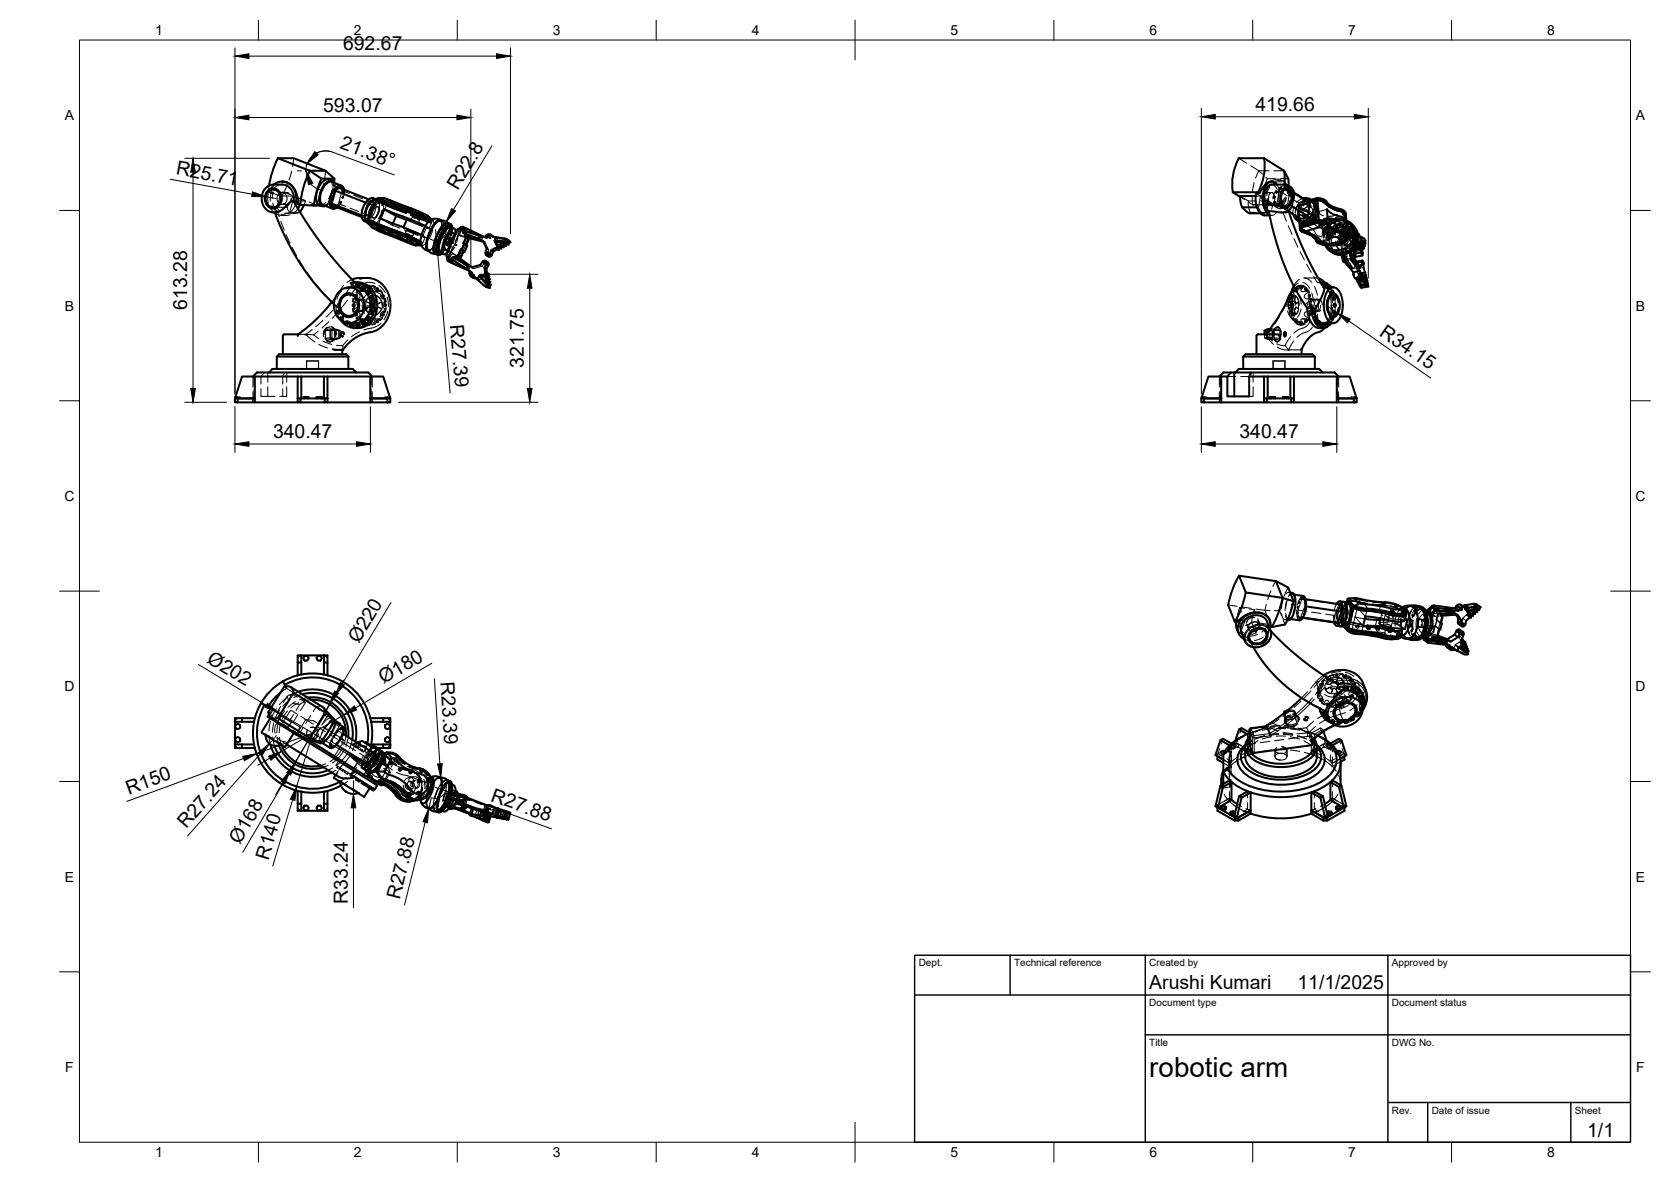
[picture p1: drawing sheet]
<svg xmlns="http://www.w3.org/2000/svg" width="420mm" height="297mm" viewBox="0 0 420 297" stroke-linecap="round" stroke-linejoin="round" font-family="sans-serif">
<defs><g id="words">
<text font-size="7" x="289" y="270.6">robotic arm</text>
<g font-size="4.9">
<text x="86.3" y="12.6">692.67</text>
<text x="81.3" y="28.1">593.07</text>
<text x="315.7" y="27.9">419.66</text>
<text x="85.3" y="37.3" transform="rotate(20 85.3 37.3)">21.38°</text>
<text x="44.1" y="43.8" transform="rotate(10 44.1 43.8)">R25.71</text>
<text x="115.1" y="48.1" transform="rotate(-59 115.1 48.1)">R22.8</text>
<text x="47.1" y="77.9" transform="rotate(-90 47.1 77.9)">613.28</text>
<text x="113.1" y="81.7" transform="rotate(85 113.1 81.7)">R27.39</text>
<text x="346.6" y="84.1" transform="rotate(35 346.6 84.1)">R34.15</text>
<text x="131.7" y="92.5" transform="rotate(-90 131.7 92.5)">321.75</text>
<text x="68.6" y="110.1">340.47</text>
<text x="311.6" y="110.1">340.47</text>
<text x="90.2" y="161.9" transform="rotate(-59 90.2 161.9)">Ø220</text>
<text x="51.7" y="166.3" transform="rotate(31 51.7 166.3)">Ø202</text>
<text x="96.5" y="172" transform="rotate(-30 96.5 172)">Ø180</text>
<text x="110.7" y="171.4" transform="rotate(86 110.7 171.4)">R23.39</text>
<text x="32.4" y="199.7" transform="rotate(-20 32.4 199.7)">R150</text>
<text x="123.2" y="201.2" transform="rotate(20 123.2 201.2)">R27.88</text>
<text x="46.8" y="208.4" transform="rotate(-48 46.8 208.4)">R27.24</text>
<text x="60.3" y="212.4" transform="rotate(-60 60.3 212.4)">Ø168</text>
<text x="67.5" y="216.2" transform="rotate(-73 67.5 216.2)">R140</text>
<text x="87.4" y="227.1" transform="rotate(-90 87.4 227.1)">R33.24</text>
<text x="100.5" y="226.1" transform="rotate(-76 100.5 226.1)">R27.88</text>
<text x="289" y="248.5">Arushi Kumari</text>
<text x="326.2" y="248.5">11/1/2025</text>
<text x="399.1" y="285.7">1/1</text>
</g>
<g font-size="3.5">
<text x="39" y="8.8">1</text>
<text x="89" y="8.8">2</text>
<text x="139" y="8.8">3</text>
<text x="189" y="8.8">4</text>
<text x="239" y="8.8">5</text>
<text x="289" y="8.8">6</text>
<text x="339" y="8.8">7</text>
<text x="389" y="8.8">8</text>
<text x="16.3" y="30.2">A</text>
<text x="411.3" y="30.2">A</text>
<text x="16.3" y="78">B</text>
<text x="411.3" y="78">B</text>
<text x="16.2" y="125.9">C</text>
<text x="411.2" y="125.9">C</text>
<text x="16.2" y="173.7">D</text>
<text x="411.2" y="173.7">D</text>
<text x="16.3" y="221.6">E</text>
<text x="411.3" y="221.6">E</text>
<text x="16.4" y="269.4">F</text>
<text x="411.4" y="269.4">F</text>
<text x="39" y="290.8">1</text>
<text x="89" y="290.8">2</text>
<text x="139" y="290.8">3</text>
<text x="189" y="290.8">4</text>
<text x="239" y="290.8">5</text>
<text x="289" y="290.8">6</text>
<text x="339" y="290.8">7</text>
<text x="389" y="290.8">8</text>
</g>
<g font-size="2.5">
<text x="231" y="242.9">Dept.</text>
<text x="255" y="242.9">Technical reference</text>
<text x="289" y="242.9">Created by</text>
<text x="350" y="242.9">Approved by</text>
<text x="289" y="252.8">Document type</text>
<text x="350" y="252.8">Document status</text>
<text x="289" y="262.9">Title</text>
<text x="350" y="262.9">DWG No.</text>
<text x="350" y="279.9">Rev.</text>
<text x="360" y="279.9">Date of issue</text>
<text x="396" y="279.9">Sheet</text>
</g>
</g></defs>
<!-- layer: Hidden -->
<g fill="none" stroke="#000" stroke-width=".25">
<path d="M73.8 39.8l-.2 2M311.5 39.8l2 1.2M67 50.5a2.01 2.01 0 0 0 1.8 1.6M67 48.8l-.2 .9 .2 1.2M67.5 48.7l-.2 1.2 .2 1.2M67.6 46.7l-.1 1.6M67.9 52.2l1 1.2M68.3 48.2l-.3 1v1.3M68.3 51.6l.7 1 .8 .5M68.6 51l.3 1 .8 1.1M68.6 48.5l-.2 1.4M68.7 47.4l.8 .1 .5 .3"/>
<path d="M68.8 47.6a2.01 2.01 0 0 0-1.8 1.7M68.8 46.6l-.5 .8-.2 1.1M68.9 48.3h-1.4l1.1 .2 1.8 .8M68.9 46.4l-1 1.2M69 53.2l.1 .2M69.2 53.6l1.3 .5 1.2-.1M69.6 52.1l.9 1M69.7 49.9a1.26 1.26 0 0 0 .5 1.3 1.26 1.26 0 0 0 1.4-.1M69.8 53.1l-.7 .1 .3 .2M69.8 53.1l.4 1.4M69.9 52l-1.2 .4M70 48.3h1.4l1.8 .7"/>
<path d="M70.2 48.6a1.26 1.26 0 0 1 1.4 0 1.26 1.26 0 0 1 .6 1.3M70.6 55.6l.9 2.2M70.7 53.8l1.1 .3 1.2-.1M70.7 48.7l.2 1.2-.2 1.1M70.9 46.4l-.9 .1-1 .7M70.9 48.4h1.1M70.9 51.4h1.1M70.9 54.1h1.1M71 45.6l-1.2 .3M71.6 48.6a1.27 1.27 0 0 0-1.4 0 1.27 1.27 0 0 0-.6 1.3M71.8 53.6h2.3M71.9 58.9l1 2.2"/>
<path d="M72.2 49.9a1.27 1.27 0 0 1-.6 1.2 1.27 1.27 0 0 1-1.4 0M72.3 46.4l-.9 1.9M72.7 48.6a1.26 1.26 0 0 0-1.4 0 1.26 1.26 0 0 0-.6 1.3M72.8 53.4l-1.3 .2M73.2 49.9a1.26 1.26 0 0 1-.5 1.3 1.26 1.26 0 0 1-1.4-.1M73.3 43l-.6 2.3M73.6 49.3h-3.2l-.8 2.8h2.6M73.6 50.5l1.9 .7h-.6M74.3 51.4l-.8 1.4-.7 .7M74.4 49.5l2.2 .8M74.9 52.4l-.9 1M75.4 53.4l-1.7 .2"/>
<path d="M75.4 53.3l-2.6 .1M75.5 51.2l-.1 .2M75.5 51.5h1.4M76.5 51.5l.3-1h-3.2l-.8 2.9M76.8 50.5l-3.2-1.2-1.4 2.8 .4 1M77.7 50.7l1.8 .8M78.1 51.5h1.4M79.5 51.5h1.2M80.3 49.6l-.8 1.9M80.7 51.7h1.5M81.4 46.2l-.7 2.2M81.9 50.9l-.8 .6h-.9"/>
<path d="M81.9 42.9l-.3 2.1M81.9 51.7h.3M82.4 51.1l-.7 .4h-.5M82.8 45.1l.5 .6 .2 .9M83.1 51h.1M83.1 49.3l-.9 2.4M83.2 50.7l-.1 .3M83.2 50.6l.1 .2-.3 .3M83.2 49.7h.1M83.3 51.9h.1M83.3 49.4h.1M83.4 49.3v.3l-.2 .2"/>
<path d="M83.4 49.5h-.2l.1 .2M83.4 45.7l.4 .3 .3 .8M83.4 51.6l.1 .1M83.5 51.5v.4l-.2 .1M83.5 51.7l-.1 .2M83.5 47.8l-.9 2.2M83.7 49.8l-.9 1.3-.9 .7M83.8 48.4h.1M83.9 48.1l.1 .1M83.9 48l.1 .3-.3 .2M83.9 48.2h-.1v.2M83.9 52.2l.1 .1"/>
<path d="M84 45.7l-.5 2.5M84.1 48l-.9 2.2M84.1 51.9v.2l-.2 .3M84.1 52h-.1v.2M84.1 46l.2 1.1-.2 1.6M84.6 47.5h.1M84.7 47.2l-.1 .3M84.7 47.1l.1 .2-.3 .2M84.7 51.6h.1a.19 .19 0 0 1 .1 .2 .19 .19 0 0 1-.2 .1zM84.7 52h.1M84.8 51.7h.1l-.1 .2zM84.8 51.9h.1"/>
<path d="M84.8 47.5l-.2 .1M84.9 51.7h.1l-.1 .3zM84.9 51.6l.1 .1-.1 .3a.19 .19 0 0 1-.2-.2 .19 .19 0 0 1 .2-.2zM84.9 51.6v.1M84.9 51.5l.1 .1M85.1 51.2l-.6 .5-.6 .1M85.4 47.1h.1M85.5 46.8l.1 .1M85.5 46.9l-.1 .2M85.5 51.1h.1M85.5 46.7v.4l-.2 .1M85.6 50.7h.1l-.1 .3z"/>
<path d="M85.6 50.7h.1a.19 .19 0 0 1 0 .3 .19 .19 0 0 1-.3 0zM85.6 51h.1M85.6 47.3l.4 .6M85.6 50.7l.2 .1-.2 .3zM85.7 50.7h.1M85.7 50.6h.1M85.9 50.7l-1.1 1.4M86 47.5v.1M86 47.9l-.9 3.3 1.8 .7M86 47.9l1.8 .7M86.1 49.8h.1M86.1 47.5h.1"/>
<path d="M86.1 49.5l.1-.1-.1 .3zM86.1 49.7h.1M86.1 49.3l.2 .2-.2 .3zM86.1 47.1v.4l-.2-.1M86.2 47.2l-.2 .1 .1 .2M86.2 49.4h.2l-.1 .4a.19 .19 0 0 1-.3-.2 .19 .19 0 0 1 .2-.2zM86.2 49.4h.1M86.2 49.3h.1M86.2 48.5h.1M86.3 48.1l.2 .1a.19 .19 0 0 1-.1 .2 .19 .19 0 0 1-.2 0zM86.3 48.2l.1-.1-.1 .3zM86.3 48.4h.1"/>
<path d="M86.3 48.1h.3l-.3 .4zM86.4 48.2l.1 .1-.2 .1zM86.4 48.1v.1M86.4 48l.1 .1M86.5 47.7l-.1 1.9M88 52.3l2.2 .9M88.9 49.1l2.2 .8M90.9 54.1l.6 .2M91 54.6l.9 .3M91.4 53.6l1.8 .7M91.9 55a.98 .98 0 0 0 .7 .8 .98 .98 0 0 0 1-.3M91.9 50.9l.5 .2"/>
<path d="M92.1 53.1l-.2 1.3 .2 1M92.3 50.4l1.8 .7M92.3 54.1l1.6 .6M92.3 55.9l2.4 1.4 .2-.5M92.3 55.8l.1 .1M92.5 55.8h.1M92.5 55.4l2.9 1.6 4.5 1.8M92.5 55.9l.8 .4M92.6 50.8a.79 .79 0 0 1 .8-.4 .79 .79 0 0 1 .7 .7l-.9 3.2a.87 .87 0 0 1-.9 .7 .87 .87 0 0 1-.8-.7zM92.6 55.1l.1 .3M92.7 55.5a1.06 1.06 0 0 0 .8 .8 1.06 1.06 0 0 0 1.1-.4M92.7 50.1l.9 .4"/>
<path d="M92.8 55.5l2.3 1.3M92.8 54.7a.97 .97 0 0 0 .3 1 .97 .97 0 0 0 1.1 .1M92.9 55.2l-.8 .4h-.5M93.1 56.2l.3 .1zM93.1 56.2h.1M93.2 56.2l.3 .1M93.3 56.2l.2 .1-.5-.1 .6 .2-.1-.1M93.3 56.3v.1M93.3 56.3h.1M93.4 51.3l1.6 .7M93.5 56.3l-.1 .1M93.5 55.9l.4 .2"/>
<path d="M93.6 51.5a.6 .6 0 0 0-.6-.2 .6 .6 0 0 0-.5 .4l-.4 1M93.6 56.4l-.1 .3M93.6 52.7a1.31 1.31 0 0 1-1.5 1.3v-.1M93.6 55.6l-.8 .4-.5-.2M93.7 50.4a1 1 0 0 1 1.1-.1 1 1 0 0 1 .5 .9M93.7 55.6l-.9 .4-.5-.2M93.9 49.8l.4 .3 .3 .8M94.2 50.2l-1 .8-.7 .9M94.2 52.3a.62 .62 0 0 1 .8-.3 .62 .62 0 0 1 .3 .8l-.1 .5a1.55 1.55 0 0 1-1.3 1.4l-.2-.2M94.4 51.1a.92 .92 0 0 1 1.1-.3 .92 .92 0 0 1 .5 .9M94.5 52.1l-.8 2.2M94.6 50.6a1.02 1.02 0 0 1 1.1-.1 1.02 1.02 0 0 1 .5 1.1"/>
<path d="M94.7 50.2v.1M94.7 50.1l.4 .4 .3 .8M94.7 50.3l1.2 .7M94.8 54.2l-.7 .9-1 .7M95 56.7l-1.2-.7a1.9 1.9 0 0 0 2.1-1.4l.2-.4-1.1 2.5 4.9 2M95 49.7l2.4 1.4-.2 .5M95.1 56.9l4.7 1.7M95.2 50.7l.2 1-.2 1.4M95.2 52.2a.6 .6 0 0 0-.6-.3 .6 .6 0 0 0-.5 .5l-.1 .2a1.72 1.72 0 0 0-.1 2.2l.8-.4M95.3 58.1l-.6-.8 2.1 .8-.9-.3 .2 .1-.2 .1 .2 .2 .7-.1 1.5 .6M95.3 52.4l-.9 2.2M95.3 57.1l.4 .1z"/>
<path d="M95.3 52.5l-.3 1.2-.6 1M95.4 57.1l.2 .1zM95.4 52.6l-.9 2.1M95.4 57.1v.1M95.4 50.8l.4 .2M95.6 50.5l-.8-.3 .4 .3 .3 .9M95.6 54.9l3 1.7M95.6 57.2h.1M95.8 57.3h.1M95.8 57.2l.1 .1M95.9 57.3l-.1 .2M95.9 51l1.3 .7-1.1 2.5a2.92 2.92 0 0 0-.2-3.2z"/>
<path d="M95.9 51a1.9 1.9 0 0 0-2 1.4 3 3 0 0 0-.1 3.6l-1-.5M95.9 57.8v.2M96 52.9l-.4 1.4-.5 .7M96.1 57.9l.4 .1zM96.1 57.8l.4 .2zM96.1 57.8v.1M96.2 57.9l.2 .1zM96.2 57.9h.1M96.2 52.8l-.3 1.1-.5 1.1M96.4 58h.1M96.5 58h.1M96.7 49.8l1.7 1-1 .3 5 2"/>
<path d="M96.9 57.1l-4.1-1.6 2.7 1.6 4.3 1.6M97.2 51.7l4.9 1.9M97.3 51.7l-2.3-1.3 4.1 1.6M97.3 51.6l4.7 2M97.9 58.5l.9 .4zM97.9 58.5l-.2 .3M97.9 58.1l.6 .2-.2-.1M97.9 58.1l.4 .1M98 57.6l4.3 1.6M98 58.6l.4 .2zM98 58.6l.4 .1zM98 58.1l.3 .1z"/>
<path d="M98 58.6h.1M98 58.2h.1M98.1 58.6l.2 .1zM98.1 58.6h.1M98.3 58.7l-.6 .1 1.1 .1M98.3 58.2l-.1 .1M98.3 58.3h.1M98.3 58.7h.1M98.4 50.8l3.7 1.4M98.4 58.7v.1M98.5 58.3l-.1 .3M98.6 56.6l1.9 .7"/>
<path d="M98.8 56.2l-.2 .4M98.8 58.9l1.7 .6-.4 .2 .2 .1h.9M100.1 58.9l.2 .1zM100.1 58.9h-.1M100.2 52.4l4.4 1.7M100.2 58.9l.3 .2-.5-.3 .4 .2-.2-.1M100.2 59.4l1 .4zM100.2 59.4l-.1 .3M100.3 59h.1M100.4 59v.1M100.4 59.5l.4 .2zM100.4 59.5h.1"/>
<path d="M100.5 59.6l.2 .1zM100.5 59.5l.2 .1zM100.5 59.5v.1M100.5 59.1l-.1 .3M100.7 59.6v.1M100.8 59.7h.1M100.9 59.2l5.3 2-.5-.4M101 59.1l3.1 1.3M101 59.2l3.3 1.4M101 59.1l3.4 1.4M101.2 59.8l1.8 .8-.2 .2 .3 .2 .6-.1 1.9 .7M101.5 57.3l2.4 .9"/>
<path d="M101.5 57.1l-.1 .1M101.6 57.7l3.5 1.5M102 58.7l-.1-.1 1.1 .4M102.1 53.5l-3.9-1.5-3.2-1.6 2.7 1.4 4.5 1.8M102.1 58.7l-.2-.1 1.1 .4M102.2 55.3l4.1 1.6M102.3 52.6l.9 .3-.3-.1M102.3 57.6l-.4 1M102.4 55l3.6 1.7M102.6 59.9h.1M102.6 59.9l-.1 .2M102.6 52.7l.5 .1h-.2"/>
<path d="M102.6 52.7l.4 .2zM102.7 59l1 .4-.2-.1M102.7 59l1.1 .4-.2-.2M102.7 52.7l.3 .1zM102.7 60l.4 .1zM102.7 52.7h.1M102.8 57.8l-.5-.2 .8 .4M102.8 60l.2 .1zM102.8 60v.1M103 52.8h.1M103 58.1l1.1 .4-.2-.1M103.1 52.8l-.1 .1"/>
<path d="M103.1 54l4.5 1.8M103.2 53.9l3.2 1.4M103.2 52.6l4.5 1.7M103.2 54.1l3.4 1.4M103.3 54l3.3 1.4M103.3 52.6l-.1 .3M103.4 58.1l-1.1-.4 2.8 1.2M103.4 58l.8 .4-.5-.1M103.4 59.7l2.2 1.1M103.5 53.5l2.2 .9v-.3h.3l.4 .6M103.7 54.5l-.4 .9M103.7 55.6l-.4-.2 .7 .4"/>
<path d="M104.1 54.7l-.4-.2 .7 .4M104.1 58.5l-.4 .9M104.2 58.4l-.4 .9M104.4 55.8l.7 .4-.5-.1M104.8 54.9l.7 .4-.4-.1M105.3 53.7l.7 .4M105.3 53.6l-.1 .1M105.4 53.8l.4 .2zM105.4 53.8h.1M105.4 53.8l.4 .2M105.5 53.9l.2 .1zM105.5 53.8l.2 .1z"/>
<path d="M105.5 53.8v.1M105.5 55.3l-.4 .9M105.6 54.4l.8 .3zM105.6 54.6l2.9 1.4-.8-.1M105.7 54.2l-.1 .2M105.7 54.4l.4 .2zM105.7 53.9v.1M105.7 54.4l.5 .2zM105.7 54.4h.1M105.8 54.5l.2 .1zM105.8 54h.1M105.8 54.4l.3 .1z"/>
<path d="M105.8 54.4v.1M105.9 59.1l1 .6-.6-.1M106.1 54.5l-.1 .1M106.2 54.6h-.1M106.4 59.2l1.1 .7M106.4 54.7l1.8 .7-.3-.6 .6 .7M106.7 56.7l1.2 .7-.5-.1M106.9 59.7l-.6 1.4M106.9 56.8l1.5 .9M107.1 57.2l1.3 .5M107.3 57l-.9 2.2-.4-.2M107.7 54.6l-.2 .3"/>
<path d="M107.7 55.2l.8 .3zM107.7 55l.4 .1zM107.7 54.9v.1M107.8 55l.2 .1zM107.8 55h.3zM107.8 55h.1M107.8 55.5l.5 .4-.8-.2M107.8 54.8l-.1 .4M107.9 55.2l.4 .2zM107.9 55.5l.6 .4-.8-.1M107.9 55.2h.1M108 55.2l.2 .1z"/>
<path d="M108 55.3l.2 .1zM108 55.2v.1M108 55l-.3-.1 .4 .2M108.1 55.1l-.6-.2 .9 .4M108.1 55l-.1 .1M108.1 55.1h.1M108.2 55.3v.1M108.3 55.9l-.1 .1M108.3 55.2h.4l.2 .2 .2 1.2M108.3 55.4h.1M108.3 55.2l.1 .1M108.4 55.2v.1"/>
<path d="M108.4 55.3l.3 .2h-.2M108.4 57.7l-.9 2.2-1.3-.5M108.4 55.2l.3 .3M108.5 56.1l-.6 1.3M108.6 57.6l-.9 2.1M108.7 55.5l-.2 .5M108.8 57.7l-.9 2.3M110.3 60l.2-.1-.2 .4zM110.4 58.3l-1 2.2M110.4 60l-.1 .2zM110.4 60h.1M110.4 55.5a1.36 1.36 0 0 1 .6 1.8"/>
<path d="M110.4 59.9h.1M110.6 60l-.2 .3M110.6 55.5h.1M110.7 58.5l-.9 2.2M110.8 59.1h.1M110.8 59l.1 .1M110.9 58.7h.1l-.2 .4zM110.9 55.4l.3 .8-.1 1.2a1.5 1.5 0 0 0-.5-2l-.2 .1M110.9 58.7l-.1 .3zM111 58.7v.1M111 55.8l-.2-.2a1.5 1.5 0 0 0-1.6 1M111 58.7h.1"/>
<path d="M111.1 58.8l-.2 .3M111.1 56.9l-.5 2.3M111.4 58h.1M111.5 57.9v.1M111.5 57.7v.3zM111.5 57.6l-.1 .4zM111.6 57.7h.1M111.6 57.6h.1M111.7 57.8l-.2 .2M111.9 59.6l.3-.2a1.29 1.29 0 0 1-.4 1.7l-.2 .1-.1-.2M112.1 57.2h.1M112.1 56.9v.3z"/>
<path d="M112.2 56.9l-.1 .3zM112.2 56.9h.1M112.2 56.8h.1M112.3 57.2l-.1 .1M112.3 59.4l.9 .3M112.4 59.6v-.2a1.38 1.38 0 0 0-.8 1.8l.4-.3M112.5 56.1h.1M112.6 56l.4 .6-.1 1.5a1.67 1.67 0 0 0-.5-2h-.2M112.6 59.3l-.9 2.2M112.7 56.8h.1M112.7 59.3l-.9 2.2M112.8 56.1h-.2a2.15 2.15 0 0 1 .4 2.1"/>
<path d="M112.8 56.5l-.1 .3zM112.8 56.4l-.1 .4zM112.8 60l.3-.3a.55 .55 0 0 1 .1 .9M112.8 56.5h.1M112.8 56.4h.1M112.9 56.4l-.1-.2a1.43 1.43 0 0 0-1.8 1M113 56.9l.3 .6v.8M113.1 57.6l-.6 2.3M113.1 59.5l-.9 2.2M113.1 56.9h.1M113.2 56.8h.1M113.2 56.5h.1v.1l-.2 .3z"/>
<path d="M113.2 56.5l-.1 .3zM113.3 57.1l.3 .5v.8M113.3 56.5v.1M113.3 56.5h.1M113.3 59.2l.1 .1M113.3 59.2h.1M113.3 59.6l-.8 2.2 .9-2.2M113.3 58.9v.3zM113.4 58.9l-.1 .4zM113.4 57.3h.1M113.4 57.2l.1 .1M113.4 58.9h.1"/>
<path d="M113.4 58.9h.2l-.3 .4zM113.5 58.2h.1M113.5 58.8v.1M113.5 57l-.1 .3zM113.5 56.9l-.1 .4zM113.5 58.9l-.1 .3zM113.5 58.1h.1M113.5 57.8v.3zM113.5 57.8v.4zM113.5 57h.1M113.6 56.9h.1M113.6 57.8h.1"/>
<path d="M113.6 57.2l-.1 .2 .1-.2M113.6 57.9v.2zM113.6 57.8l-.1 .4zM113.6 57.7l.1 .1M113.7 57.2l-.1 1.2M113.7 58.5a1.94 1.94 0 0 1 0 1.9M114.4 59.1l.4-.2 .3 .4-.7 1.4M114.5 58.8l-.5 1.9M114.5 58.8l.4 .1M115.1 57.7l-1.2 2.7M115.4 59l.5 .4M115.6 58.1l-.5 1.2-.3 1.6"/>
<path d="M115.7 57.3l-.5 1.1v.5l1.9 .6M116 57.1l.5 .3M116 57.6l.7 .5M116.1 57.2l-1 .5h-.1M116.2 57.4l.7 .5M116.2 57.4l.1 .3-.2-.1M116.4 58.6h.1M116.6 57.5l-1 .6 .1 .1M116.7 57.6l.3 .1M116.9 58.9v.1M116.9 58.8l-.6-.3 .2-.5h.2l-.3 .2v.4l1.5 .5M117.1 57.8l-.1-.1 .6 2.1"/>
<path d="M117.2 58.3a.37 .37 0 0 0-.4 .2 .37 .37 0 0 0 .2 .5l1.3 .4M117.2 58.3l1.4 .4M117.3 58.3a.37 .37 0 0 0-.5 .2 .37 .37 0 0 0 .2 .5M117.7 59.8l-.6-2-.4-.2-1 .6-1.3 3.1M119.1 58.4l-2.2-1.1-.5 .1-.7 1.6 .3 .4 1.2 .3M119.5 59.8l1.3 .4a.36 .36 0 0 0 .4-.2 .36 .36 0 0 0-.2-.5 .37 .37 0 0 1 .2 .5 .37 .37 0 0 1-.4 .2zM119.7 59.1l1.3 .4M120.2 58.9l2.2 1.1M120.6 59.3l.2 .3-.3 .3-1.5-.4M121.1 59.5h.1M121.9 59.6l.5 .4M122.8 59.3h-.3l.1 .2"/>
<path d="M123.1 59.9h.1M123.3 59.6h.1M123.8 59.3h-.7l-.7 .7M123.9 59.5l.5 .3 .7 .2M124.1 59.5l.3 .3M124.7 59.6l.4 .4M125.1 60l-.1 .8M126.8 59.9l.5 .3-2.2-.2M311.8 49.5l1.1 .7M311.9 49.3l2 1.2M313.9 50.5v1.2l.5 1.7h1.4M313.9 50.5h1.9"/>
<path d="M313.9 50.8l1.1 .7M314.4 53.4l-.2 .2M314.5 41.6l2 1.3M314.9 49.4l.1 2.1M315 51.5l1.3 .1M315 51.5h2.6M315.3 45.9l-.4 2.3M315.7 49.3h1.2M315.8 48.5l1.1 .8M316 52.1h.4M316.4 52.1a1.39 1.39 0 0 0 2.1 1.3M316.5 42.9l.9 .9"/>
<path d="M316.5 42.9l-.8 1.9M316.5 42.9h2.6M316.9 53.6h.9M316.9 49.3l-.5 2.8M317 53.4h1.5M317 50.5h2M317.4 51.7h.1M317.5 51.7h2M317.5 48.8v2.9M318 50.2l1 1.1 1.1 .2M318 48.4h1.7M318 51.4h1.7"/>
<path d="M318.3 49.9l.2 .6 .5 .7 .9 .6M318.3 44.6l.4 .3M318.5 48.7a.62 .62 0 0 0-.7-.3 .62 .62 0 0 0-.4 .7l-.2 .8M318.6 46.5l-.6 1-.3 1.4M318.7 44.9l-.9 2.7M318.7 44.9h2M318.8 50.3l.6 .8 1.3 .4M318.8 51.5h2.6M318.8 49.9a1.01 1.01 0 0 1-1.1 1.4l-.2-.3M318.9 51.2l.5 .3M318.9 49.9a1.01 1.01 0 0 0 1.2 1.4l.1-.3M319 50.5l1.1 .7h.9l.4 .3"/>
<path d="M319 50.5l-.5 2.9M319.1 53.5l-.5 .5-.7 .1M319.2 54.1h.5M319.2 48.7a.69 .69 0 0 1 .9-.2 .69 .69 0 0 1 .4 .8v.6M319.3 47l-.5 .9-.3 1.3M319.5 46.3l-.7 .8-.5 1.5M319.6 45.6l.6 .2 .7 .7M319.6 51.2l1.5 1M319.7 46.4l.8 .3 .6 .8M320.1 51.2l-.4 1.3M320.2 48.7a.69 .69 0 0 0-.9-.2 .69 .69 0 0 0-.3 .8l-.1 .6M320.2 51.1l.8 1 1 .4"/>
<path d="M320.3 42.9h2.6M320.3 49.7l.1 .1M320.4 49.7h.1M320.4 51v.1M320.4 51h.1M320.5 49.4l.1 .1M320.5 49.9a1.01 1.01 0 0 1-1.1 1.4l-.2-.3M320.6 45.6l1.1-.3 1.4 .4M320.6 49.3v.1M320.6 50.7h.1M320.7 50.6h.1M320.8 48.5h.1"/>
<path d="M320.9 48.4h.1M321 47.8l-.7 1-.2 1.1M321 46.4l.5 .8 .4 1.3M321 48.1l.1 .1M321.1 51.1l-.1 .1M321.1 52h.1M321.1 51.2a1.72 1.72 0 0 0 2.7 0l1 .6M321.1 51.9h.1M321.1 48.1h.1M321.2 53.2l-1.1 .9-.9-.1M321.3 51.6v.1M321.3 51.5l.1 .1"/>
<path d="M321.4 51.5l1.2 .2M321.4 47.6l.2 .9-.1 1.4M321.5 48.7l.1 1.9M321.5 51.6l2.6 1.6M321.6 50.6l.5-.1 .6 .2M321.6 50.6l.6 1.7M321.6 47.9a1.76 1.76 0 0 1 2.8 0l1 .7M321.6 47.9l-.5 3.3 2 1.2M321.6 47.9l2.1 1.3M321.8 50.5a1.79 1.79 0 0 0 1.4 1.9M321.8 47.5l.1 .1M321.9 47.5h.1"/>
<path d="M321.9 44.9h2M322 45.1l-1-.1-1.5 .6M322 49.7l-.3 2.4M322.1 47.2h.1M322.1 47.1h.1M322.1 52.3l.1 .1M322.2 49.6l-.8 1.9M322.2 48.4a3.8 3.8 0 0 0 0 3M322.3 45.7h-1.1l-1.1 .5M322.3 52h.1M322.4 51.9h.1M322.5 45.4l.5 .3"/>
<path d="M322.6 53.4l.9 2.2M322.9 46l1.1 .7-.3 2M322.9 46.4l-.4 2M323 45.8l.6 1v1.5M323 47.2h.1M323.1 47.1h.1M323.1 47.6a1.71 1.71 0 0 1 1.2 1.7M323.1 47.4h.2M323.1 52.4h.2M323.2 49.5l-.8 1.1-1 .7M323.2 47.4a1.79 1.79 0 0 0-1.4 1.9M323.3 46.8v.1"/>
<path d="M323.3 46.8h.1M323.3 46.4l.6 1.3-.1 .9M323.3 50.4l-1 1-1.1 .4M323.3 52h.1M323.4 51.9h.1M323.4 49.8l-.7 1.9h-2M323.4 49.7l-.8 1-.8 .6M323.6 51.7l.1 .7-.2 .5-.5 .3-.8 .2M323.6 51.5l.1 .1M323.6 51.9l.4 1.1M323.7 47.8l.4 .4 .3 1.1-.4-1.3M323.9 56.7l1 2.2"/>
<path d="M323.9 46.7l.3 1.1-.2 1.4M323.9 47.5l1.4 .9M324 51.8l.4-1.3-.3 1.1-.4 .4M324.1 53.1l2 1.2M324.1 47.5l.1 .1M324.2 47.5h.1M324.3 50.5a1.71 1.71 0 0 1-1.2 1.6M324.3 51l.1 .1M324.3 47.2h.1M324.4 46.9l-1.2-.3-1.4 .4M324.4 47.9l-.6 3.3M324.4 48.5l.2 1.2-.2 1.6"/>
<path d="M324.4 47.1h.1M324.4 51h.1M324.5 50.7h.1M324.6 50.6h.1M324.7 49.8l2 1.3M324.8 48.5h.1M324.8 48.4h.1M324.9 49.7v.1M324.9 49.7h.1M325 48.1l.1 .1M325.1 50.5l-.9 1.2-1 .6M325.1 48.1h.1"/>
<path d="M325.1 49.4v.1M325.1 49.3l.1 .1M325.4 60l1 2.1M325.4 51.9l-.3 1v1M325.6 54l.5 1.1 .5 .6-.8-1-.1-.7M325.8 54.2l.4 .9 1 .7M325.9 54.7l.6 .7 .7 .4h.5M326.2 54.3l.2 .8 .8 .9M326.4 51.5l-.6 1-.1 1.1M326.5 51.4v.5M326.5 52l.1 1.2M326.5 53.4l.1 1.3 .7 1"/>
<path d="M326.5 52.7a1.12 1.12 0 0 0 .5 1.3 1.12 1.12 0 0 0 1.3-.1M326.5 51.7l.1 .6 .4 .3a5 5 0 0 1 3.6 2.5l.8 .6 .9 .2M326.5 51.7l.3 4.1M326.6 54.4l.1 1.3M326.7 55.5v.1M326.7 51.1l-.6 3.2 .5 .4M326.7 51.8v.2M326.7 51.6l.1 .4a3.8 3.8 0 0 0 2.2 1.2M326.7 51.6a1.09 1.09 0 0 0 1.2 1.2l1.1 .5M326.8 51.1l-.7 1-.3 1M326.9 50.8l-.7 .9-.5 1.1M327 57.9l.8-.1-.2 .2"/>
<path d="M327 52.8l-.3 1.4 .4 1.2M327 50.8l-.9 1.1-.4 .9M327.1 57v.1M327.1 56.9v.2a3.7 3.7 0 0 0 2.2 1.2M327.2 57.9l.4 .1v-.2l-.3 .1h.3v.1M327.3 51.6a1.11 1.11 0 0 1 1.3-.1 1.11 1.11 0 0 1 .5 1.2M327.3 58l.3-.1-.2 .1M327.3 57.9v.1M327.4 57.9l.1 .1M327.4 55.7l.2 .1M327.5 51.1l-.8 .9-.5 1.1M327.6 57.9v.1"/>
<path d="M327.7 49.8l-.9 .4-.8 .7M327.7 57.9v.1M327.8 51.2l-1.3 .4 .1 .6 .4 .3a6.7 6.7 0 0 1 3.3 2l.5 .7 1.4 .6M327.8 50.4l1.2-.2 .9 .3M327.8 54.3a4.1 4.1 0 0 1 3.1 2.4l.7 .4M327.8 54.3l.1 2.3M327.8 50.8l.5 .4 1.6 .6M327.9 57.9v.3M327.9 56.6a4.1 4.1 0 0 1 3.1 2.4l1.5 .6M328 50.2l.8-.1 1.1 .3M328 50.2l1.1-.1 .8 .3M328 56h1.2l-.9 .3"/>
<path d="M328.3 52.2a1.19 1.19 0 0 1 1.6 .2 1.19 1.19 0 0 1-.1 1.6 1.39 1.39 0 0 1-1.8 .6l-1-.6M328.4 51.1l-1.7 .5M328.5 51.2l-1.7 .5M328.5 50.6l.8-.2 1.2 .3M328.6 58.7l.6-.2 .3 .1-.2 .2M328.6 51.5l1 .6M328.8 56.4l-1.7 .5v.3a3.8 3.8 0 0 0 2.3 1.2M328.8 56.3l-1.7 .5M328.9 51l-1.3 .8M328.9 51h1.2M328.9 51l-2.4 .7M328.9 58.7h.1"/>
<path d="M328.9 58.7l.4-.1-.2 .2M329 50.4l-1.7 .5a.59 .59 0 0 0-.7 .3 .59 .59 0 0 0 .1 .7l.3 .2a5 5 0 0 1 3.5 2.3l.6-.3 .3 .1-.6 .5M329 50.6l-.7-.2-.6 .1-1 .6M329 58.7h.3zM329 58.6l.2 .1zM329 58.6v.1M329.1 50.8l-1 .3-1.1 1.1M329.1 56.2h-.2M329.2 58.6l.1 .1M329.4 58.6v.1M329.4 50.3l-.9-.1-1.3 .5M329.5 58.6v.3"/>
<path d="M329.6 52.1a1.47 1.47 0 0 0-1.9 .7 1.47 1.47 0 0 0 .7 2l1-.3M329.6 50.2l-3.1 .9v.5M329.9 50.5h.1M329.9 56a3.4 3.4 0 0 1 2.9-.2l.7 .4 1.1 1.1M330 53.8l.4 .4a2.67 2.67 0 0 0 2.8 1.6M330 53.9l.4 .4a2.61 2.61 0 0 0 2.8 1.6M330.1 53.6l-2.3 .7M330.2 54.6l-.9 .8-1 .4M330.2 50.5l-1.3 .4M330.2 59.5h.9l-.2 .2M330.3 50.6l-1.4 .4M330.3 51l.2 .2"/>
<path d="M330.3 51l.8 1.1 .1 1.2M330.3 50.9l.5 1.2v.9M330.3 55.9l-2.4 .7M330.3 59l.5 .4a2.6 2.6 0 0 0 2.8 1.7M330.3 58.9l.4 .4a2.61 2.61 0 0 0 2.9 1.7M330.3 55.4l-1.1 .6 .5-.1M330.4 54.1l-.4 .7-1.2 .8M330.5 59.6h.1M330.5 54.4h.5l.4 .1-.6 .2zM330.5 59.6l.4-.1-.1 .2M330.6 59.6l.1 .1M330.6 59.5l.2 .1z"/>
<path d="M330.6 59.6h.1M330.7 51.4l.2 1.2-.2 1M330.7 54.5l-.7 .9-1.4 .6M330.8 54.7l.9 .5 .9 .2 .3-.5 .4-.1 .2 .2-.1 .5M330.8 54.5h.4zM330.8 54.5v.1M330.8 59.5v.1M330.9 54.5h.2zM330.9 54.5h.1M330.9 52.4l1 1.4 .9 .4M330.9 59.5v.1M331 51.7l.4 1.1"/>
<path d="M331.1 54.5h.1M331.1 59.5v.4M331.2 54.5h.1M331.2 49.7l.8 .4 1.3 1.3M331.2 49.8l-1.1 .3M331.3 50.3a2.84 2.84 0 0 1 2.5 1.4l.5 .4M331.3 50.3v.1a2.76 2.76 0 0 1 2.5 1.4l.5 .4M331.3 50.3l-1.7 .5M331.3 50.4l-1.7 .5M331.4 54.2v.3M331.4 52v.8M331.4 52.8l-.1 1"/>
<path d="M331.4 52.8l.1 .4M331.6 55.5a2.76 2.76 0 0 1 2.5 1.4l.5 .3M331.6 55.5l-1.7 .5M332.2 56.3v.2M332.4 56.2v.1M332.5 56l-.3 .2v.2M332.5 56l.2 2.2M332.7 56.2l1.3 1.5 .2 2.2-1.5-1.6 .1-.5 1-.4M332.7 56.2l-.3 .1M332.7 55.3h.8l-.1 .2-.8-.1zM332.7 57.3l2.4 .1M332.8 56.2h-.5"/>
<path d="M332.9 55.3l.4-.1zM332.9 55.3h.1M332.9 55.3h.4zM333 57.5l-.3 1 .1 1.3M333 55.3h.2zM333 55.3h.1M333.1 57l-.5 1-.2 1.3M333.2 55.3h.1M333.3 57.2v.3M333.3 55.3h.1M333.5 57.6l-.5 1.1-.1 1.1M333.5 57.6l-.5 1.3-.1 .8"/>
<path d="M333.5 55v.9M333.5 57.2h.1M333.5 55.1v.2M333.6 59.2l-.2 1 .1 1.3M333.6 57.2h.1M333.7 52.6l-2.4 .7M333.7 57.2h-.1M333.7 58.1l.1 1M333.7 58.1a1 1 0 0 0 1.3 .4M333.8 57.1l-.3 .2M333.8 59l.5 .3h.8M333.8 56.9l-.8 1.2-.3 .9"/>
<path d="M333.8 59a1.02 1.02 0 0 0 1.3 .4M333.8 54.9l-2.4 .7M333.8 57.2h-.2M333.8 57.1l-.5 1-.3 1.1M333.9 57.1l-.4 .1 .3-.1-.7 1.1-.3 1.1M333.9 55.1a1.22 1.22 0 0 0-1.3 1l.1 .1M334 56.9l-.6 .2 .1 .2M334 58.3l-.4 1.1-.2 1.1M334.2 59.2h.1M334.2 59.1v.1M334.3 58.4l.9-.1 .5-.3v1v-.3l-.4-.1h-.9M334.3 57.8l.6-.1a.61 .61 0 0 1 .8 .4"/>
<path d="M334.4 51.9l2.1 .7 .4 .4M334.4 57.8l-.6 1.1-.3 1M334.4 58.7l.5-.1a.61 .61 0 0 1 .8 .4M334.4 57.6l-.6 1-.4 1.1M334.4 58.9l.1 .1M334.5 58.9h.1M334.7 57.9l-.7 1-.3 1.1M334.8 58.2v.3M334.9 54.5l-.9 .1-.5 .3M334.9 58.1h.1M335 55.4l-.9 .1-.6 .3M335 58.1l-.2 .1 .1 .1"/>
<path d="M335 58v.1M335 58.2h-.1M335 58.2h.1M335.1 57.6l-.9 .1-.5 .3M335.1 58.1l-.2 .1h.5M335.2 57.8v.1M335.2 57.8h.1M335.3 58.2h-.2M335.3 58l-.3 .1M335.3 57.5l-1.3 .2M335.3 52.6a5.2 5.2 0 0 1 2.8 1.3l.1 .4-.4 .5M335.4 52.7a5 5 0 0 1 2.7 1.2l.1 .5-.4 .5"/>
<path d="M335.4 58.3l-.7 1-.3 1M335.5 54.9l-.5 .3-.9 .1M335.5 54.8v1M335.5 59.7l-1.3 .2M335.5 55.8l-.4 .3-1 .1M335.5 58.8l-.5 .9a1.14 1.14 0 0 0-.1 1.3l2.2-.5M335.6 55.3l-.9 .3-1.1 .9M335.7 58v.9M335.7 57.9a5 5 0 0 1 2.8 1.2v.4l-.4 .6M335.7 57.8a4.8 4.8 0 0 1 2.8 1.2v.4l-.4 .6M335.8 55.8l-2.4 .2M335.8 55.9l-2.4 .2"/>
<path d="M335.8 54.8v.3M335.8 55l.7-.1 .3 .2-.7 .2zM335.9 56.5l-1 .7-.8 .9M336 57.3h.1M336 55h.4zM336 55l-1.2 .4-.9 .7M336 57.2h.1M336 59.5l-2.3 .2M336.1 55.6l-1.2 .5-.7 .6 .9-.7 1-.4M336.1 55h.2zM336.1 55h.3zM336.1 55v.1"/>
<path d="M336.2 57.4l-.9 .7-.7 1M336.2 57l.1 .1M336.3 57h.1M336.3 53.9l-1 .3-1.3 .2M336.3 55h.1M336.4 55h.1M336.6 52.5l1 .3-.7 .1-.3-.1 .4-.2zM336.6 52.5v.3M336.6 55.5l-.9 .3-1.1 .6M336.7 56.2l-1 .4-1 .8M336.7 55.4l-2.3 .5M336.7 55.5l-2.3 .5"/>
<path d="M336.8 55.1l-.3-.4-.4-.1-.3 .1 .3 .6-2.7 .2M336.8 55.2l.9 .2 .7 .6M336.8 52.7h.4zM336.8 52.8h.1M336.8 55.3l-.9 .1-1.3 .7M336.8 52.7l.4 .1zM336.9 55.4l-1.1 .3-1.1 .6M336.9 52.7l.2 .1zM336.9 52.8h.3zM336.9 52.7v.1M337 56.1h1.5l.8 .2M337 58.9l.1 .3"/>
<path d="M337.1 55.5l1 .1 1.1 .6M337.1 52.7l.1 .1M337.2 55l1.3 .4M337.2 57.6l.3-.1 .2 .2M337.2 55.4l1 .2 1.1 .6M337.2 56.8h.1M337.2 58.9h.1M337.2 57l.9-.1 1.3 .4M337.2 57.8l.1 .3zM337.2 52.7v.1M337.3 59.5a.94 .94 0 0 1 1.3 .8 .94 .94 0 0 1-1.3 .9l-.2-.1M337.3 58.9v.1l.4-.1"/>
<path d="M337.3 58.9v.1M337.3 56.1l-1.1 .3-1 .6M337.3 57.8l.4-.1 .7 2.5M337.4 58.1v1.2l-.6 .6-.5 1M337.4 58.7l-.3 .2v.1M337.5 56.6h.1M337.5 56l-1.2 .3-1 .5M337.5 56.5h.1M337.5 56.7l-1.2 .5M337.5 57.5l-.1 .6-.4 .1M337.5 53.6l.1 .3M337.6 58.9l-.3 .1"/>
<path d="M337.6 53.9l.8-.2-.1 .4h-.5zM337.6 57.7l.1 .3zM337.7 53.9l.5-.1zM337.7 53.9h.5zM337.7 53.9h.1M337.8 56.9l-1.3 .3M337.8 55.5l1 .4 .8 .7M337.8 56.3l-1.2 .2-1 .6M337.8 57l.1 2.2-1.5-1.7-1.4-.3M337.8 53.9h.1M337.9 53.8l.2 .1zM337.9 56.1l1 .1 1.1 .6"/>
<path d="M337.9 58.3l1.3 1.2 .1 .7M337.9 58.3v.7l1.4 1.2M337.9 58.3l1.4 1.2 .1 .7-1.4-1.2zM337.9 58.3h.1M337.9 59.2l-1.3 .2M338 55.3l1.1 .5 1 1.1M338.1 55.4l1.2 .5M338.1 53.9h.1M338.1 58.5l-1.2 .4-.7 .7M338.2 53.9h.1M338.2 54.1v.1M338.2 59.5a.94 .94 0 0 0-1.5 .6 .94 .94 0 0 0 1.4 1"/>
<path d="M338.4 53.7l-.8-.2 .1 .3 .6 .3-.4 .4-1.1 .6M338.4 53.6v.1M338.4 59.6l.3 .4M338.4 54.2l-.3 .6-1.2 .7M338.4 54.2l-.3 .7-1.1 .6M338.4 56.8h.1M338.5 57.1h-1l-1.2 .5M338.5 56.1l.9 .3 1.1 .8M338.5 56.7v.1M338.5 59.3h.1M338.5 59.8a1.06 1.06 0 0 0-1.4 .8M338.6 60l-.4 .1 .4-.1"/>
<path d="M338.7 57.4l-1.4 .2-.9 .4M338.7 57.9l-.4 .7-1.1 .6M338.7 56.1l1.3 .6 .6 .6M338.7 56.5l.1 .1M338.8 59.3l-.3 .7-1.2 .7M338.8 59.3l-.4 .7-1.1 .6M338.8 56.5h.1M338.8 59.9l-.7 .1 .1 .2M338.8 59.7l-1.1 1.3M339 56.4l1.3 .6 .7 .7M339.2 57.2l-.1 .5h.3M339.2 57l-1.7 .3"/>
<path d="M339.3 58.7l.7 .8 .2 1.1M339.3 57.4l.1 .3zM339.4 57.4l-.2-.2 .4-.1-.2 .6M339.4 57.7l.1 1.4-.4-.1v-1.3M339.4 58l1.5 1.3 .1 .6-1.5-1.2zM339.4 58h.2M339.6 57.4l.9 .8 .4 1M339.6 56.5h.1M339.6 57.2h.1M339.6 58l1.4 1.2v.7M339.6 58v.6l1.4 1.3M339.6 57.1l.2 .2-.4 .1 .7 2.4"/>
<path d="M339.6 57.1l.1 .1M339.7 57.3l.1 .3zM339.7 59.6l.1 .4zM339.7 57.3l-2.5 .5M339.7 57.6l-2.4 .5M339.7 59.1l.5 .4M339.8 57.3l.7 2.5M339.8 57.7l1 .8 .4 1M339.9 59.6l.1 .3zM339.9 56.9v.1M339.9 59.6h-.2M339.9 56.9h.1"/>
<path d="M339.9 57l.4 1.1v1M339.9 59.9l-.1 .1M340 57l.4 1.1v1.1M340.2 57.8l.4 .5M340.2 57.6l.2 1.3-.2 .8M340.3 59.8l-.5-.6-.1 .8M340.3 56.9l.6 .8 .4 1.1M340.3 58l.5 1.2 .1 1M340.4 57.1v.1M340.4 57.1l.3 .2M340.4 58h.1M340.5 57.9h.1"/>
<path d="M340.5 60l1.7-.4-1.7 .4 .2 .8M340.5 60l.2 .8M340.7 57.7h.1M340.8 57.7l.4 1.1v1.1M340.9 59.9h.1M341 59v.1M341 59h.1M341 58.2l.2 1.2-.1 1.1M341.2 58.4l.1 1-.2 1.1M341.2 58.8h.1M341.4 60h-.1M341.4 59.6l-1.7 .4-2.2-2.7v1.4l.3 .7 1.9 1.4 1.8-.3"/>
<path d="M341.5 58.9l-1.6 .3M341.5 59l-.1 .6-2.2-2.6 .1 2 2.2 1.5M341.6 59.2v.4M342 59.5l-1.7 .3 .2 .2M342.9 59.9l-1.7 .3-.7-.2M73.4 62.2l1.2 2M75.2 65.3l1.2 2M77.1 68.3l1.4 1.9M79.2 71.2l1.6 1.8M81.6 73.9l1.6 1.7M83.7 77.9l-1.7 1.8M83.9 76.4l.8 .7"/>
<path d="M84.1 76.4l1 1M84.2 74.9l-.8 1M84.5 76.8l.6 .6M84.8 76.4l.9 1.5M85 79.3l.7 1.2M85 78.8h.3M85 78.2h.3M85 78.9h.3M85 78h.3M85.1 77.4l.3 1.4M85.1 78.2l-1.6 1.8M85.7 77.9l-1.2-1.1 .1 1.4"/>
<path d="M85.7 77.9l.8 1.8M85.8 75.6l-.2 1.1 .2 1.2M85.8 79.7h.2M85.8 79.6h.2M85.9 79.9l.8 1.1 .8 .6M85.9 73.2a2.76 2.76 0 0 0-1.1 2M85.9 75.2l-1.4 1.9M86.4 71.8l-1.5 2.1M86.5 78.9l.6 .4 .8 .1M87.4 75.4l-1.5 1.9M87.8 79.7h.1M87.8 73.7h.1"/>
<path d="M87.8 73.7l.8 .2 1 .6M87.9 74l-.8 .2-.6 .4M88.5 70.2l-1.2 .8M88.6 75.8h.2M88.6 77.6h.2M88.7 76.7a1.27 1.27 0 0 0 .6 1.3 1.27 1.27 0 0 0 1.4 0 1.24 1.24 0 0 0 1.3 0 1.24 1.24 0 0 0 .6-1.3M88.8 75h.1M88.8 78.4h.1M88.8 77h.1M88.8 76.4h.1M88.8 76.5h.1M88.8 76.9h.1"/>
<path d="M89.1 75.1h.4M89.1 78.3h.4M89.2 71h.1M89.3 71l-1.1 .1M89.3 75.4a1.27 1.27 0 0 1 1.4 0 1.27 1.27 0 0 1 .5 1.3M89.3 74.7h.2M89.3 78.7h.2M89.3 78.9h.2M89.3 74.2h.2M89.3 79.2h.2M89.3 74.5h.2M89.3 74h.2"/>
<path d="M89.3 79.4h.2M89.3 72.2l-2.3 .4M89.4 70.8l-1.3 1.2-1.5 2.2M89.5 80h.2M89.5 73.5h.2M89.6 78.9l-1 .7-.8 .1M89.9 72h.2M89.9 71.4h.2M90 71h-.7M90 71.4a.29 .29 0 0 1 .3 .3 .29 .29 0 0 1-.3 .2M90 75.2h1.3M90 78.2h1.3"/>
<path d="M90 72.9a.79 .79 0 0 0 1.1 .2 .79 .79 0 0 0 .2-1.1l.7-.2a.76 .76 0 0 0 .8 .8 .76 .76 0 0 0 .7-.8l.7 .2a.79 .79 0 0 0 .2 1.1 .79 .79 0 0 0 1.1-.2l.5 .6a.88 .88 0 0 0-.3 1.1 .88 .88 0 0 0 1.1 .4l.1 .8a.93 .93 0 0 0-.7 .9 .93 .93 0 0 0 .7 .9l-.1 .8a.89 .89 0 0 0-1.1 .5 .89 .89 0 0 0 .3 1.1l-.5 .5a.79 .79 0 0 0-1.1-.2 .79 .79 0 0 0-.2 1.1l-.7 .2a.76 .76 0 0 0-.7-.8 .76 .76 0 0 0-.8 .8l-.7-.2a.79 .79 0 0 0-.2-1.1 .79 .79 0 0 0-1.1 .2l-.5-.5a.88 .88 0 0 0 .3-1.2 .88 .88 0 0 0-1-.4l-.2-.8a.93 .93 0 0 0 .7-.9 .93 .93 0 0 0-.7-.9l.2-.8a.87 .87 0 0 0 1-.4 .87 .87 0 0 0-.3-1.1zM90 72.9h.2M90.1 71.2a.45 .45 0 0 0-.4 .5 .45 .45 0 0 0 .4 .4M90.2 75.6l.2 .9-.2 1.4M90.7 73.3h.6M90.8 72.5h.1M90.8 72.8h.1M90.8 72.3h.1M90.8 72.9h.1M90.8 71.4l-1.1 .8-1.7 2.3M90.9 75.4a1.27 1.27 0 0 0-1.4 0 1.27 1.27 0 0 0-.5 1.3M91.1 76.7l.1 1.1 .5 1"/>
<path d="M91.3 72h.2M91.3 72.6h.2M91.4 72a.29 .29 0 0 1 .4 .3 .29 .29 0 0 1-.4 .2M91.5 71.8a.45 .45 0 0 0-.4 .5 .45 .45 0 0 0 .4 .4M91.5 76.7a1.27 1.27 0 0 1-.6 1.3 1.27 1.27 0 0 1-1.3 0M91.7 75.4a1.27 1.27 0 0 0-1.4 0 1.27 1.27 0 0 0-.5 1.3M91.8 76.7l.2 1.1 .8 1M91.9 71l1-.1 1.4 .3M92 75.4a1.27 1.27 0 0 0-1.4 0 1.27 1.27 0 0 0-.6 1.3M92 77.5l1-.4zM92 77.5l.6 1.1 .6 .4M92 75.8l1.1 .4"/>
<path d="M92 71.8h.2M92.1 75.8l-.2 .9 .1 .8M92.1 73.6l.1 .2M92.2 79.6l-.1 .2M92.3 76.7a1.27 1.27 0 0 1-.6 1.3 1.27 1.27 0 0 1-1.3 0M92.4 69.9l-1.9 .3M92.4 73.8l-.8 .9-.4 .9M92.4 79.6l1.1 .5 1-.1M92.5 79.7h.2M92.5 73.7h.2M92.5 73.1h.2M92.6 79.7a.29 .29 0 0 1 .3 .3 .29 .29 0 0 1-.3 .3"/>
<path d="M92.6 73.1a.29 .29 0 0 1 .3 .3 .29 .29 0 0 1-.3 .3M92.7 79.6a.46 .46 0 0 0-.4 .4 .46 .46 0 0 0 .4 .5M92.7 73a.45 .45 0 0 0-.4 .4 .45 .45 0 0 0 .4 .5M92.8 71.8h.1M92.8 72.2h.1M92.8 71.7h.1M92.8 72.3h.1M92.8 72.6h.7M92.8 74.9l.2 .4M93 78.1l-.2 .4M93 77.1l.6 .8M93.2 76.5v.4"/>
<path d="M93.2 75.3h.2M93.2 74.7h.2M93.2 78.8h.2M93.2 78.2h.2M93.2 76.7a.8 .8 0 0 0 .4 .8 .8 .8 0 0 0 .9 0M93.3 74.3l.4 1.2zM93.3 74.3l-.7 .5-.6 1M93.3 74.7a.29 .29 0 0 1 .4 .3 .29 .29 0 0 1-.4 .2M93.3 78.2a.28 .28 0 0 1 .4 .3 .28 .28 0 0 1-.4 .2M93.3 74.3l.8-.1 .7 .2M93.4 73.4l1-.1 1.1 .5M93.4 74.5a.46 .46 0 0 0-.4 .4 .46 .46 0 0 0 .4 .5"/>
<path d="M93.4 78a.46 .46 0 0 0-.4 .5 .46 .46 0 0 0 .4 .4M93.5 77h.2M93.5 76.4h.2M93.5 71.8l.9 .2M93.6 76.4a.28 .28 0 0 1 .3 .3 .28 .28 0 0 1-.3 .3M93.6 77.9l-.4 1.1zM93.6 75.9a.8 .8 0 0 1 .9 0 .8 .8 0 0 1 .3 .8M93.6 76.7l.3 .6 .6-.1M93.7 76.2a.46 .46 0 0 0-.4 .5 .46 .46 0 0 0 .4 .5M93.7 75.5l-.7 .7M93.7 71.8l.1 .6-.1 .2-1.2-.4a.61 .61 0 0 0-.9-.1l.3 .6-.1 .5-.7 .1-.9-.4-.5 .6 .7 .5 .1 .7-.5 .3h-1.1l-.1 .8 1 .4 .2 .7-.4 .5-.8 .2 .1 .8 1-.1 .6 .4-.1 .7-.7 .6 .5 .5 .9-.4 .8 .3v.5l-.4 .5 .3 .1 .4 .1 .5-.5 .8-.3 .3 .2-.1 .6 .3-.1 .4-.1 .8-1.2 .4-.1 .1 .4 .5-.5 .1-.8 .4-.8h.2l.2-.8-.2-2.6-.1 .1-.3-.4-.3-1.2M93.7 75.5l-.6 .7-1.1-.4"/>
<path d="M93.9 76.2l.5-.1 .3 .6M93.9 74.2l-1.1 .4-.7 .9M93.9 74.2h.1M94.2 72h.2l.7 1 .5 .3 .1-.4h-.2M94.3 77.9l.4 1.2zM94.8 74.4l-.4 1.2 .6 .7M94.8 74.4l-.4 1.2 .4 .2 .3 .5M94.8 74.4l.6 .4 .6 1.1M94.8 72.5h.1M94.8 72.8h.1M94.8 72.3h.1M94.8 72.9h.1"/>
<path d="M94.9 73.3h.6M95 77.2l-.7 .7M95 76.3l1-.4zM95 77.2l1 .4M95.1 74.6l.7 .8 .3 1.3M95.3 71.8l.8 .7 .8 1.1M95.7 72.9l.5 .6h-.2M95.8 77.9l-.9 1-.9 .3M96 77.6l-1-.4-.2 .4-.4 .3M96 77.6a2.03 2.03 0 0 1-2.7 1.4M96 80h.2M96 75.9l.2 .8-.2 .9"/>
<path d="M96.2 74.6l.5 1.1 .1 1M96.2 74.7h.2M96.2 78.7h.2M96.2 78.9h.2M96.2 74.2h.2M96.2 79.2h.2M96.2 74.5h.2M96.2 74h.2M96.2 79.4h.2M96.4 75.1h.4M96.4 78.3h.4M96.7 77.8l-.4 .9-.8 .9"/>
<path d="M96.8 77h.1M96.8 76.4h.1M96.8 75h.1M96.8 78.4h.1M96.8 76.5h.1M96.8 76.9h.1M96.9 75.8h.2M96.9 77.6h.2M97.3 74.7l.3 2.3M97.5 78.2l-1 2.2M102.9 60.5l.8 .4zM102.9 60.5l-.1 .2"/>
<path d="M103 60.6l.5 .2zM103 60.1h.1M103.1 60.6l.4 .2zM103.1 60.6h-.1M103.1 60.7l.3 .1zM103.2 60.6l.2 .1zM103.2 60.6l-.1 .1M103.4 60.7v.1M103.5 60.8h.1M104.9 61l-.1 .3M105.1 61.3l.8 .3zM105.1 61.3l-.2 .3"/>
<path d="M105.1 61.1h-.1M105.2 61.2h.1M105.2 61.1l.2 .1zM105.2 61.1l-.1 .1M105.2 61.4l.4 .2zM105.2 61.2l-.2-.1 .3 .1M105.2 61.4l.4 .1zM105.2 61.4h.1M105.2 60.8l.8 .2-.3-.3 .6 .4-.8-.2M105.3 61.5l.2 .1zM105.3 61.4l.2 .1zM105.3 61.4v.1"/>
<path d="M105.4 61.2l-.5-.2 .6 .3-.4-.2 .2 .2M105.5 61.5v.1M105.6 61.5v.1M105.8 61.5l.2 .1h-1.1h.7M105.9 61.7h.1M106 61v.1M106.2 61.2l-.2 .4M107.3 60.9l-.9 .8h-.4l-.2-.4M107.4 60.9a1.63 1.63 0 0 0 .5 2h.1M107.7 62.8v.1M109.2 61.7a1.48 1.48 0 0 0 .5 2.1M109.2 61.7a1.34 1.34 0 0 1-1.7 1l.1 .1a1.49 1.49 0 0 0 1.7-1l-.8 .9-.7 .4"/>
<path d="M109.4 63.7l.1 .1M109.7 62.6h.1M109.8 62.6h.1M109.8 63.5h.1M109.8 62.3l-.1 .3zM109.8 63.4h.1M109.9 63.1l-.1 .3zM109.9 62.2l-.2 .4zM109.9 62.3h.1M109.9 60.8l.9-2.2-.9 2.2M109.9 62.2h.1M109.9 61.5h.1"/>
<path d="M109.9 63.1l-.1 .4zM109.9 63.1h.1M110 63h.1M110 61.2l-.1 .3zM110 62.3v.2M110 61.2h.1M110.1 63.9h.1M110.1 61.1h.1M110.1 63.8l.1 .1M110.2 63.6l-.1 .2zM110.2 60.2l-1.3 2M110.2 63.5l-.1 .4z"/>
<path d="M110.2 61.2l-.1 .3M110.2 63.6h.1M110.2 63.5h.1M110.3 60.3h.1M110.3 60.2l.1 .1M110.5 64h.1M110.6 63.9h.1M110.6 63.6l-.1 .3zM110.7 63.5l-.2 .5zM110.7 63.6h.1M110.7 63.5l.1 .1M111.1 62.5a1.65 1.65 0 0 1-1.8 1.2l-.1-.2"/>
<path d="M111.1 63.5l.1 .1M111.1 62.5l-1 1.1-.7 .2M111.1 63.5h.1M111.2 63.2l.1-.1-.2 .4zM111.2 63.2l-.1 .3zM111.2 62.6a2.12 2.12 0 0 1-1.7 1.2h.1M111.3 63.3l-.1 .2zM111.3 63.2h.1M111.3 63.2l-.1 .4zM111.3 63.1l.1 .1M111.6 62.7l-.7 .6-.5 .1M111.6 61.2l.8 .4"/>
<path d="M111.7 62.8h.1M111.8 62.7h.1M111.8 62.8l-.6 .6-.6 .1M111.8 62.8l-.7 .9M111.9 62.4l-.1 .3zM111.9 62.3l-.2 .5zM111.9 62.4h.1M111.9 62.5v.2zM111.9 62.3l.1 .1M111.9 62.4l-.1 .4zM112 61.1l-1.3 2M112.3 64.2l.3 1"/>
<path d="M112.4 61.7h.1M112.4 61.6l.1 .1M112.5 60.6l-.1 .1a.48 .48 0 0 0 .2 .9l.2-.3M112.5 61.4l-.1 .2zM112.5 61.3l-.1 .4zM112.5 61.5v.2zM112.5 61.4l.1-.1v.2l-.2 .2zM112.5 61.3l.1 .1M112.5 61.3h.1M112.6 63.1l.5 .2M112.8 65.1l.7 .5M112.8 64.5l.4 1.1"/>
<path d="M112.8 62.7l-.5 1.5-.1-.1M112.9 60.5h.1M112.9 64.8l.7 .5M112.9 60.4h.1M113 64.9l.1 .3-.3-.1M113 60.2l-.1 .2zM113 60.1l-.1 .4zM113.1 60.1v.1M113.1 60.2l-.1 .2zM113.1 60.1l-.1 .4zM113.1 60.1h.1M113.1 65.6l.6 .2"/>
<path d="M113.3 61.5a2.11 2.11 0 0 1-1.4 1.3M113.3 63.3l-.5 1.2 .1 .1M113.4 60.6h.1M113.4 60.6l.5 .3M113.5 61.5l-.7 1.4 .2 .3 .3 .1M113.6 61.8l-1.1 1.6M113.6 65.2h.1M113.7 60.7l-.1 .1M113.7 65.2l1.6 1.1M113.7 63.6l.5 .3M113.8 63.6l-.4-.1-.4 .2-.6 1.2M113.8 63.6l1.1 .8"/>
<path d="M114 61.8l-.7 1.5M114 64.6l-.5 .1v.4M114 64.6l.3 .2M114 64.6l-.4 .1v.4M114.1 65.5v.1M114.1 65.5a.37 .37 0 0 1-.1-.5 .37 .37 0 0 1 .5-.1l1.2 .7M114.1 65.6a.37 .37 0 0 1-.1-.5 .37 .37 0 0 1 .5-.2l1.2 .7M114.3 61.5l-1.4 3.1 .3 1 .5 .2M114.4 62l-1.1 1.3M114.5 61.6l.1-.2-.2-.1 .5 .2-.1 .2M114.5 61.6l-.2-.1 .5 .2M114.5 61.6l.3 .1"/>
<path d="M114.6 61.4l-.1 .2M114.9 64.4l-.7-.5h-.6l-.7 1.2v.5l.2 .3M115.4 64.8l-1.8 .9M115.5 64.8l-1.8 1M115.8 66.6l1.7 1a.37 .37 0 0 0 .5-.1 .37 .37 0 0 0-.1-.5M116.5 61.2l.1 .1M116.6 61.3l.9 .5M116.6 61.3l-.6 1.4M116.6 61.2v.1M116.7 66.3l1.2 .7M117.1 61.6l-.6 1.5M117.2 61.6v.1"/>
<path d="M117.4 66.7h.1M117.4 66.7a.37 .37 0 0 1 .1 .5 .37 .37 0 0 1-.5 .1M117.8 67a.37 .37 0 0 1 .1 .5 .37 .37 0 0 1-.4 .1M117.9 67h.1M118.2 68.2l.5 .2-.2 .7 .4 .7M118.2 68.1l.5 .3M118.6 68.6l-.2 .1v.2M118.9 69.3h.1M119.1 69h.1M119.4 69.7l.5 .3M119.7 70l.7 .5M119.9 70.2l.5 .3 .6-.7-.6 .7z"/>
<path d="M120.4 70.5l1.6 1.4-.5-.3M120.7 66.6l.5 .3M121.3 65.8l.5 .3M121.5 60.5l.4 .3 .9 2-.5-.3M121.6 60.7l.3 .1M121.9 69l.4 .3M121.9 65.9l-.2 .1v.2M121.9 69.4l.4-.1 .5 2.4M122 71.9l.2 .2M122 68.4l.5 .4M122.1 69.1l.5 .3M122.2 66.5l.1 .1"/>
<path d="M122.2 71.1l.6 .6M122.3 69.8l.4 .3M122.3 71.4l.5 .3M122.4 70.4l.5 .4M122.4 66.3h.1M122.5 68.5v.3h.4M122.5 71.1l.5 .4M122.6 63.8v.4l.2 .3M122.6 69.2v.2l.4 .1M122.6 65.9h-.6l-.8 1-2.1 .6-.5-.3 .5 .3M122.7 63.5h-.2v.3M122.7 69.9v.2l.5 .1"/>
<path d="M122.8 62.8l-.2 1-.5-.4M122.9 70.6v.2l.4 .1M123 71.3v.2l.4 .1M123 64.1h.1M123.2 63.8h.1M124.6 62.3l.8 .6M125.1 62.6h.1M125.2 62l.5 .3M125.2 61.7l.3 .4M125.7 62.3h.1M125.7 62.3l.3 .2M125.8 61.6l.5 .3"/>
<path d="M126.3 61.9v.1M126.3 61.9l.4 .3M126.4 61.3l.5 .3M126.6 60.9h1M126.9 61.6h.1M126.9 61.6l.4 .3M127.1 60.9l.5 .4M127.1 60.6l.5 .3M127.3 60.2l.7 .3M127.5 61.3h.1M127.6 61.3l.3 .2M127.6 60.9l-2.1 1.2-.6-.3"/>
<path d="M321.8 79.4l-1.3 2.1M323.4 76.3l-1.1 2.1M323.7 75.6l-.1 1.4M323.7 78.2l.6 1.2 .8 .7M324 77.5l.7-.4zM324 75.8v1.7M324 75.8l.6 .4M324 77.5l.3 .8 .5 .7M324.3 75.1h.6M324.3 78.3h.6M324.4 76.5a.21 .21 0 0 1 .2 .2 .21 .21 0 0 1-.2 .2zM324.4 75.8h.2"/>
<path d="M324.4 77.6h.2M324.4 79.6l.5 .6M324.5 76.5v.4zM324.5 77h.2M324.5 76.4h.2M324.5 75h.2M324.5 78.4h.2M324.5 76.5h.2M324.5 76.9h.2M324.5 74.7a3.8 3.8 0 0 0-.4 2.7M324.6 77.1l.4 .8M324.7 76.4l.1 .1a.23 .23 0 0 1 .2 .4 .23 .23 0 0 1-.4-.1z"/>
<path d="M324.7 77.1l.3 .8M324.7 76.7v.1a.54 .54 0 0 0 .1 .6 .54 .54 0 0 0 .7 .1v-.1M324.7 76.2l.1-.1a.63 .63 0 0 1 .6 .5 .63 .63 0 0 1-.3 .7h-.3l-.2-.3zM324.7 79l.5 .2 .4-.1M324.7 78.8a.23 .23 0 0 1 .3 .2 .23 .23 0 0 1-.3 .3zM324.7 76.5l.1 .4zM324.7 74.1a.23 .23 0 0 1 .3 .2 .23 .23 0 0 1-.3 .3zM324.7 76.2l.2-.2a.44 .44 0 0 1 .5-.2 .44 .44 0 0 1 .3 .6v.3M324.7 77.2l.2 .3M324.8 74.3l.3 1.2zM324.8 74.3l.4-.1 .5 .2M324.8 78.9v.3z"/>
<path d="M324.8 74.2v.3zM324.8 74.7h.3M324.8 78.7h.3M324.8 78.9h.3M324.8 74.2h.3M324.8 79.2h.3M324.8 74.5h.3M324.8 74h.3M324.8 79.4h.3M324.8 74.3l-.5 .8-.3 .7M324.9 73.3h1M324.9 73.2l-.4 .5"/>
<path d="M325 77.9l-.3 1.1zM325 80h.2M325 73.5h.2M325 78.8l.2 .1a.23 .23 0 0 1 .1 .3 .23 .23 0 0 1-.4-.1zM325 74.1l.2 .1a.23 .23 0 0 1 .1 .3 .23 .23 0 0 1-.4 0zM325 75.5l-.3 .7-.7-.4M325 78.9l.1 .3zM325 74.2l.1 .3zM325.1 75.5l-.4 .7M325.2 74.2h.2M325.2 79.2h.2M325.3 72.9h.2"/>
<path d="M325.4 77.9l.3 1.2zM325.5 75.6l.4 .7M325.6 72.4a.21 .21 0 0 1 .3 .2 .21 .21 0 0 1-.3 .2zM325.7 72.5l.1 .3zM325.7 74.3a2.63 2.63 0 0 1 1 2.4M325.7 73.4h-.8l-.5 .4M325.7 72.5h.3M325.7 72.8h.3M325.7 72.3h.3M325.7 72.9h.3M325.8 74.4l-.3 1.2 .3 .7M325.8 74.4l-.3 1.2"/>
<path d="M325.8 74.4l.4 .4 .3 1.1M325.8 77.2l.7 .4M325.8 76.3l.7-.4zM325.9 72.4a.22 .22 0 0 1 .2 .2 .22 .22 0 0 1-.2 .2zM325.9 77.2l-.4 .7M325.9 72.5l.1 .3zM326.1 72.6h1.1M326.1 72h.2M326.3 72l.4-.2 .1 .3a.47 .47 0 0 0 .6 .5 .47 .47 0 0 0 .3-.6v-.2l.4 .2v.7a.44 .44 0 0 0 .3 .5 .44 .44 0 0 0 .6-.3l.2 .6-.1 1a.47 .47 0 0 0 .6 .5l.1 .8a1.17 1.17 0 0 0 0 1.8l-.1 .8a.67 .67 0 0 0-.6 .3 .67 .67 0 0 0 0 .7l.1 .6-.2 .5a.44 .44 0 0 0-.6-.3 .44 .44 0 0 0-.3 .6v.6l-.4 .2v-.3a.47 .47 0 0 0-.6-.5 .47 .47 0 0 0-.3 .7l-.1 .1-.4-.2 .1-.6a.44 .44 0 0 0-.3-.6 .44 .44 0 0 0-.6 .3l-.3-.5 .2-1.1a.46 .46 0 0 0-.2-.4 .46 .46 0 0 0-.5-.1l-.1-.8a1.13 1.13 0 0 0 0-1.8l.1-.8a.66 .66 0 0 0 .7-.3 .66 .66 0 0 0 0-.7l-.2-.5 .3-.6a.44 .44 0 0 0 .6 .3 .44 .44 0 0 0 .3-.5zM326.5 71.1l-1.2 1.1-1.4 3M326.5 75.9l-.1 1.7M326.5 78a1.07 1.07 0 0 1-.7 1.1 1.07 1.07 0 0 1-1.2-.3l-.1-.1"/>
<path d="M326.5 71.8h.2M326.5 77.6l-.7-.4-.4 .7M326.5 77.6l-.2 .7-.6 .8M326.6 74.2l.3 .7 .3 1.5M326.7 70.2l-.8 .7-.6 1M326.9 63.2l1.1 2.1M326.9 71.8a.23 .23 0 0 1 .2 .2 .23 .23 0 0 1-.2 .2zM326.9 71.8l.1 .4zM327 71.8h.2M327 72.2h.2M327 71.7h.2M327 72.3h.2"/>
<path d="M327.1 77.6l-.3 1.3-.6 .9M327.2 71.7l.1 .1a.22 .22 0 0 1 .1 .3 .22 .22 0 0 1-.3 .1zM327.2 71.9l.1 .3zM327.4 71.8l-.7 .6-.7 .2 .5-.8-.2 .1-1.4 1.3 .4-.3-1.1 1.7v.4h.3l-.1 .8-.5 .7 .6 1.9-.3-.1v.5l1.1 1.7-.4-.4 1.4 1.4 .2 .1-.5-.6 .1-.2 .9 .4a.63 .63 0 0 0 .9 .2l-.7-.7-.1-.4 .6-.2 1 .4 .3-.5-.9-.7-.1-.6 .5-.4 1 .1v-.4l.1-.4-.9-.2-.4-.6 .2-.6 1.1-.4-.1-.8h-1.1l-.5-.4 .2-.5 .9-.6M327.5 73.3h1.1M327.6 71l1.1 .7 .6 .8M327.7 71.8h-.3l.5 .2M327.8 69.9l1.2 .3 .8 .8M327.9 69.9h3.6M328.1 72.4a.21 .21 0 0 1 .3 .2 .21 .21 0 0 1-.3 .2zM328.1 72l-.6 .3-.4 .5 .1 .4 .5 .1 1.3-.4M328.2 72.5l.1 .3z"/>
<path d="M328.2 72.5h.3M328.2 72.8h.3M328.2 72.3h.3M328.2 72.9h.3M328.4 72.4a.22 .22 0 0 1 .2 .2 .22 .22 0 0 1-.2 .2zM328.4 72.5l.2 .1-.1 .2zM328.5 66.4l1.2 2.1M328.7 72.9l.3 .6h.2M328.9 75.1h.6M328.9 78.3h.6M329 80h.2M329 74.2a.21 .21 0 0 1 .3 .2 .21 .21 0 0 1-.3 .2z"/>
<path d="M329 78.9a.21 .21 0 0 1 .3 .2 .21 .21 0 0 1-.3 .2zM329.1 74.2l.1 .3zM329.1 78.9l.1 .3zM329.1 74.7h.3M329.1 78.7h.3M329.1 78.9h.3M329.1 74.2h.3M329.1 79.2h.3M329.1 74.5h.3M329.1 74h.3M329.1 79.4h.3M329.3 74.1l.2 .1a.23 .23 0 0 1 .1 .3 .23 .23 0 0 1-.4 0z"/>
<path d="M329.3 78.8l.2 .1a.23 .23 0 0 1 .1 .3 .23 .23 0 0 1-.4 0zM329.3 74.2l.2 .1-.1 .2zM329.3 78.9l.2 .1-.1 .2zM329.4 76.5a.23 .23 0 0 1 .2 .2 .23 .23 0 0 1-.2 .2zM329.4 76.5l.1 .4zM329.5 77h.2M329.5 76.4h.2M329.5 75h.2M329.5 78.4h.2M329.5 76.5h.2M329.5 76.9h.2M329.6 75.2h2.1"/>
<path d="M329.6 78.2h2.1M329.6 75.8h.2M329.6 77.6h.2M329.6 76.4l.2 .1a.23 .23 0 0 1 .2 .4 .23 .23 0 0 1-.4-.1zM329.7 76.6l.1 .3zM329.8 73.6l.5 2.3M330.1 78.2a.23 .23 0 0 1 .2 .2 .23 .23 0 0 1-.3 .2zM330.1 75.5a.62 .62 0 0 0-.8-.3 .62 .62 0 0 0-.4 .7l-.1 .8M330.1 78a.53 .53 0 0 1 0 .9M330.1 78.8h.4M330.1 78.2h.4M330.3 77.1l-.4 2.4"/>
<path d="M330.3 69.5l.9 1.5M330.3 76.7a1.08 1.08 0 0 1-.9 1.5l-.3-.3M330.4 78l.2 .9M330.5 75.5a.62 .62 0 0 0-.8-.3 .62 .62 0 0 0-.4 .7l-.1 .8M330.5 72l.8 2.2M330.5 79.7l.2 .1a.22 .22 0 0 1 .1 .3 .22 .22 0 0 1-.3 .1zM330.6 79.6a.56 .56 0 0 1 0 .9M330.6 79.7h.4M330.8 76.7a1.08 1.08 0 0 1-1 1.5l-.3-.3M330.9 79.6l.3 .6M330.9 76.7a1.08 1.08 0 0 0 1 1.5l.3-.3M330.9 60.6h.9l-.2 .2"/>
<path d="M331.2 60.7l.4-.1-.4 .1M331.2 75.5a.62 .62 0 0 1 .7-.3 .62 .62 0 0 1 .5 .7l.1 .8M331.2 60.7l.3-.1v.2M331.2 71h.7l.6 .2M331.2 71l.8 .1M331.3 60.7h.1M331.3 60.7l.2 .1M331.3 78.9l-.7 2.3M331.4 75.4l.1 2.4M331.5 60.7h.1M331.6 60.6v.1M331.7 71h.4"/>
<path d="M331.7 75.5a.62 .62 0 0 0-.7-.3 .62 .62 0 0 0-.4 .7l-.1 .8M331.8 60.6v.4M332 76.7a1.08 1.08 0 0 1-.9 1.5l-.3-.3M332.1 71l-.1 .1 .7 1.1 .6 .1 .6 .5M332.6 60.9a2.33 2.33 0 0 1-2.1-1.6 8.6 8.6 0 0 0-3.3-1.7l-.4-.5 .2 .4 .4 .3a5 5 0 0 1 3.5 2.4l.8 .6 .9 .3M332.6 60.4l.6 1.2-.4-1.2M332.7 72.2l.3 .1M332.7 60.2l.3 1.1 1 1.1M332.7 72.2h.2M333 60.3l.3 .9 .8 1M333 61.6l.7-.3 .2 .1-.1 .2M333.1 71.4a.21 .21 0 0 1 .3 .2 .22 .22 0 0 1-.4 .2z"/>
<path d="M333.1 71l.6 1M333.1 60.9l.4 .7 1 .9M333.1 60.8l.6 1 .8 .6M333.2 71.2a.52 .52 0 0 1 0 .9M333.2 72h.3M333.2 71.4h.3M333.3 61.5h.5zM333.3 61.4l.5 .1zM333.3 61.5h.1M333.4 61.5l.3-.1zM333.4 60.9l.2 .9 .9 1.2M333.4 61.5h.1"/>
<path d="M333.4 61.5h.3zM333.4 72l1 2.1M333.4 60.8l.7 .6 .9 .3M333.5 61.1l.3 .9 .8 1M333.6 75.5l-.1 1.2 .1 1.2M333.7 61.2l.2 .9 .9 1.2M333.7 61.5h.1M333.7 61.8v.1M333.7 75.7v2M333.8 61.6h-.2l.5 .8 1 .9M333.8 61.4v.1M333.8 60.4v.1"/>
<path d="M333.8 60.4h.1M333.9 61.6v.1M333.9 61.4v.3M333.9 61.6h.1M333.9 72a.22 .22 0 0 1 .3 .3 .22 .22 0 0 1-.3 .2zM334.1 71.8a.4 .4 0 0 1 .2 .5 .4 .4 0 0 1-.4 .3l-.1-.4M334.1 79l.5 .6 .6 .1M334.1 72h.3M334.1 72.6h.3M334.1 72.7h.3M334.1 60.2h.1M334.1 62.6l.7 .7 1 .4"/>
<path d="M334.1 60.1l.1 .1M334.2 72.2a.31 .31 0 0 0 0 .4 .31 .31 0 0 0 .4 0 .31 .31 0 0 0 0-.4M334.2 61.4h.1M334.2 73.1l.5 2.3M334.2 61.3v.1M334.2 72.2v.2a.19 .19 0 0 0 .3 .1 .19 .19 0 0 0 .1-.3M334.2 62.8l.3 .2M334.3 62.7h.1M334.3 60.2l.1 1.2 .5 1M334.3 71.8l.6 .9 .6 1.6M334.5 61.4l.5 1.2 .8 .6M334.5 62.7h-.1"/>
<path d="M334.5 78.8l-.8 2.3M334.5 73.8l.6 2.3M334.6 73.1a.39 .39 0 0 1 .5 .3 .39 .39 0 0 1-.3 .5l-.3-.4zM334.6 75.3l.1 2.4M334.6 79.6a.37 .37 0 0 1 .4 .4 .37 .37 0 0 1-.4 .4zM334.7 62.5h.1M334.7 79.7l.2 .1a.22 .22 0 0 1 .1 .3 .22 .22 0 0 1-.3 .1zM334.7 73.1l.2 .1a.25 .25 0 0 1 .1 .3 .25 .25 0 0 1-.3 .1zM334.7 62.4h.1M334.8 76.6l-.3 2.4M334.8 79.7h.4M334.8 79.6h.3"/>
<path d="M334.8 73.7h.4M334.8 73.1h.3M334.8 73h.3M334.8 73.9h.3M334.9 62.2l.7 1 1 .6M335 79.7a.37 .37 0 0 1 .4 .3 .37 .37 0 0 1-.4 .4zM335 62.6l.4 .4M335 73a.39 .39 0 0 1 .4 .4 .39 .39 0 0 1-.4 .4l-.1-.3zM335 73.2a.22 .22 0 0 1 .3 .2 .22 .22 0 0 1-.3 .2zM335 62.7l1.3 .2 .9-.2M335 79.7l.2 .1a.24 .24 0 0 1 .1 .3 .24 .24 0 0 1-.3 .1zM335.1 77.3l-.6 2.3"/>
<path d="M335.1 74a2.04 2.04 0 0 1 1.4 2.1M335.1 74.6a.37 .37 0 0 1 .4 .3 .37 .37 0 0 1-.4 .4zM335.1 78.1a.37 .37 0 0 1 .4 .4 .37 .37 0 0 1-.4 .3zM335.2 73.7l-.6 .1-.5 .6M335.2 74.7h.2a.23 .23 0 0 1 .1 .4 .23 .23 0 0 1-.4 0zM335.2 78.2l.2 .1a.22 .22 0 0 1 .1 .3 .22 .22 0 0 1-.4 0zM335.3 75.3h.3M335.3 74.7h.3M335.3 78.8h.3M335.3 78.2h.3M335.3 78.9h.3M335.3 78h.3"/>
<path d="M335.3 74.5h.3M335.3 75.4h.3M335.3 63.5h.1M335.3 76.3a.37 .37 0 0 1 .4 .4 .37 .37 0 0 1-.4 .4zM335.3 63.4v.1M335.3 76.4l.2 .1a.23 .23 0 0 1 .1 .4 .23 .23 0 0 1-.3-.1zM335.4 77h.4M335.4 76.4h.4M335.4 76.2h.4M335.4 77.2h.4M335.5 74.7a.22 .22 0 0 1 .2 .3 .22 .22 0 0 1-.2 .2zM335.5 74.6a.39 .39 0 0 1 .3 .3 .39 .39 0 0 1-.3 .4z"/>
<path d="M335.5 78.3a.21 .21 0 0 1 .2 .2 .21 .21 0 0 1-.2 .2zM335.5 78.1a.39 .39 0 0 1 .3 .4 .39 .39 0 0 1-.3 .4zM335.5 63.6l1 .2 1.1-.1M335.5 79.1l-.6 1.6-.6 .9M335.5 63.2l.1 .1M335.6 63.2h.1M335.6 76.3a.37 .37 0 0 1 .4 .4 .37 .37 0 0 1-.4 .4zM335.7 63.6l1.1 .2 1.2-.1M335.7 76.5a.23 .23 0 0 1 .2 .2 .23 .23 0 0 1-.3 .2zM335.7 75.5v2.4M335.7 63.1l1.1 .3h1.1M335.8 60.7l.2 1.1 .8 .8"/>
<path d="M335.9 74.3l.5 .9 .2 .9-.3-1.3M336.1 60.9l-2.3 .2M336.1 61l-2.3 .2M336.2 61.2l.1 .3M336.3 62.2l.4 .5M336.3 78.6l.3-1.3-.2 .9-.5 .9M336.3 62l.4 .7 .6 .4M336.3 61.5l.9-.2 .1 .1-.9 .3 .9-.1h-1zM336.3 61.6l.1 .1M336.4 61.4l-2.7 .2M336.4 61.2h.5zM336.4 61.2h.1"/>
<path d="M336.5 77.3a2.05 2.05 0 0 1-1.4 2.1M336.5 63.9h-.1M336.5 61.2h.3zM336.5 61.2h.1M336.7 63.6v.1M336.7 63.6h.1M336.8 75.8v1.8M336.8 61.2h.1M336.9 61.2h.1M336.9 61l.4 .3M337.1 60.6l-2.3 .5M337.2 61.2l-.2-.1a.41 .41 0 0 0-.7 .2l.2 .1"/>
<path d="M337.2 61.5l.1 1.6M337.3 61.4v.2M337.3 63.1l.4 .2M337.3 63.1l.1 1M337.6 61.9l.1 1.4M337.7 63.9h.1M337.7 65.3l.1 .3zM337.7 63.3l.1 .8M337.7 63.8h.1M337.7 62.5l-1.2 .3h-.9M337.8 62.6l-1.1 .3h-1.1M337.9 64l.2-.1 .8 1.3"/>
<path d="M337.9 65.1l.1 .5M338 60.1v.3M338 63.6h.1M338 60.2l-.8-2.6-.2 .6 .2 3.1M338.1 65.6l.1 .1-.1 .1M338.1 65.2l.1 .3zM338.1 61.7l2.6-.4zM338.2 60.1h.1M338.2 61.8l.1 1.5M338.3 60.1h.1M338.3 64.9l1.5 2.1 .1 .7-1.6-2.2zM338.3 64.6l-.4 1.2"/>
<path d="M338.4 64.9l1.5 2.1v.7l-1.4-2.2zM338.4 64.9h-.1M338.5 60.1h-.2M338.5 63.4l-1.1 .3h-1.2M338.5 61.6l-.1-1.4h-.4l.1 1.5M338.5 61.6l.1 1.5M338.5 60v.1M338.5 60l-.3 .2M338.6 63.1h-.4l.1 .2M338.6 63.1l.1 1.4-.4 .1-.1-1.5M338.7 64.5l-.5 1.2M338.9 60.6a1.06 1.06 0 0 1-1.4 .9"/>
<path d="M338.9 63.4h.1M339 63.6l-1 .2M339.1 63l-1 .4-1.2 .1M339.2 63.2h.1M339.2 63.1h.1M339.2 60.4l-.1-1.4h-1l-.7 .3 .1 1.4M339.3 61.5l.1 1.4M339.4 63.4l-1.7 .5M339.4 62.9l.4-.2v.4M339.4 62.9l-.6 .3-1.1 .1M339.4 62.9v.5M339.4 60.2h-.1"/>
<path d="M339.5 66.2l.7 1.3 .5-.6 .1-1.1 .2 .2 .2 1.5 1.1 4.8M339.6 64.7l.1-1.2 .8 1.3M339.7 61l.1 1.7 .8-1.3M339.7 63.5h-.3M339.7 60.9l-.1-.1 .8-.2 .1 .2-.8 .2 1-.2-1 .1v.2M339.7 60.8l.7 2M339.8 61.7l-1.1 .9-.8 .2M339.8 60.8l-.5 .6-1.1 .9M339.8 64.9l.1 .3zM339.9 67.7h-.1M340 64.5l-.1 .1M340 62.6h.1"/>
<path d="M340 60.2l-.6 1-.7 .7M340.1 60.2l-.5 1-.8 .8M340.2 64.8l-2.5 .5M340.2 62.3v.1M340.3 65.1l-2.5 .5M340.3 62.3h.1M340.4 65.2l-.5-.6 .1 .6 1.5 2.1M340.4 64.2l-.5 1.2M340.4 65.1l-.4-.6 .2 .9M340.4 69l.2 .3zM340.5 68.9l-.2 .1 .1 .3M340.5 63.8l.1 .4z"/>
<path d="M340.5 63.8l.2 .6M340.5 61.3l-.5 .8-1 .8M340.5 60.6l.1 .2M340.5 69.3h-.1M340.6 61.2l-.1-1.4h-.4l.3 4.4 .4-.1M340.6 60.2l-.5-.7-.6-.4 .1 1.7M340.6 60.8l.4 1.3M340.6 61.6l-.7 .9-.9 .7M340.7 63.8v.3zM340.7 62.7l-2.1 .4M340.7 61.3v.9M340.7 63.8h-.2"/>
<path d="M340.7 62.8l-2.4 .5M340.7 61.5h.1M340.7 66.3l.1 .3zM340.7 63.7l-.2 .1M340.7 64.1l-.1 .1M340.7 61.4l.1 .1M340.8 62.7l-.4 .1 .1 1M340.8 63.2v1.3M340.9 61l-.6 1-.8 .8M340.9 66.2l.1 .4zM340.9 66.2l-.1 .1M341 60.3l-.4 1.2-.6 .8"/>
<path d="M341 61.2v.1M341 66.6h-.2M341 62.6l-.2 .6 1.7-.3M341 61.2h.1M341 60.2l.1 .1M341.1 60.2h.1M341.1 65.8h-.3M341.2 69.7l.3-.4 .6 2.4M341.2 60.2l.4 .7 1.7-.4M341.2 69.8v.7v-.7l1.7-.3zM341.2 66l-.5 .1M341.3 60.7l-.7 1.6"/>
<path d="M341.4 60.9l-.4 1.2 1.7-.3M341.4 67.4h.1M341.6 60.9l-.1 .2M341.7 66.7l-1 .2M341.9 67.2l-1.7 .3M342.2 68.6v.3M342.3 60.5l-1.6 .3M342.3 72.3h.1M342.4 63.5v.3M342.4 60.8l-1 .1-.7-.1M342.6 63.5v.3M342.6 65.9l.1 .3"/>
<path d="M342.6 62.6l-1.4 .3M342.7 62.3l-1.7 .3 .2 .3M342.8 65.9v.3M342.8 62.1l-1.7 .3 .1 .5M342.8 62.2l-1.5 .3M342.8 62l-1.7 .3v.1M342.9 67.2l-1.7 .3M342.9 69.3l-1.7 .4 .9 2 1.7-.3M342.9 61.8l-1.7 .3 .1 .4-.2-.2M342.9 61.9l-1.5 .3M343 61.6l-1.8 .3v.2M343 61.4l-1.7 .4 .1 .4-.2-.3"/>
<path d="M343 61.6l-1.5 .3M343.1 61.3l-1.8 .5M343.1 61.1l-1.7 .3 .1 .5-.1-.3M343.2 61.2l-1.6 .3M343.2 68.4l-1.7 .4M343.2 60.9l-1.7 .4-.1 .1M343.2 69l-1.7 .3M343.2 60.8l-1.7 .3 .1 .4-.1-.2M343.3 68.8l-1.8 .3M343.3 68.5l-1.7 .3M343.3 69.1l-1.7 .3M343.4 69.5l-1.7 .3"/>
<path d="M343.5 69.2l-1.7 .3M343.5 69.8l-1.7 .3M343.6 70.2l-1.7 .3M343.6 69.9l-1.7 .3M343.7 70.4l-1.7 .4M343.7 70.8l-1.6 .4M343.8 70.6l-1.7 .3M343.8 71.1l-1.7 .4M343.9 71.5l-1.7 .3M344 71.2l-1.7 .4M344 72l-1.7 .3M59.8 99.8v.3"/>
<path d="M60.4 99.8h-1.2v.3M63.6 94.6v2.7M63.6 98.5v2.6M63.9 94.6v2.2M63.9 98v2.1M66.5 93.6l-.9 1v1.9M67.3 97.2v2.4h-1.7v-1.9M67.3 99.6h1.8M67.3 93.6v2.4M71.1 97.7v1.9M71.6 93.6l-.5 1v1.9M72.1 97.2v2.4h-1.8"/>
<path d="M72.1 93.6v2.4M75 84h.1M75 84h1.7l2.4 1.9M76.6 99.8v.3M76.9 84l2 .1M76.9 84l-.2 .1M77.1 92.7v-2h3v2M77.3 99.8v.3M78.5 82.8l-1.6 1.2M78.9 84.1l1.3 1M79.9 99.8v.3M80 83.2l-1.1 .9"/>
<path d="M80.2 86.6l2.1 .9M80.6 99.8v.3M81.2 80.5l-1.8 1.6M81.2 85.7l2.2 .9M81.4 84a1.65 1.65 0 0 1 1.2-1.7 1.73 1.73 0 0 0-1.2 1.7M81.7 85.1a1.36 1.36 0 0 0 2 .4 1.28 1.28 0 0 1-1.9-.4M81.8 83l1.2-.3 1.1 .3v1.9l-1.1 .4-1.2-.4zM81.8 83h1.2v1.9h-1.2M82 82.4a2.12 2.12 0 0 0-.6 2.2 2.21 2.21 0 0 1 .7-2.2M82.7 80.8l-1.8 1.7M82.9 85.8h.1M82.9 82.2h.1"/>
<path d="M82.9 85.9h.1M82.9 82.1h.1M83 85.3h1.1M83 82.7h1.1M83 84.9l1.1 .4 1.2-.4h-1.2M83 83l1.1-.3 1.2 .3M83.1 83.1l1.4-.3 1.1 .3-1.5-.3zM83.1 83.1v1.8M83.2 82.1a1.85 1.85 0 0 1 1.3 1.9M83.3 82.1a1.87 1.87 0 0 1 1.3 1.9M83.5 83.1v1.8h-.4l1 .3 1.1-.3M83.5 87.7l2.6 .3"/>
<path d="M83.7 82.5a1.91 1.91 0 0 1 .6 2.1M83.8 82.5a1.95 1.95 0 0 1 .6 2.1M84.1 83h1.2v1.9M84.1 82.8h.4M84.1 85.2h.4M84.2 85.2a1.47 1.47 0 0 1-2.1 .4M84.2 85.2a1.46 1.46 0 0 1-2.1 .4M84.6 86.8l1.6 .1M85.2 83.1v1.8h.4l-1.1 .3-1-.3M85.5 84l.3 .6h.5h-.5l-.2-.6M85.6 83.1v1.8M85.7 83.4h.1a.54 .54 0 0 1 .6 .1 .54 .54 0 0 1 .2 .5v-.3a.47 .47 0 0 0-.8-.3"/>
<path d="M85.8 80.3h.2M85.8 80.5h.2M86 84.4h.1M86 83.7h.1M86 84.7h.1M86 83.3h.1M86.1 88.1h.1M86.2 86.9v1M86.6 81l.2-.3h.3l.2 .5M86.7 81l.3-.2 .2 .4M86.9 81.1a.27 .27 0 0 1 .4-.2 .27 .27 0 0 1 .1 .4 .27 .27 0 0 1-.3 .1M87 81.5h.2"/>
<path d="M87 80.8h.2M87 80.7h.2M87.4 80.6l.9 .5 1 .1M87.5 85.4l-1.3 1.5M87.5 81.2a.43 .43 0 0 0-.4-.5 .43 .43 0 0 0-.4 .5 .43 .43 0 0 0 .5 .4M88.4 81.5h.2M88.4 82h.2M88.5 81.5a.29 .29 0 0 1 .3 .3 .29 .29 0 0 1-.3 .2M88.6 81.3a.45 .45 0 0 0-.4 .4 .45 .45 0 0 0 .4 .5l1.4 .3M89.9 81.5h.2M89.9 82h.2M90 81.5a.29 .29 0 0 1 .3 .3 .29 .29 0 0 1-.3 .2"/>
<path d="M90 80.5h.2M90.1 81.3a.45 .45 0 0 0-.4 .5 .45 .45 0 0 0 .4 .4M90.4 83.4l-2 1.2M90.7 80.1h.6M90.8 80.5h.1M90.8 80.6h.1M90.8 80.9h.1M90.8 81.1h.1M91.3 81.5h.2M91.3 80.8h.2M91.3 81.4h.2M91.4 80.9a.29 .29 0 0 1 .4 .2 .29 .29 0 0 1-.4 .3"/>
<path d="M91.5 80.7a.46 .46 0 0 0-.4 .4 .46 .46 0 0 0 .4 .5M92 81.6h.2M92.5 80.3h.2M92.8 81.1h.1M92.8 81.2h.1M92.8 81.6h.1M92.8 81.7h.1M92.8 80.8h.7M93.3 94.6v2.2M93.3 98v2.1M93.5 81.6h.2M93.6 94.6v2.7"/>
<path d="M93.6 98.5v2.6M94.2 81.4h.2M94.8 80.5h.1M94.8 80.6h.1M94.8 80.9h.1M94.8 81.1h.1M94.9 80.1h.6M95.5 80.5h.2M95.8 81.3l-.8 .5-1.1 .5-2.4 .6M96.8 99.8v.3v-.3h.6v.3v-.3h.6v.3M302.8 99.8v.3M303.4 99.8v.3z"/>
<path d="M303.4 99.8h-1.2v.3M306.6 94.6v2.7M306.6 98.5v2.6M306.9 94.6v2.2M306.9 98v2.1M308.6 94.6h2.1M312 94.6h2.1M315.1 97.2v2.4h-1M315.1 93.6v2.4M318 84.9l.6 .3 .7-.3h.6l-.7 .3-.6-.3zM318 84v.9M318.2 84.1h.3"/>
<path d="M318.5 83.1h.1M318.5 83.6v1.3M318.5 84a.2 .2 0 0 0-.3 .1 .2 .2 0 0 0 .2 .3l1.8 2.1M318.5 84.1l1.5 1.6M318.6 83.1l.6-.3 .7 .3h-.6M318.6 83.1v1.8M318.6 82.8l.7 .3M318.6 85.2h.6M318.8 82.8h.4M319 83h2.8M319.2 82.7l.7 .3v1.9l-.4 .4-.8-.1-.2-.3h3.3M319.2 85.3h1.9"/>
<path d="M319.3 83.1v1.8M319.3 82.7h1.8M319.6 99.8v.3M319.8 82.4l-1.3 1.7M319.9 83.1v1.8M320.1 90.7h3M320.1 90.7v2M320.3 99.8v.3M320.4 83l.7-.3 .7 .3v1.9l-.2 .3-.5 .1-.7-.4zM320.5 82.5l-.4 1v1M320.5 82.5l-.3 1v1M321 86.4l1 .4 1.1 .1"/>
<path d="M321.1 85.8h.1M321.1 82.2h.1M321.1 85.9h.1M321.1 82.1h.1M321.2 87.2a5.4 5.4 0 0 0 2.7 .8l3.4-.2M321.3 82.1l.6 .9 .2 1M321.4 82.1l.6 .9 .2 1M321.7 82.6a.74 .74 0 0 0-.9-.3 .74 .74 0 0 0-.5 .7l-.2 1M321.8 82.6a.75 .75 0 0 0-.9-.3 .75 .75 0 0 0-.5 .7l-.2 1M321.9 85a.8 .8 0 0 1-.5 .8 .8 .8 0 0 1-.9-.3M322 84a1.31 1.31 0 0 1-1.1 1.7l-.4-.3M322 85a.8 .8 0 0 1-.5 .8 .8 .8 0 0 1-1-.3"/>
<path d="M322.1 84a1.33 1.33 0 0 1-1.2 1.7l-.3-.3M322.9 83.4a.56 .56 0 0 1 .6 .4 .56 .56 0 0 1-.2 .6 .35 .35 0 0 1-.5 .2 .35 .35 0 0 1-.1-.5zM322.9 99.8v.3M323 83.7a.29 .29 0 0 1 .2 .3 .29 .29 0 0 1-.3 .3zM323 83.4a.64 .64 0 0 1 .5 .6 .64 .64 0 0 1-.5 .6l-.2-.4zM323 83.7a.29 .29 0 0 1 .3 .3 .29 .29 0 0 1-.3 .3zM323 84.4h.1M323 83.7h.1M323 84.7h.1M323 83.3h.1M323.1 90.7v2M323.1 86.9l.9 1"/>
<path d="M323.6 99.8v.3M324 87.9v.2M324.5 84.6l-1.4 2.3M324.9 80.1h1M325.3 80.5h.2M325.3 85.7l-1.3 2.2M325.6 80.5a.24 .24 0 0 1 .3 .3 .24 .24 0 0 1-.3 .2zM325.7 80.7h.1l-.1 .2zM325.7 80.5h.3M325.7 80.6h.3M325.7 80.9h.3M325.7 81.1h.3"/>
<path d="M325.9 80.5a.23 .23 0 0 1 .3 .3 .23 .23 0 0 1-.3 .2zM325.9 80.6l.1 .3zM326.1 80.8h1.1M326.1 81.4h.2M326.5 81.6h.2M326.9 81.2a.24 .24 0 0 1 .2 .2 .24 .24 0 0 1-.2 .2zM326.9 81.3l.1 .3zM327 81.1h.2M327 81.2h.2M327 81.6h.2M327 81.7h.2M327.2 81.1l.1 .1a.23 .23 0 0 1 .2 .4 .23 .23 0 0 1-.4-.1z"/>
<path d="M327.2 81.3l.1 .3zM327.3 87.8h.1M327.4 81.6h.3M327.5 80.1h1.1M327.9 81.4h.2M328.1 80.5a.22 .22 0 0 1 .3 .3 .22 .22 0 0 1-.3 .1zM328.2 80.7h.1l-.1 .2zM328.2 80.5h.3M328.2 80.6h.3M328.2 80.9h.3M328.2 81.1h.3M328.4 80.5a.23 .23 0 0 1 .3 .3 .23 .23 0 0 1-.3 .2z"/>
<path d="M328.4 80.7h.2l-.1 .2zM328.7 80.5h.3M329.5 80.6a3.6 3.6 0 0 1-2.9 2.2l-1.3 .9M330 82.2l-.9 1-1.8 .7-1.2 .9M330.6 80.3h.4M331.3 80.9h.1a.22 .22 0 0 1 .1 .4 .22 .22 0 0 1-.3 0zM331.3 80.7a.56 .56 0 0 1 0 .9M331.3 81.5h.4M331.3 80.8h.4M331.6 80.7l.3 .2M332.2 81.5h.1a.23 .23 0 0 1 .2 .4 .23 .23 0 0 1-.4 0zM332.2 81.3a.54 .54 0 0 1 0 .9"/>
<path d="M332.2 81.5h.4M332.2 82h.4M332.9 82l-.5 .3-.7 .2M333.1 81.5a.21 .21 0 0 1 .3 .2 .22 .22 0 0 1-.4 .2zM333.2 81.3a.52 .52 0 0 1 0 .9M333.2 81.5h.3M333.2 82h.3M333.8 81.2a.32 .32 0 0 1 .1-.4 .32 .32 0 0 1 .4 0 .32 .32 0 0 1 0 .4l-.2 .4M333.9 80.6l-.6 .5-.6 .1M334 80.8l.2 .1a.23 .23 0 0 1 .1 .4 .23 .23 0 0 1-.4 0zM334.1 81.5h.3M334.1 80.8h.3"/>
<path d="M334.1 80.7h.3M334.2 81.2a.31 .31 0 0 1 0-.4 .31 .31 0 0 1 .4 0 .31 .31 0 0 1 0 .4M334.2 81.2a.21 .21 0 0 1 .1-.3 .21 .21 0 0 1 .3 0 .21 .21 0 0 1 0 .3M334.2 80.1l-1.1 2.3M334.8 80.3h.3M334.8 80.5h.3M336.3 94.6v2.2M336.3 98v2.1M336.6 94.6v2.7M336.6 98.5v2.6M339.8 99.8v.3zM339.8 99.8h.6v.3v-.3h.6v.3v-.3"/>
<path d="M60.4 100.1v-.3v.3M308.8 152l2.3 .4M310.9 157.9l.9 1.2 .9 .5M310.9 155.8l-.1 .5M311 155.8l1.1 2.7 .9-2.4M311.7 152.7l-.5 1.8a1.41 1.41 0 0 0 .4 2l.5 .4M311.7 152.7l1.2 .2M311.7 152.7l.4 1.1M312.1 158.8l.7 1 1.2 .5M312.1 158.5l.6 .6 .6 .2M312.3 152.5l2.3 .4M312.6 154.9l.4 1.2"/>
<path d="M313 156.1l-2.1-.3 .3 .5M313.5 156.9l.4 1.2M313.9 159.5v1.2M314.1 153l1.3 .2M314.6 156.6a1.24 1.24 0 0 1 1.6-.2 1.24 1.24 0 0 1 .4 1.5 1.75 1.75 0 0 1-1.9 .8M314.7 156.3l-1 .7-.5 .1M315.4 153.2l-.7 3.1 1.1 2.8M315.4 153.2l.4 1.2M315.5 155.2a1.66 1.66 0 0 0-2.1 1.4M315.8 159.1l-1.4 .3M315.8 153.1l2.3 .3M316 156.3a1.46 1.46 0 0 0-1.7 .4 1.46 1.46 0 0 0-.1 1.7 1.59 1.59 0 0 0 1.9 .1"/>
<path d="M316.2 159.4l-1.4 .4h-.9M316.3 155.8l.4 1.2M316.3 155.5l.4 1.1M316.3 156.2a1.64 1.64 0 0 1-2 1.4M316.7 157.7l-1.2 .2-1 .6M316.7 156.6l2.1 .3 .2 .6M316.7 156.6l-.9 2.5M317.8 158l.8 .9M318.1 153.4h1.2M318.1 153.4l.6 1.5M318.3 158.9a1.97 1.97 0 0 1-.9 2.2M318.4 151.9l-.3 1.5"/>
<path d="M318.6 158.8v.1M318.6 156.2l.1 1.5M318.7 157.7l.3 1.4M318.7 157.7l.8 .9M318.8 156.9l-.5 .9-1.1 1.1M319 157.5l.4 .1M319.1 156l.6 1.6M319.2 155.7a1.78 1.78 0 0 1-.2 1.8M319.3 158l-.8 1.3M319.6 148.5l-.9 2.2M320.5 153.4l1.2 .1M320.8 146l-.8 1.4"/>
<path d="M321.7 153.5l.5 1.2M322.2 154.2a1.12 1.12 0 0 0 1.1 1.4l.4-.3M322.4 151l-.7 2.5M322.6 155.8l.5 1.1M322.7 150.4l-.5 2.5M323 155.7l.7 .1M323.2 154.6l.2 .8 .5 .4M323.3 154.1a1.08 1.08 0 0 0 .9 1.4l.4-.3M323.3 149.2a.66 .66 0 0 1 .8-.3 .66 .66 0 0 1 .5 .6l.2 .9M323.5 151.1l-.4 2.3M323.7 150.7l-.4 2.3M323.9 147.6l-1.1 2.3"/>
<path d="M324 155.5l.5 .1M324 148.9h.4M324.3 149.7a.63 .63 0 0 1 .8-.3 .63 .63 0 0 1 .4 .7l.1 .6M324.8 151.7l-.5 2.5M324.9 149.4h.5M324.9 149l-.5 .3-.5 .7M325.6 151.9l-.5 2.3M326.1 153.3a2.76 2.76 0 0 0 .6 2.6M326.2 153.8v.4zM326.2 154.1h.1M326.2 154.2h.1M326.2 153.8h.1"/>
<path d="M326.2 153.7h.1M326.2 152.5l.1 .3zM326.2 152.8h.1M326.2 152.9h.1M326.3 153.9v.2zM326.3 153.8l-.1 .4zM326.3 152.4l-.1 .5zM326.3 152.5h.1M326.3 152.4h.1M326.3 153.3a1.52 1.52 0 0 0 .6 1.9h.7M326.3 152.4l.2 .3-.2 .2zM326.3 154.8l.2 .1-.1 .4z"/>
<path d="M326.3 154.9l.1 .3zM326.3 155.3h.1M326.4 155.2h.1M326.4 154.9h.1M326.4 154.8h.1M326.5 154.9v.3zM326.5 154.8l-.1 .5zM326.6 151.6h.1M326.6 151.1v.5zM326.6 151.5h.1M326.6 151.2h.1M326.6 151.1h.1"/>
<path d="M326.7 151.1l.1 .1-.1 .4zM326.7 151.2v.3zM326.7 155.8h.2M326.8 155.3l.1 .1-.1 .4zM326.8 155.6l.1 .1M326.8 155.3l.1 .1M326.8 155.3l.2 .1-.1 .4zM326.8 155.2l.8 .1M326.8 155.2l.1 .1M326.9 155.4v.3zM327.1 150.7h.1M327.1 150.2v.5z"/>
<path d="M327.1 150.3v.3zM327.1 150.6h.1M327.1 150.2h.1M327.1 150.3h.1M327.2 150.3v.3zM327.3 155.5h.1M327.3 155.1v.3zM327.3 155.4h.1M327.3 155v.5zM327.3 155.1h.1M327.4 150.5h.1a1.52 1.52 0 0 1 .6 1.8l.3 .1M327.4 150.5l-1.1 2.8 2.3 .4"/>
<path d="M327.4 150.5l2.2 .4M327.4 155h.1M327.4 155.1v.3zM327.6 150.5l.7 .1M327.6 150.3h.1M327.6 150.4h.1M327.6 149.9v.5zM327.6 150v.3zM327.6 150h.1M327.7 149.8a2.41 2.41 0 0 0-1.5 2.3M327.7 149.9h.1M327.8 154.5h.1"/>
<path d="M327.8 154.2v.3zM327.8 154.2h.1M327.9 154.1h.1M327.9 154.2v.3zM328 154.3l-.1-.2v.5h-.1M328 150.9h.1M328 150.4l.1 .3-.1 .2zM328 150.5v.3zM328 150.8h.1M328.1 150.5h.1M328.1 152.3l-1.1 2.8M328.1 150.4h.1"/>
<path d="M328.1 152.9h.1l-.1 .4zM328.1 150.5v.3zM328.1 153.3h.1M328.1 152.9v.3zM328.1 153.2h.1M328.2 152.9h.1M328.2 151.5h.1l-.1 .4zM328.2 152.8h.1M328.2 151.9h.1M328.2 152.9v.3zM328.2 151.6v.2zM328.2 151.8h.1"/>
<path d="M328.3 151.5h.1M328.3 151.4v.5l.1-.1M328.3 152.9l-.2 .1 .2 .3M328.3 151.5v.3zM329.8 153.8l2.3 .4M330.8 151.1l2.4 .3M333.3 154.3l2.3 .4M334.3 151.6l2.3 .3M335.3 154.6l.1 1.8M336.1 151.7l-.6 1.7M336.2 153.4l-.2 1.2 .2 .9M336.2 154.7a2.76 2.76 0 0 0 .7 2.7"/>
<path d="M336.3 156l.5 1.2 .4 .1 .3-.3M336.3 154.8a3 3 0 0 0 .7 2.6M336.3 155.7l1.9 .2M336.5 156.5l.4 .7h.5M336.6 151.9l-1 2.8 .1 1.4 .4 .4M336.7 153l-.4 2.3M336.7 152.6l-.4 2.2M336.8 152.7l1.8 .3M336.8 151.9h-.2M337 152.9l.1 1.1-.2 1M337 157.3h.1M337.2 154.9a2.76 2.76 0 0 0 .7 2.6l-.7-.7 .2-.5"/>
<path d="M337.2 151.6l.4-.2h.4l.2 .3 .3 1M337.4 156.3a14.5 14.5 0 0 1 5.1 .7M337.4 154.9a2.28 2.28 0 0 0 .6 2.3l.3-.1M337.4 156.3l1 1.1M337.7 156.4l1.3-.1 3.6 .7M337.7 156.3l1.5 1.8M337.8 151.3l.1 .1M337.8 151.2a2.13 2.13 0 0 0-1.3 2l-.1 .4M337.9 151.3a2.61 2.61 0 0 0-1.4 2.3M338 157.2l.5 .1-.3-.2 .2 .2M338.1 153.6l-.7 2.6h1.5l3.6 .7M338.1 153.6a4.8 4.8 0 0 0 .1 3.5l-.8-.9"/>
<path d="M338.1 153.6l.4-.6a.71 .71 0 0 1 .5 1.1v.1M338.1 153.6l-.3 1.2 .2 1M338.2 151.6l-.4-.2-.6 .5M338.5 153.8l-.4 2.2M338.5 156.9l.5 .1zM338.5 156.8l.5 .1zM338.5 156.8v.1M338.6 156.9l.3 .1zM338.6 151.4l-.5 2.2M338.6 157.8l1.2 1.3M338.6 156.8l.3 .1zM338.6 156.9h.1"/>
<path d="M338.7 151a14.5 14.5 0 0 1 5.1 .6M338.8 153.1a2.58 2.58 0 0 1-.6 2.8l-.3-.3-.1-.9M338.8 151.1h1.5l3.5 .6M338.8 151.8h.5M338.9 151.4a2.13 2.13 0 0 0-1.4 2l-.1 .3M338.9 156.9v.1M339 151.1l1.6 1.7M339 151l4.9 .8M339 156.9v.1M339.1 150.5h1.7l3.1 .7M339.1 152l-.3-.2a1.96 1.96 0 0 0-1.2 1.8M339.2 157l-.1 .2"/>
<path d="M339.2 158l1.8 .5 3.6 .3M339.3 151.8a1.89 1.89 0 0 0-1.2 1.8M339.4 153.3v1.4l-.4 1.3M339.8 158.8l.3-.1 .5 .3M339.8 158.7v.2M340 158.8l.4 .1zM340 158.8h.1M340.1 158.8l.2 .1zM340.1 158.8v.1M340.1 158.9l-.1-.1 .4 .1h-.1M340.3 158.9h.1M340.4 158.9h.1"/>
<path d="M340.7 155.1l2.5 .4M340.7 155.1l2 2.2M340.9 157.2l.8 .1v.2l-.7-.1zM341.1 157.3l.4 .2zM341.1 157.3l.4 .1zM341.1 157.3v.1M341.2 157.4h.2zM341.2 157.3l.2 .1zM341.2 157.3v.1M341.3 152.7l2.2 .4M341.3 152.7l2 2.2M341.3 152.7l-.6 2.4"/>
<path d="M341.4 157.4h.1M341.5 157.4v.1M341.7 157.3l-.1 .4-.4 .1-.3-.2v-.4l-2-.4 .2 .5-.3 .1-.6-.7 .9 .3-.2-.2h-1.7l.6 .4a2.14 2.14 0 0 0 1.9 .7l2.9 .6M341.7 157.3l1.9 .3 .2 .5 .3 .2 .3-.1-.1-.5M341.7 157.5l-.1 .2M342.2 159v.3M342.4 159.1l.4 .1zM342.4 159.1h.1M342.5 159.1l.2 .1zM342.5 159.1h.1M342.5 159.2l-.3-.2 1 .3M342.5 157.1l-3.1-.7h-1.7l1.5 1.7"/>
<path d="M342.7 159.2h.1M342.8 159.2h.1M343.6 157.6l.7 .1 .2 .2-.6-.1zM343.6 157.1l3.2 .2 1.9 .4M343.7 157l3.3 .3M343.7 157.2l3.8 .3M343.7 157.1l3.6 .3M343.8 158.7l3 .1 1.7 .4M343.9 157.8l.4 .1zM343.9 157.7l.4 .2zM343.9 157.7v.1M343.9 151.7l-3.1-.6-1.8-.1 1.6 1.8 1.7 .4 3.6 .4"/>
<path d="M344 157.8l.2 .1zM344 157.8h.2zM344 157.8h.1M344.2 157.8v.1M344.3 157.7h1.6l.6 .7 .3-.2-.2-.4 2.1 .4 .5 .2-.2 .3 .2 .2h.5l.3-.3 .5 .2 1.3 .8-.7 .3 .9-.1 .1 .3M344.3 157.8v.1M344.5 157.9l-.1 .3M344.6 153.3l3.4 .2M345 151.9l3.1 .2 2 .3M345 151.8l3.4 .2M345.1 152l3.7 .3M345.1 151.9l3.5 .2"/>
<path d="M345.1 151.3l3.4 .2h-.3M345.1 159.4v.2M345.2 159.6l-.1-.2h.6l.3 .3M345.3 159.5l.4 .1zM345.3 159.4l.4 .2zM345.3 159.4v.1M345.4 159.5l.2 .1zM345.4 159.5h.2zM345.4 159.5h.1M345.6 159.5v.1M345.7 159.6h.1M345.8 159l3.5 .8"/>
<path d="M345.9 157.7l.9 .2a.37 .37 0 0 1-.7 0zM346.2 157.9l.5 .1zM346.2 157.8l.5 .2zM346.2 157.8v.1M346.3 157.9l.3 .1zM346.4 157.8l.2 .1zM346.4 157.9h-.1M346.6 157.9v.1M346.7 158h.1M346.9 158l-.1 .3M347 155.8l2.5 .5M347.1 153.8l3.5 .7"/>
<path d="M347.4 154.4l-.3 1M347.5 151.5l.9 .1a.37 .37 0 0 1-.7 0zM347.7 157.8l1.4 .3M347.7 157.7l1.4 .3M347.8 156.9l-.3 1M347.8 156.9l-.2 .9M347.8 151.6l.5 .1zM347.9 151.5l.4 .1zM347.9 151.5l-.1 .1M347.9 158.2l1.4 .3M347.9 156.9l1.4 .2M347.9 151.6h.3z"/>
<path d="M347.9 151.6l.3 .1zM347.9 158.1l1.4 .3M347.9 151.6h.1M348 156.7l-.1 .1a.61 .61 0 0 0 .8 .5l.2 .1M348.1 157.3l1.4 .2M348.2 151.6v.1M348.2 151.5l2.6 .6v-.2h.1l.7 .4M348.2 157.5l2.3 .7M348.3 151.6v.1M348.4 157.6l2.3 .7M348.5 151.5l-.1 .2M348.5 154.5l-.1 .1 .1 .2 .9 .3"/>
<path d="M348.6 153.7l-.2 .9M348.7 156.8l.4 .1a.39 .39 0 0 1 .4 .1 .39 .39 0 0 1 .1 .4M348.7 157.8l2.2 .8M348.8 153.6h-.1a.38 .38 0 0 0 .5 .5l.5 .1M348.8 155.2l1.5 .3 2.9 .3M349 156.5l-1.7-.1-.5 .2M349.1 158.4l.9 .2-.5 .1zM349.1 158.4l-.1 .3M349.1 153.7l2.3 .7M349.2 154.6l.9 .3 .2 .2-.1 .1M349.3 158.5l.4 .2zM349.3 158.5l.4 .1z"/>
<path d="M349.3 158.5h.1M349.4 158.5l.2 .1zM349.4 158.5h.1M349.5 153.6l.4 .1a.39 .39 0 0 1 .4 .1 .39 .39 0 0 1 .1 .4M349.5 152.2l2.3 .7M349.6 159.5l1 .7v.3l-.5 .2M349.6 154.2h-2l-.2 .2 .3 .3M349.6 158.6h.1M349.7 157.4l-.2 1M349.7 158.6h.1M349.7 157.3l-.2 1M349.8 152.3l2.2 .8"/>
<path d="M349.8 153.8v.2M349.8 153.6v.2M349.9 158a3.9 3.9 0 0 1 2.4 1.6l-.1-.3-.7-.6M349.9 153.9l.5 .1M350 152.5l2.3 .8M350 153.8v.1M350.1 153.9h.1M350.1 153.8h.1M350.3 153.9v.1M350.5 154.2l-.2 .9M350.6 156.7a3.6 3.6 0 0 1 2 1.3M350.7 152.2l.9 .1-.5 .1z"/>
<path d="M350.8 152l-.1 .2M350.8 154.4h1.2M350.9 152.2l.4 .1zM350.9 152.2h.1M351 152.2l.2 .1zM351 152.2h.1M351 155l-.2 2.4M351.1 158.5l.4 .7 .7 .5M351.2 152.8a3.9 3.9 0 0 1 2.4 1.6M351.2 159.5l.6 .1 .2 .2zM351.2 159.5l-.1 .4M351.2 152.3h.1"/>
<path d="M351.3 159l.9 1M351.3 152.3h.1M351.4 159.6l.4 .2zM351.4 159.6l.4 .1zM351.4 159.6h-.1M351.4 156.7l1.9 1.4M351.5 159.6l.2 .1zM351.5 159.6h.1M351.6 152.3l1.5 .8M351.7 158.9l.3 .4a1.16 1.16 0 0 1-1.5 .6M351.7 159.7h.1M351.8 159.7h.1"/>
<path d="M351.9 159.2l.1 .4-.2 .2-.8 .2M352 154.4l-.6 2.3-1.2-.1M352 154.4l1.3 1M352 159.5v.1M352.3 156.2l.2 2.6M352.3 156.2l.3 2.6M352.3 158.6a2.16 2.16 0 0 0 1.8 2l-.9-.7a1.36 1.36 0 0 0 2.3-.3M352.3 155.1l-.2 2.3M352.4 155.6v2.5M352.4 153.7v.3M352.5 152.7l-.8 .7M352.6 154l-.1 .1"/>
<path d="M352.6 154l.2 .1M352.6 154h-.2l.4 .3M352.6 154v.1M352.7 154h.2M352.7 152.8l-.8 .4-.5 .7M352.7 153.9a2.21 2.21 0 0 1 2.1-1.7l-.6 .2a3.4 3.4 0 0 0-1.7 2.5l.5 .4 .2 .5M352.7 154.2l-.2-.2 .5 .2M352.9 153.5l.6 .5 .1 .3M352.9 159.3a1.35 1.35 0 0 0 2.1 .7M352.9 152.9l-.1 .4M352.9 154.1h.1M353 153.3l.4 .1z"/>
<path d="M353 153.3h.1M353 153.3l.3 .1zM353 153.7l.4 .4a1.21 1.21 0 0 1-1.6 .6M353.1 153.3l.2 .1zM353.1 153.3h-.1M353.2 154l.1 .5-1 .3M353.2 153.3h-.4l.8 .3M353.3 153.3h-.3l.4 .1M353.3 153.4h.1M353.4 154.3l-.1 .1M353.8 152.7l-.9 1.1-.3 1.1M353.9 157l.4 2.3"/>
<path d="M354 157l.4 2.3M354 157.7l.2 1.1 .4 1M354.4 154.4l-.5 2.2M354.4 152.5l-.9 .6-.7 1.2M354.6 152.4l.1 .1M354.7 157.4h.1M354.7 157.5h.1M354.8 153.5l-.5 .9-.3 1.4M354.8 158.8a2.33 2.33 0 0 0 1.6 2M354.8 155.2l-.2 2.4M354.8 157.1h.1M354.8 157h.1"/>
<path d="M354.8 155.8l.1 .2zM354.8 156l.1 .1M354.8 156.1h.1M354.8 153.5l-.7 2.3 .8-2.2M354.8 155.8h.1M354.9 155.7h.1M354.9 158.7h.1M354.9 158.4h.1M354.9 158.3h.1M355 156.4l.2 2.3M355 152.5a2.84 2.84 0 0 1 1.3 2.2M355 152.5l.9 .8 .5 1.3"/>
<path d="M355.1 154.8h.1M355.1 154.9h.1M355.2 154.5h.1M355.2 154.4h.1M355.3 155.9v2.2M355.3 159.7h.1M355.3 159.8h.1M355.3 159.4h.1M355.3 159.3h.1M355.3 159.6a1.33 1.33 0 0 1-2.1 .3M355.6 152.9l.6 1 .2 1.4M355.6 153.9h.1"/>
<path d="M355.7 159.2a1.2 1.2 0 0 0 1.8 .7M355.7 153.8h.1M355.7 152.7l.9-.3 .8 .5M355.7 153.5h.1M355.7 153.4h.1M355.9 160h.1M356.3 153.4l-.7 .7-.4 1.2M356.3 155.4l-.2 2.3M356.3 153.2h.1M356.3 153.1h.1M356.3 152.8h.1M356.3 158.9l.6 .9 .8 .4"/>
<path d="M356.3 152.7l.1 .1M356.4 152.9v.2zM356.4 155.9l-.4 2.6M356.4 152.4h.1M356.5 156.6l-.2 1.1-.5 1.4M356.5 155.9l-.4 2.6M356.5 156.9a.49 .49 0 0 0 .3 .7 .49 .49 0 0 0 .6-.5M356.5 152.4h.2M356.7 157.4a1.32 1.32 0 0 0 1.4 1.5M356.8 152.4h-.6l-.6 .2M356.8 152.5l-.5-.1-.6 .2-.8 .8M357 157.6l.8 .1"/>
<path d="M357 152.9h.1M357 153h.1M357 152.6h.1M357.1 152.4a2.43 2.43 0 0 0-1.9 1.7M357.1 152.5l-.9-.1-.7 .2M357.1 155.6l.9 .1M357.2 155.6l.3 .6v.9M357.3 160h.1M357.3 159.7l-.8 .8-.6 .2-.4-.1M357.4 153.2l.8 .8 .3 1.1M357.4 157a.49 .49 0 0 0 .3 .6 .49 .49 0 0 0 .6-.4M357.5 156.2a.5 .5 0 0 1 .6-.5 .5 .5 0 0 1 .3 .7"/>
<path d="M357.5 159.6l.3 .6M357.6 156.3h-.1a.53 .53 0 0 0-.5-.7 .53 .53 0 0 0-.4 .7v1l.3 .3M357.6 153.3l.4 .9 .2 1.2M357.7 153.1h.1M357.7 153.2h.1M357.7 159.4a1.17 1.17 0 0 1-1.9 .3M357.7 159l1.1 .1M357.7 152.9h.1M357.7 152.8h.1M357.7 159.7l.5 .9-.2-.1M357.7 152.9l.1 .2zM357.8 156.7l.3 1.8"/>
<path d="M357.9 159.7h.1M357.9 159.8h.1M357.9 159.4h.1M357.9 159.3h.1M357.9 156l.7 .3-.4-.4v.2l.4 .3h-.2zM358 155.9h.2M358.1 158.5l-.4 1.2-.2-.1M358.1 158.5l.4 .5 .4 .1M358.1 153.5l.4 .7 .4 1.4M358.1 154.3l1.1 .1M358.2 153.2a2.02 2.02 0 0 0-2.6 1.6M358.2 153.8h.1"/>
<path d="M358.2 153.9h.1M358.3 156.5l-.5 2.2M358.3 154.4a1.46 1.46 0 0 0-1.6 1.7M358.3 153.5h.1M358.3 153.2l-.9 .2-.7 .9M358.3 153.4h.1M358.4 156.4l-.9 3.2M358.4 158.7h.1M358.4 158.8h.1M358.4 157l-.3 1.5M358.4 158.4h.1M358.4 158.3h.1"/>
<path d="M358.6 158.6l-.1-.3-.1 .3 .2 .1M358.6 156.2l-.4 2.2M358.6 154.9h.1M358.6 156.3v.1M358.6 154.8l.1 .1M358.7 154.5h.1M358.7 157.4h.1M358.7 157.5h.1M358.7 157.1h.1M358.8 157.1h.1M358.8 156.2h.1M358.8 156.1h.1"/>
<path d="M358.8 154.5l-.2 .1 .1 .3 .2-.2M358.8 155.8h.1M358.8 154.5l-.4 .3-.4 .8M358.8 154.5l-.4 1.7M358.8 155.7h.1M358.9 156.8l-.7 2.2M358.9 159.1l-.1 .4M358.9 157.2l-.1-.1-.1 .2 .1 .2 .1-.1M359 155.4l.1 1.3-.2 1.2M359 155.8h-.1l-.1 .2v.2l.2-.2M359 159.8l.3-.2 3.4 .9a.37 .37 0 0 1 .2 .5 .37 .37 0 0 1-.5 .2l-3.4-.9zM359 153.7l-.2 .8"/>
<path d="M359.1 159.1h-.2M359.2 154l-.1 .4-.3 .1M359.3 157.7l-.4 1.4M359.5 154.5l-.4-.1-.4 1.5M359.6 157.3l-.5 1.8M359.8 157.3l.1-.2 .3 .3M359.8 152.8l.5-.4 1.2 1M359.9 157.1h-.3l.5 .4-.1 .1M359.9 155.1l-.3 1.4M360 157.6l-.4-.3 .7 .3M360 157.6h.1M360.1 155.4l-.5 1.7"/>
<path d="M360.1 152.3l.6 .1M360.1 154.5l.5 .3M360.1 152.7l1.2 .9M360.1 152.3h.4l.9 2M360.3 158.7l-1.9 1.8h-.4M360.5 152.3l1.1 2.2M360.5 158.9l-1.9 1.7M360.7 153.4l-.3 1 .2 .4h1.8M360.7 157.3l-.4 1.4 .2 .2 .4-1.5M360.7 153.6h.1M360.9 157.4l-.2-.1 1.5 .9M360.9 157.4l1 .8"/>
<path d="M361.1 155.8l.3-1.5 .2 .2-.7 2.9M361.2 159.9l-1.7-.4-.4 .3-.3 1M361.3 155.8h-.2l1 .7M361.3 155.8l1 .7M361.3 155.8l-.4 1.5M361.3 153.4v-.2l-.2 .1v.1h.2M361.4 159.5l-2 1.8M361.4 159.7l-2.7-.9-.4 .3-.3 1M361.5 154.1v.1M361.5 153.1l1 2M361.8 153.5a.36 .36 0 0 0-.4 .3 .36 .36 0 0 0 .3 .4M362.1 156.5l-.7 3 .1 .1"/>
<path d="M362.1 156.5l.2 .2M362.2 152.9h-1.2a.36 .36 0 0 0-.4 .3 .36 .36 0 0 0 .2 .4h1.2M362.2 152.9h-1.2a.36 .36 0 0 0-.4 .3 .36 .36 0 0 0 .3 .4h1.2M362.2 154.1l-2.5 .1M362.7 155.2l-.2-.1-.4 1.4M363 153.5h-1.2a.36 .36 0 0 0-.4 .3 .36 .36 0 0 0 .2 .4h.6M363.3 152.9h1.3a.36 .36 0 0 1 .2 .4 .36 .36 0 0 1-.4 .3M363.4 152.9l1.2 .1a.35 .35 0 0 1 .3 .4 .35 .35 0 0 1-.4 .2h-1.3M364.2 153.5l1.4 .1M364.7 153h.1M365.6 153.8l-2.2 .2M365.6 153.8l.8 .6"/>
<path d="M365.6 153.8l.5 .7M366.4 152.6h.1M366.5 158.8l.1 .1M366.6 152.3v.1M366.7 158.5l.1 .1M366.8 159.8l.9 .6M366.9 156.4h.1M367 158.2l.2 .5-.4 1.1 .4 1 .4-.1-.3 .4 .1 .2h.4l-.3 .4 .1 .2h.4l-.3 .3 .1 .3 .4-.1-.3 .4 .1 .3 .4-.1-.3 .4 .2 .4-.5 .1-.6-.2M367.1 156.1l.1 .1M367.5 153v.2l-.2 .1M367.6 159.2v.3h-.2M367.8 155.4l-.3 1.2-.4 .3-.4-.1"/>
<path d="M368 156.8v.2l-.2 .1M368.2 153l.8 1 .8 .6M368.4 153h-.2l.9 .6M368.4 152.1v.9l.8 .6-.8-.6zM368.7 154.5l-.9 .9 .8 .6M369 154.2l.2-.2 .9 .7M369.1 154.7l-.4-.2 .8 .6M369.2 153.8l-.2 .2M369.2 154l.4 .2M369.5 153.8l.2-.2 .9 .6M369.7 153.6l.4 .1M369.8 154.9l-.8-.7 .1 .5 .8 .6"/>
<path d="M370 153.3l.2-.2 .9 .6M370.2 153.1l.4 .1M370.4 154.4l-.9-.6 .1 .4 .8 .6M370.5 152.8l.3-.2 .8 .6M370.8 152.6l.3 .1M370.8 152.3l-1.3 1.2M370.9 153.9l-.9-.6 .1 .4 .8 .6M371.3 151.9l1 .7M371.4 153.4l-.9-.6 .1 .4 .9 .6M371.4 152l-.3 .3M371.6 152.9l-.8-.6-2.4 .7M371.9 153l-.8-.7v.4l.9 .7"/>
<path d="M67.5 179l.6 .3 .5-.9 1.8 1.2M68.1 179.3l.5 1 1.1 1M68.6 178.4l-.2-.1-.8 1.3M69.5 178.1l-1.1 2.1M70.3 178.4l-1.1 2.1M70.6 177.5l-1 1.6M70.7 179.9l2.6 1.6M70.7 179.9l-1.1 1.7M71.4 172.6l2.4 1.5M71.6 178.6l-1.3 2.1M71.7 177.6l-1.3 2 2.4 1.5M71.8 172.5l.3 .5-1.6 1"/>
<path d="M71.9 175.5l-1.7 1.6M72.2 175l-1 1.5M72.3 178.7l-1.3 2M72.9 175.9l-1.8 1.6M73.6 174.5l-.8 .1-.6 .4 .5 1.1M73.6 174.5l1.1 .7M73.6 174.5l-1.3 2M73.7 176.7l1.7 .3M73.8 179.6l-1 1.5M74.3 176.3l-1.9 1.4M74.7 179.4l-1.3-.8h-.4l-1.9 2.9 .1 .5 1.4 .8M74.9 179.6l-1.3 2"/>
<path d="M75 173.8l-2.1 1M75.1 176.6l-1.9 1.2M75.5 164.7l-.7 .7M75.7 175.8l1.1 .7M76 174.5l-2.1 .8M76.8 176.5h-.5l-.9 .5-1 1.5M76.8 176.5l-1.3 2M77.3 175.3l-1.9 .5M78.1 179.8l-1.2 2M78.2 175.8l-1.9 .4M79.5 177.6l.9 .9M79.5 177.6l1.1-.1 .5 .2"/>
<path d="M79.5 177.6l-.7 1.2M81.3 179.3l.9 .8M81.6 164.7l.7 .7M312.8 160.6l1.5 .4M313.9 160.7v.1M314 160.3l.1 .4 .5 .6 1.4 .7M314 160.3l.6 1.3M314.1 160.7l1 1.9M314.1 160.6a1.94 1.94 0 0 0 2.2 1M315.2 162.6l1.2 2M317.1 165.6l1.4 1.9M317.6 160.1l-1 .6-1.2 .3"/>
<path d="M318.2 160.5a2.66 2.66 0 0 1-2.9 1.2M318.8 160.3l-.6 1-1 .6M319.3 168.4l1.6 1.8M321.8 171l1.8 1.6M323 179.2v1.1M323.1 179.1v.1M323.1 179.2v1.5M323.8 178.5h1.6M323.8 179.8a1.62 1.62 0 0 0-.7 2.1M323.9 179.9a1.62 1.62 0 0 0-.8 2M324.4 179.7a1.85 1.85 0 0 0-1.3 1.6M324.4 178.5l-1.8 1.5"/>
<path d="M324.5 179.7a1.85 1.85 0 0 0-1.4 1.6M324.5 173.3l1.9 1.4M325 179.5a1.47 1.47 0 0 1 1.7 1.3M325 179.5a1.47 1.47 0 0 1 1.7 1.4M325.4 178.5l.1 .4-1.2-.1-1.2 .4M325.4 178.5v1.5M325.5 178.9v1.5M325.6 178.9l-1.3-.2-1.3 .5M327.1 176.2l-1.7 1.6M327.4 175.4l2 1.2M328.8 173.8l-1.5 1.6M329.6 173.6l-1.6 1.8"/>
<path d="M330.5 177.2l1.2 .6M331.2 174.1v.2M331.2 174.8l.1 .1M331.2 173.3l.1 .2M331.3 174.1l.1 .2M331.4 175.3v.1M331.4 175.4l.1 .2M331.4 172.6l.1 .2M331.6 174l.1 .1M331.7 177.8l.2 .2M331.7 177.8v.2M331.7 173.9l.1 .2"/>
<path d="M331.8 173.2l.3 .7M331.8 172.1l.1 .2M331.8 176l.1 .1M331.9 178.7l.6 .9 .8 .7M331.9 175.9l.1 .2M331.9 172.1l.1 .1M332.2 175.8l.1 .2M332.2 172l.1 .1M332.3 176.6l.1 .1M332.3 171.3l.1 .1M332.3 175.8l.1 .1M332.3 171.9l.1 .2"/>
<path d="M332.4 175.1l.3 .8M332.5 171.2l.2 .6M332.6 179.4l.1 .2M332.7 171.2l.2-.3a.93 .93 0 0 0 1.1 .1 .93 .93 0 0 0 .5-1l.7-.3a.92 .92 0 0 0 1 .5 .92 .92 0 0 0 .8-.8l.7 .1a.8 .8 0 0 0 .5 1 .8 .8 0 0 0 1-.4l.6 .3a.73 .73 0 0 0-.2 1.1 .73 .73 0 0 0 1.1 .1l.2 .6a.73 .73 0 0 0-.8 .7 .73 .73 0 0 0 .8 .8l-.2 .7a.82 .82 0 0 0-1.1 .3 .82 .82 0 0 0 .2 1l-.6 .6a.92 .92 0 0 0-1.1-.1 .92 .92 0 0 0-.4 1l-.7 .3a.92 .92 0 0 0-1-.6 .92 .92 0 0 0-.8 .8h-.7a.81 .81 0 0 0-.6-1 .81 .81 0 0 0-1 .4l-.5-.4a.73 .73 0 0 0 .2-1 .73 .73 0 0 0-1.1-.1l-.2-.7a.73 .73 0 0 0 .8-.7 .73 .73 0 0 0-.8-.7l.2-.7a.82 .82 0 0 0 1.1-.3 .82 .82 0 0 0-.2-1.1zM332.7 169.7l-1.4 1.2-1.8 2.1M332.9 177v.1M332.9 170.7v.2M333 171l-.7 1.3 .1 1.1M333.1 174.5l1 .5 1.4 .1M333.1 179.3a.28 .28 0 0 0-.4-.3 .28 .28 0 0 0-.1 .5M333.1 179.2l.1 .2M333.2 172.7l.4 1.1 1 .5"/>
<path d="M333.2 173.2l.8 .9 .7 .2M333.2 179.1a.46 .46 0 0 1-.2 .5 .46 .46 0 0 1-.6-.2M333.2 173.2l1.2-.5zM333.3 171.8l-.2 .7 .1 .7M333.3 171.9l1.1 .1M333.4 178.9l.5 .8 .9 .8M333.4 179.4l-2.1 1.2M333.5 177.2v.1M333.5 170.5v.2M333.6 177.1l.1 .2M333.6 170.5l.1 .1M333.7 169.6l-1.7 1.2-1.6 1.9"/>
<path d="M333.9 177v.2M333.9 170.3v.2M334 176.9l.1 .2M334 170.3l.1 .1M334.3 176.5l.2 .6M334.4 172.7l.2 .3 .5 .3M334.4 172.7l.7 .6M334.4 177.5l.1 .2M334.5 170l-.1-.2 .1 .2M334.6 172.4a.84 .84 0 0 0 1.4 .4M334.8 170.4l.4 1zM334.8 170.5l-.8 .4-.7 1"/>
<path d="M334.9 172.2l.3 .4 .6-.1M335.1 171.6a.86 .86 0 0 1 1.4 .5M335.1 173.3l-.4 1zM335.1 169.5l.2 .3M335.2 177.6v.1M335.2 169.5v.2M335.2 171.7l.7-.1 .2 .4M335.2 171.3l-.7 .7-1.2-.1M335.2 171.4l-.7 .6M335.3 175.7l.6 1.4M335.4 179.9v.1M335.4 170.3l-1.1 .5-.8 .8"/>
<path d="M335.5 178.1l-.3 1.1 .2 .7M335.7 179.8l.4 .6 .5 .4M335.7 177.4l.1 .2M335.7 169.7l.1 .1M335.8 176.7a1.32 1.32 0 0 0 2.2 .8M335.9 177.3v.2M335.9 169.6v.2M335.9 173.2l.5 .9zM336 171.3l.7 .5M336.2 177.2v.2M336.2 169.5v.2M336.3 169.5l.1 .1"/>
<path d="M336.3 177.2l.1 .1M336.4 174.1l-.9 .2h-.8M336.4 169.6l-1.3 .1-1.2 .5M336.4 170.2h-.8l-.8 .2M336.5 170.3l-.5 .9 .7 .6M336.5 170.3l-.5 .9M336.5 170.3l.7 .2 .7 .8M336.5 175.6a1.33 1.33 0 0 1 2.2 .7M336.6 170.4l1.1 .6 .3 1M336.7 172.5l1.1 .2M336.7 172.5l-.8 .7M336.7 171.8l1.2-.5z"/>
<path d="M336.8 177l.1 .3M336.9 169.3l-2.1 .3-1.9 1.1-1.5 1.9-.2 .7 .5-.2 .1 .4-.6 1.3 .1 .3 .1 .3 .5-.6 .5 .2 .1 .9-.2 .7 .3 .2 .3 .2 .3-.8 .5-.2 .5 .5 .2 1 .8 .1 .1-1 .5-.4 .6 .2 .5 .9 .8-.3-.2-.9 .2-.6 .6-.1 .9 .7 .5-.5-.5-1 .1-.6 .4-.2 .9 .4 .2-.7-.8-.6-.2-.7 .3-.3 .6 .1a.56 .56 0 0 0-.5-.7l-1-.7v-.2l.5-.1M336.9 177.3l.1 .2M337.1 168.8l-2.3 .4M337.3 174a1.69 1.69 0 0 0-2.1 1.3M337.4 174.2a1.66 1.66 0 0 0-2 1.4M337.5 169.5l.2 .6M337.6 169.9l1 .8 .3 1.2M337.6 176.9l.1 .3M337.7 169.4l-.8-.1 .1 .1M337.7 177v.2M337.7 173.1l-.9 .9-1 .4"/>
<path d="M337.7 169.5v-.1h-.2l.6 .4 1.1 .1v.2M337.8 175.1a1.69 1.69 0 0 0-2.1 1.4M337.8 172.7l-1.1-.2-.8 .7M337.8 172.7l-.4 .7-1 .7M337.9 171.3l.1 .6-.2 .8M337.9 171.3v.1M338 169.9l.1 .2M338 176.6l.1 .1M338.1 174.6l.6 1.4M338.1 173.1l.1 .2M338.2 174.9a1.67 1.67 0 0 1-2.1 1.4M338.2 173.5h.5"/>
<path d="M338.2 169.8v.2M338.2 176.5v.2M338.3 175.2a1.64 1.64 0 0 1-2.1 1.4M338.3 179.1l-3.4 1M338.3 169l1.1 .3 1 .7M338.4 176.3l-.9 .2-1.2 .7M338.5 169.7v.2M338.5 176.4v.2M338.6 176.1a1.67 1.67 0 0 1-2.1 1.3M338.6 173.1l-.7 .9-1.2 .8M338.6 169.7l.1 .1M338.6 176.3l.1 .2"/>
<path d="M338.7 173a.27 .27 0 0 0-.4-.3 .27 .27 0 0 0-.1 .5M338.7 172.9l.1 .2M338.8 172.8a.46 .46 0 0 1-.3 .5 .46 .46 0 0 1-.5-.2M339.2 169.9l.6 .5M339.2 176.1v.2M339.2 170.6l.3 .7M339.3 177.1l-1.9 .9-2.9 .9M339.3 174.9l.2 .5M339.6 176.5l1 .5 .4 .8M339.7 171.1l.1 .1M339.7 174.9l.1 .2M339.7 173.4l.2 .2"/>
<path d="M339.7 175.6l.1 .1M339.8 173.7l.2 .1M339.8 172.5l.3 .8M339.9 171v.2M339.9 174.9v.2M340.1 170.9l.1 .2M340.1 174.8l.1 .1M340.3 170.9v.1M340.3 174.7v.2M340.3 173.3a.28 .28 0 0 0-.4-.3 .28 .28 0 0 0-.1 .5M340.3 173.1l.1 .3M340.3 172.9l.1 .2"/>
<path d="M340.4 173.1a.46 .46 0 0 1-.2 .5 .46 .46 0 0 1-.6-.2M340.5 172.9v.1M340.6 171.4l.1 .3M340.6 174.2l.1 .2M340.7 177.8l.1 .7-.2 .7M340.8 172.7v.2M340.8 172l.1 .2M340.8 173.5l.1 .2M340.9 172.7l.1 .2M341 179.6v.2M341.1 179.5l.1 .2M341.1 174.1l.1 .2"/>
<path d="M341.2 178.8l-1 1-.8 .5M341.2 170.9l.4 .9 .1 1.4M341.2 177.1l-1.8 1.4M341.4 174.3l-.3 .9-1 1.1M341.6 179.3l.1 .2M341.6 173.9l.1 .2M341.7 174a.27 .27 0 0 0-.4-.2 .27 .27 0 0 0-.1 .4M341.7 175.5l.2 1-.2 1.2M341.8 173.8a.45 .45 0 0 1-.3 .5 .45 .45 0 0 1-.5-.1M341.8 179.2l.1 .3M341.8 178.2l.1 .2M341.9 175.3l.1 .2"/>
<path d="M341.9 178.1l.1 .3M342.1 176.7l.1 .2M342.2 176.7l.1 .4M342.2 176.7l.1 .2M342.4 177.7l-1.4 1.8M342.5 175l.1 .3M342.5 177.9l.1 .2M342.5 175.2a.28 .28 0 0 0-.4-.3 .28 .28 0 0 0-.1 .5M342.5 177.7a.45 .45 0 0 0-.7 .2 .45 .45 0 0 0 .4 .6 .45 .45 0 0 0 .5-.6l-.1-.1M342.6 177.9a.41 .41 0 0 0-.6 0 .41 .41 0 0 0 0 .6 .41 .41 0 0 0 .6 0M342.6 178.1a.29 .29 0 0 0-.5-.1 .29 .29 0 0 0 0 .4 .29 .29 0 0 0 .5-.1M342.6 178.6l-1.4 1.6"/>
<path d="M342.6 174.4l.3 1.1-.1 1.1M342.6 171.5l.3 1.2M342.6 175a.46 .46 0 0 1-.2 .5 .46 .46 0 0 1-.6-.2M342.6 178.5l-1.5 1.6M342.8 178.2l-.1 .2M342.8 176.6a.27 .27 0 0 0-.4-.3 .27 .27 0 0 0-.1 .4M342.8 176.4l.1 .3M342.9 173.9l-.9 2.2M342.9 176.4a.43 .43 0 0 1-.3 .5 .43 .43 0 0 1-.5-.4M348.2 160.1l-.1 .2M348.2 160.2v-.1h.3l.5 .3M348.3 160.1l.5 .2z"/>
<path d="M348.3 160.1v.1M348.4 160.2l.3 .1zM348.4 160.2h.3zM348.4 160.2h.1M348.5 160.3l-.2-.1 .5 .1h-.2M348.7 160.2v.1M348.8 160.2v.1M350.8 160.3l-.1 .3M350.9 160.4l.5 .1zM350.9 160.3l.5 .1zM350.9 160.3v.1M351 160.4l.3 .1z"/>
<path d="M351 160.3l.3 .1zM351 160.3v.1M351.2 160.6l-.4-.3 .9 .2-.9 .1M351.3 160.4v.1M351.4 160.4v.1M354 160.3h.1M354.9 160.3l.6 .4 .9-.1M355 160.3l.5 .3 .6 .1M355.1 160.3l.8 .4 .9-.4M355.8 160.7h.1M355.9 160.7h.1M355.9 160.3v.1"/>
<path d="M355.9 160.4h.1M356.5 160.1l1.1 .1M356.5 160.7h.1M356.5 160.6h.1M356.6 160.3h.1M356.6 160.2h.1M357.2 160.4h.1M357.2 160.4l.1 .1M357.3 160.1h.1M357.9 160.4l.1 .1M358.1 160.8l2.3 .4M358.2 160.3l1.2 .9"/>
<path d="M358.3 160.1l1.3 .9M358.4 160.5l.2 .1h-.4M359 161.2l.6 .2M359 160.3h.1M359.4 161l-.1-.2-.1 .1 .2 .2M359.8 160.9h.1M359.9 160.9a.35 .35 0 0 1-.2-.4 .35 .35 0 0 1 .5-.3l3.4 1M359.9 160.9l.2 .1M360.7 160.4l-.5-.1a.37 .37 0 0 0-.4 .3 .37 .37 0 0 0 .3 .4M361.6 161.3l2.1 .3-.1 .5M362.8 160.6a.37 .37 0 0 1 .1 .4 .37 .37 0 0 1-.4 .3M362.8 160.6l-3.4-.9a.37 .37 0 0 0-.4 .2 .37 .37 0 0 0 .1 .4l3.4 1"/>
<path d="M362.8 160.6h.1M363.7 161.6l.8 .6M363.9 162.7l1.1-.1 .5 .3M363.9 162.2h.1M364.1 161.9v.1M364.8 162.9l.2-.3 .8 .7M365.5 162.9l2.5 1.5M365.9 162l.8 .7zM365.9 162l1.2-.7 .4 .9M366 162.1l-.5 .8 .9 .6-.9-.6M366 162.1l-.5 .8M366 162.1l.8 .5"/>
<path d="M367.1 161.3l1.3 1M367.2 160.8l.8 .6M367.3 161.1l.9 .6M367.4 161.3l.8 .7M367.6 160.7l.3 .3M367.6 161.9l.8 .6M367.7 162.2l.9 .7M367.8 161.3l.4 .3M367.8 162.5l.9 .6M367.9 162.8l.9 .6M368 161.9l.4 .3M368 163.1l.9 .6"/>
<path d="M368.1 163.4l.9 .6M368.2 162.4l.4 .4M368.3 163.8l.8 .6M368.4 163l.5 .3M59.1 187.3l.7 .7M59.8 180.5l-.7 .7M66.6 184.6l.1-.2 1.6 1M66.9 184.6l-.1 .1M67.6 184.9l.4 2.2M68 181.3l-.4 2.4M68.6 185.2l.4 2.3M68.8 181.7l-.3 2.3"/>
<path d="M69.3 186.1l1.6 1-.1 .1M69.8 181.7l-.7 1.2 .1 1.3M70 181.8l-.4 2.3M70.3 185.3l.4 1.9M70.6 181.8l-.4 2.3M70.7 182l2 1.2M70.7 187l-.1 .1M71 186.4l1.1 .7M71.7 186.3l-1-.2-1-.8 .4 2M72.8 181.1l.8 .5M73.3 181.5l-1.1 1.7M73.6 181.6l1.9 1.1-.6 .9-.1 .6h-.4l-.7-.4"/>
<path d="M73.8 184.2l-1.1 1.5M74.8 184.1l-.2 .4M74.9 184.3l2.5 1.6M75.5 184l1.1 .5M75.5 184l.3 1 .4 .5M75.7 180l1.2 .8M76.2 182.8l-.7 1.2M76.9 180.8l1.9 1.2M76.9 180.8l.5 .1a5.3 5.3 0 0 1 2.9 1.2M76.9 180.8h-.2M77.3 181l-.6-.2v.4l-1.8 3.1-1.3-.8M77.3 183.5a1.45 1.45 0 0 0 .3 1.9"/>
<path d="M77.8 184.9l1.1 .5M78.1 182.8a1.51 1.51 0 0 1 1.8 .7M78.9 185.4l.5 .9 .5 .3M79.8 182.6l2 1.3M80.1 184.5a1.48 1.48 0 0 1-1.5 1.2M80.2 183.2l-1.3 2.2M80.4 185.4l-.1 .8 .2 .6M80.6 182.8l-1.1 2.3M81.4 182.8h.1M81.5 183.3l-1 2.1M81.7 184.9a2.26 2.26 0 0 1-2 1.4l.5 .3M81.8 183l1.2-1.9 2.3 1.5-1.2 1.8"/>
<path d="M81.9 191.9l-1.3 .5M82.1 182.3l-1.3 2M82.2 180.1h.7l.8 .4M82.2 180.1l-1.3 2.1M82.4 183.5l-1.1-.7 2.1 1.2M82.5 185.3a2.12 2.12 0 0 1-1.8 1.2l.4 .2M82.5 192.3l-1.2 .5M82.8 184.5l2 1.3M83 187.3l.1 .1M83 187.2l.1 .1M83.1 187l.2-.1-.3 .4zM83.1 187l-.1 .2z"/>
<path d="M83.1 187.9h.1M83.2 187h.1M83.2 187.8h.1M83.2 187.6l.2-.1-.3 .4zM83.2 187l-.1 .3zM83.2 186.3l.1 .1M83.2 186.9l.1 .1M83.3 187l-.2 .4zM83.3 187.5l-.1 .3zM83.3 186.2l.1 .1M83.3 187.7l.2-.1-.2 .2zM83.3 180.4a2.21 2.21 0 0 0-2 1.3"/>
<path d="M83.3 180.4l.6 .4M83.4 186l.1-.1-.3 .4zM83.4 187.6l.1-.1-.3 .4zM83.4 187.5v.1M83.4 184.1l1.2 .6M83.4 186l-.1 .2zM83.4 186.1l.2-.1-.3 .4zM83.4 187.4l.1 .1M83.4 186.1v.2zM83.5 181.6l-1.1 2.3M83.5 186h.1M83.5 185.9l.1 .1"/>
<path d="M83.6 185.3a2.92 2.92 0 0 0-.5 2.7M83.6 193l-1.1 .6M83.7 187.8l.4-.4-.2 .4M83.8 187.7h.1M83.8 187.5v.2zM83.9 185.1v.1M83.9 187.6l.1-.1-.2 .2zM83.9 185l.1 .1M83.9 187.4l.1 .1M84 187.4h.1M84 184.8l-.1 .2zM84 184.7l-.1 .4z"/>
<path d="M84.1 190.6l-1.1 .8M84.1 184.9l-.1 .2zM84.1 182.3l-1 2M84.1 184.8h.1M84.1 184.8l.1 .1-.3 .3zM84.1 180.9l-.5 .1-.7 .4M84.1 184.7h.1M84.3 181.2l-.8-.6-.4 .6M84.3 181.5l-.4-.3a1.99 1.99 0 0 0-1.8 1.2M84.4 184.6l1.9 1.4M84.5 193.5l-1.1 .6M84.5 184.7h-.1"/>
<path d="M84.5 187.1h.1M84.5 187l.1 .1M84.6 187.1v.1M84.6 191l-1 .7M84.6 186.7h.2l-.3 .4zM84.6 186.8l-.1 .2zM84.7 186.9l-.1 .2zM84.7 184l.1 .1M84.7 186.8h.1M84.7 183.9l.1 .1M84.8 186.7h.1M84.8 183.8l-.1 .1z"/>
<path d="M84.8 186.9v-.2l-.2 .5M84.9 192.5l-.2 .4 1.4 .9h.1l.2-.3M84.9 183.7h.1l-.2 .4zM84.9 183.8l-.1 .2zM84.9 183.7h.1M84.9 193.9l-.5 .8M84.9 183.6h.1M85 192.6l-.2 .4M85.1 193.7l-.3 .4a.84 .84 0 0 0 .4 1.1M85.1 191.3l-.6 1 3.7 2.3-.2 .4 .8 .4 .2-.3M85.2 196.3l.1-.2 2.1 1.3M85.3 186l.1 .1"/>
<path d="M85.4 185.9v.1M85.4 182.1l-.2 .4M85.4 185.7v.2zM85.4 185.7l.2-.1-.3 .4zM85.5 183.4h.1M85.5 192.9l-.2 .4M85.5 183.3h.1M85.5 185.7h.1M85.5 185.3l1.1 .7M85.5 185.7l-.1 .3zM85.6 191.5l-1 .8M85.6 183.1l.1-.1-.2 .3z"/>
<path d="M85.6 196.3l-.1 .1M85.6 185.6h.1M85.6 183.1l.2-.1-.2 .4zM85.6 193l-.2 .4M85.7 183.1l-.1 .2zM85.7 185.7l-.3 .4M85.7 183l.1 .1M85.7 182.9l.1 .1M85.8 193.1l-.2 .3M85.8 185.5l-.1 .1M85.9 188.3l-1.4 2M85.9 184.8l.1 .1"/>
<path d="M86 184.7l.1 .1M86 184.3l-.8 1.6-.9 1.1 .2 .1M86 184.3l-.9-.6-.9 1.1-.8 1.6 .9 .6M86 184.3l.3 .1M86 183.3h.1M86 184.5v.2zM86.1 184.5l.1-.1-.3 .4zM86.1 183.2h.1M86.1 184.6l.1-.1-.2 .3zM86.1 183l.1-.1-.1 .3zM86.1 183l.2-.1-.3 .4zM86.1 184.5h.1"/>
<path d="M86.2 185.7v1h-.1M86.2 183.8l.1 .1M86.2 183.1l-.1 .1zM86.2 183.7l.1 .1M86.2 182.9l.1 .1M86.3 183l.1-.1-.1 .2-.2 .2zM86.3 184.4h.1M86.3 184.5l-.3 .4 .1-.1M86.3 193.4l-.2 .3M86.3 182.8l.1 .1M86.3 183.5l.2-.1-.3 .4zM86.3 183.5v.2z"/>
<path d="M86.3 192l-.9 .8M86.4 182.7a2.54 2.54 0 0 0-2.2 1.6M86.4 183.6l-.1 .2zM86.4 183.5h.1M86.4 188.6l-1.4 2M86.4 183.4h.1M86.6 183.5l-.3 .4 .2-.3M86.8 193.7l-.2 .4 .2 .2 .5 .2 .2-.3M86.9 193.8l-.2 .3M87 184.9l-.6 2.3M87 199h.1M87.1 195.4l-1.7 1"/>
<path d="M87.4 189.3l-1.5 1.9M87.4 186.5l3.8 2.4M87.4 196.4l-1.7 1M87.4 194.1l-.2 .4M87.5 185.2l-.5 2.4M88.1 189.7l-1.4 2M88.3 194.7l-.2 .3M88.3 198l2.1 1.3-.1 .2M88.6 185.9l-.7 2.3M88.8 187l-.2 .2 .1-.2-.2 .2M88.8 195l-.2 .4M89.1 187.2l-.2 .3"/>
<path d="M89.2 187.3l-.3-.2-.1 .3M89.2 187.3l-.1 .2M89.2 187.3l.5 .3-.2 .2M89.3 187.4l-.1 .2M89.4 186.4l-.8 2.3M89.4 188.7l-3.5-2.3 .1 .6-1.7 2.7-.5 .1M89.6 192.9l-1.6 1.7M89.6 187.5l-.1 .3M89.7 187.6l-.1 .3M89.8 186.6l-1 .4 .1 .1 1.1-.3M89.8 195.7l-.2 .3M90 193.9l-1.7 1.7"/>
<path d="M90 186.5l-.7 1.2M90 191.4l2.6 1.6-1.1 1.7 .8-1.3-2.2-1.3-.3-.3-.8 1.3zM90.1 199.1l-.1 .2M90.2 187.9l-.2 .3M90.3 196l-.2 .3M90.4 189.3l2.1 1.2M90.5 187.1l-.8 .5a.53 .53 0 0 0 .8 .1l.7-.2M90.5 187l-.6 1.1M90.5 188.5l.2-.3 .2 .1 .3 .2-.2 .3M90.8 188.3l-.2 .2M91.1 188.5l-.2 .2M91.2 196.5l-.2 .4"/>
<path d="M91.4 189.8l-1.1 2.1M91.5 188.7l-.2 .3M91.8 196.9l-.3 .3M91.8 188.4l-.4 .6M91.9 192.6v.7l.5 .2M91.9 188l-.4 .7 .7 .4 .7-.5 .6 .1 .3 .6-.1 .8M92 191l-1.2 2M92 186.6v.1M92.2 189.1l-.2 .3M92.2 189.6l2.1 1.2M92.3 194.3h.3a2.18 2.18 0 0 1 1.8 .8l2.9 1.2M92.4 186.8l-.5 1.9"/>
<path d="M92.4 197.3l-.2 .3M92.4 190.9a2.92 2.92 0 0 0-.5 2.6M92.5 189.7l.2-.3 .1 .1 .4 .3-.2 .2M92.5 191a3 3 0 0 0-.5 2.6M92.8 190.4l-.9 2M92.8 189.5l-.2 .3M92.9 188.6l-1.1 1.5-.6 1.2M92.9 197.6l-.2 .3M92.9 194.9l-.2 .2 .3-.2a.4 .4 0 0 1 .5 .1 .4 .4 0 0 1 0 .5l-.3 .2 .3-.3v-.3l-.3-.3zM93 187.2v.1M93 197.7l-.2 .3M93.1 189.7l-.2 .3"/>
<path d="M93.1 188h1.7v.3M93.2 188.8l-1.2 1.4-.5 1.3M93.2 194.8h-.1M93.2 197.7l-.3 .4M93.2 195.1h.1M93.2 195h.1M93.2 187.4l.1-.1-.8 2.6M93.2 195.3h.1M93.3 195.4h.1M93.3 187.5l.4 .1M93.3 197.8l-.2 .3M93.3 191.4a3 3 0 0 0-.5 2.7"/>
<path d="M93.3 192.2l-.8 1.7M93.4 195.8l.8 .6M93.4 197.9l-.2 .3M93.5 191.2l2 1.3M93.5 190.2l-.3 .6a1.45 1.45 0 0 1-1.1 .9l1.6 1M93.5 192.3l-.8 1.7 1.1-2.1a2.08 2.08 0 0 0-.4 2.1M93.5 190.3l.2-.2 .7 .4M93.5 189.5l-1.2 2M93.6 189.2l-.7 .4-.7 1.1M93.6 189.2l1.6 1M93.6 187.6v.1M93.7 198l-.2 .4"/>
<path d="M93.7 192.3a2.16 2.16 0 0 1-1.7 1.1l.1 .1M93.7 187.9l1.1 .6M93.9 187.8l.9 .5M93.9 198.2l-.2 .4M94.1 193.2l-.6 1.2M94.2 191.5l.9-1.8a3.4 3.4 0 0 1 3.2 1.7l1.3 1M94.2 190.8l.6-1h.4l.5 .8v.7l-.2 .3M94.2 191.5l.9-1.8a3.3 3.3 0 0 1 3.3 1.7l1.2 1M94.3 190.2l-.8 1.2-.5 1.1M94.4 188v.2M94.4 190.7l-.8 1.4v.6M94.4 188.6l.7-.2 .3 .3"/>
<path d="M94.4 188.1l.4 .2M94.5 191l.2-.3 .1 .1 .4 .2-.2 .3M94.5 190.1l-.4 .6M94.7 188.3v.1M94.8 188.4l1.5 1M94.8 190.8l-.2 .2M94.8 188.3l.2 .2M94.9 189.5h-.2l-.8 1.7M94.9 189.5l-.8 1.7M95 193.9l.8 1.2 .7 .5 .8 .3-.9-.3-.7-.5zM95 192.2a2.98 2.98 0 0 1-2 1.6l.4 .2M95 188.6l1 .5"/>
<path d="M95.1 191l-.2 .2M95.1 191.2l-.3 .6a1.56 1.56 0 0 1-1.1 .9M95.1 196.1v.6v-.4a.38 .38 0 0 1 .5-.4 .38 .38 0 0 1 .3 .5l-.1 .5-.1-.7-.3-.2zM95.2 188.3a2.54 2.54 0 0 0-2.1 1.6M95.2 190.2a1.89 1.89 0 0 0-1.4 1.5M95.2 188.4a1.59 1.59 0 0 0-1.7 1l-.1 .1M95.2 190.2l-.1 1-.6 1M95.2 188.3a2.78 2.78 0 0 0-2 1.6M95.3 189.3l.5-.2 .3 .3-.4 1.6M95.3 191.4l2.4 1.5 .5 1.2M95.3 189.4l-.9 2M95.3 190.9l-.6 1.2"/>
<path d="M95.5 195.9l-.2 .1M95.5 196.2h.1M95.5 196.1h.1M95.5 196.5h.1M95.5 196.6h.1M95.7 191.3l.5 .3-.2 .3M95.8 189.2l1 .6 .2 1.1M95.9 192.2l-.9 1.7M96 189.1l.1 .2M96.1 189.3l.2 .1M96.1 189.3l-1.1 .2a3.6 3.6 0 0 1 3.5 1.7l1.2 1-1.2-1a3.6 3.6 0 0 0-3.6-1.7M96.1 189.3a4.6 4.6 0 0 0-2.3 2.6l1.2-2.4"/>
<path d="M96.1 189.3h.2l-1.5 .2M96.1 188.8a2.22 2.22 0 0 0-1.9 1.3l-.2 .3M96.1 191.6l-.1 .3M96.2 191.7l-.1 .2M96.3 189.9h.1M96.3 190h.1M96.3 190.7l-.6 1M96.3 190.2h.1M96.3 190.3h.1M96.4 190.5h-.2M96.5 193.1l1.7 1M96.5 192.2l.1-.3 .3 .2-.1 .3"/>
<path d="M96.5 191.9l-.1 .2M96.8 192l-.2 .3M96.8 194l-1.2 2.4M96.9 192.5l.2-.3-.1 .3M97 190.9l.1 1.3-.2-.1-.3-1.4-.2-.1-.1 .2a.67 .67 0 0 0-.2 .7 .67 .67 0 0 0 .5 .4l-.1 .3M97 190.9l-.8 1.2M97 192.2l-.1 .3M97.2 195.9l2.3 1M97.3 195.9l2.2 1M97.3 189.2a3.5 3.5 0 0 1 3.4 1.7l1.2 1M97.3 189.2a3.6 3.6 0 0 1 3.4 1.7l1.2 1M97.3 197.2l-1.5-.7a3.8 3.8 0 0 1-3-2.2l.8-1.8-.8 1.8a3.5 3.5 0 0 0 2.9 2.2l1.5 .7"/>
<path d="M97.3 189.4a3.2 3.2 0 0 1 3.3 1.7l1.3 1-1.4-1a3.3 3.3 0 0 0-3.2-1.7zM97.3 189.4l-.9 1.7M97.4 180.5l.7 .7M97.8 197.5l-.1 .4 .1-.3a.38 .38 0 0 1 .5-.1 .38 .38 0 0 1 .2 .5l-.2 .4 .1-.7-.3-.3zM97.8 193.9l-1.2 2.4M98 191.5l.3-.3 .5 .6-.3 .3a.4 .4 0 0 1-.6-.1 .4 .4 0 0 1 .1-.5zM98.1 197.6h.1M98.1 197.4h-.2M98.1 197.7h.1M98.1 187.3l-.7 .7M98.1 197.9h.1M98.1 198h.1"/>
<path d="M98.2 191.5h.1M98.2 194.1l-1.9 3M98.2 191.7h.1M98.3 197.9l2.3 2.5 1.7 .7-.8-.2-.9-.5-2.4-2.5M98.3 191.9h-.1M98.3 192h.1M98.3 197l2.6 2.7 .8 .3 .7 .1M98.3 192.2h-.1M98.6 190.6l1.7 1.5M98.6 190.6l-1.2 2.4M98.8 191.8l-.5 .4-.4-.1-.2-.4 .6-.5-1.5-1.3-.5 .6-.4-.2 .2-.7-.1 .4a.38 .38 0 0 0 .2 .5 .38 .38 0 0 0 .5-.3l.1-.3-.4-.2-1.7-.2 .6 1.4 1 .5 2.4 2.1M98.8 191.8l1.7 1-.4 .5 .3 .4h.3l.5-.6"/>
<path d="M99.6 190.4l1.7 1.6M99.6 190.4l-1.2 2.4M99.6 190.4l-1 .2M99.7 194.1l3.5 1.1 .6 .6 .4 .6M99.9 199.7l-.2 .4 .2-.3a.38 .38 0 0 1 .5 0 .38 .38 0 0 1 0 .5l-.2 .3 .2-.5-.2-.3zM100.1 199.7h-.1M100.1 199.9h.1M100.5 192.8l.7 .3-.3 .4a.38 .38 0 0 1-.5 .2 .38 .38 0 0 1-.1-.6zM100.6 193.1h.1M100.6 193.2h.1M100.6 193l3.3 1 .8 .6 .6 .6M100.6 193.5h.1"/>
<path d="M100.6 193.6h.1M100.6 193l3.3 1 .9 .6 .5 .6M100.7 193.7l-.2 .1M100.7 192.8l3.5 1.1-3.4-1.1M101.2 193.1l1.8 .5-.2 .4 .2 .4h.4l.3-.6 .9 .6 1 1.3-.6 .2v.5l.4 .2 .5-.2 .1 .5v1.2l-.3 1-.6-.2-.3 .3 .1 .3 .5 .3-.3 .4-.8 .7-.9 .4-.5-.7-.4 .3 .1 .6v-.4a.37 .37 0 0 1 .3-.5 .37 .37 0 0 1 .4 .4l.1 .3-.4 .1M101.3 192.7l3.3 1 1.4 1.1M101.4 197.3l.5 1.3a3.6 3.6 0 0 0 2.1 1.1M102.3 197a1.01 1.01 0 0 0 1.1 1.3M102.3 192.5l3.5 1.2M102.4 197.2l.4 1.2a3.4 3.4 0 0 0 2 1.1M102.7 196.4a.98 .98 0 0 1 1 1.3M102.7 196.4a1 1 0 0 1 1 1.3"/>
<path d="M102.8 199.4a.23 .23 0 0 1 .2 .2 .23 .23 0 0 1-.1 .3M102.8 199.5v.3M102.8 199.3l-.5 .4M102.9 199.8h-.1M102.9 199.2l-.1 .1M102.9 192.5l2.2 .6M103 192.5l2.2 .6M103 193.6l.7 .2-.1 .3a.38 .38 0 0 1-.4 .3 .38 .38 0 0 1-.3-.5zM103 196.3l-.3 .1 .4-.1a.98 .98 0 0 0-.6 1.6M103.1 196.3a.98 .98 0 0 1 1 1.4M103.2 193.8h.1M103.2 193.9h.1"/>
<path d="M103.3 194.1h.1M103.3 194.3h.1M103.3 194.4h-.1M103.9 197.7a1.02 1.02 0 0 1 .5-1.6 1.03 1.03 0 0 0-1 .5 1.03 1.03 0 0 0 .1 1.2M103.9 195.2l-1 .2M103.9 196.7a1.07 1.07 0 0 1 .1 1.3 1.07 1.07 0 0 1-1.2 .4 1.01 1.01 0 0 1-.9-1.4 1.07 1.07 0 0 0 1.1 1.4M104.5 197.6l-.3 1.2-.7 .8M104.9 196.6a.99 .99 0 0 1-.5 1.5M105 199l.3-.1 .4 .2-.3 .7-.5-.4zM105.1 195.9a3.3 3.3 0 0 0-2.3-.5l-.6 .3-.5 .5M105.1 195.9l.5-.2 .3 .7-.6 .1-.2-.3zM105.1 194.7l.7 1 .4 1.1-.3-1.1-.7-1"/>
<path d="M105.1 193.1l1.3 .5M105.2 193.1l1.3 .5M105.2 199.1h.1M105.2 198.9h-.1M105.3 199.4h.1M105.3 199.5h.1M105.3 196.5a1.03 1.03 0 0 1 .1 1.2 1.03 1.03 0 0 1-1 .5M105.4 195.9h.1M105.4 196v.1M105.4 196.3h.1M105.4 196.4h.1M105.5 196.6h-.1"/>
<path d="M105.7 193.1l-.1 .7 .5 .2M105.9 196.3l.1 1.2-.2 1.2 .2-1.2-.2-1.2M105.9 193.4a.23 .23 0 0 1 .2 .2 .23 .23 0 0 1-.1 .2M105.9 193.5l.1 .2M105.9 193.5h.1M106 193.7h.1M106 199.9l1.1 .5M106 195.8a3.3 3.3 0 0 0-2.3-.6l-.6 .3-.4 .6M106.1 194h-.1M106.2 198.4l-.4 1.3-.1 1.3M106.2 196.3l1.3 .5 .9-.2M106.2 197.9l-.2 1.2-.7 1"/>
<path d="M106.4 199.3l-.7 1-1.4 .9M106.6 195.8l.3 1.5-.1 .9M106.7 194.4l.8 1.1 .3 1M106.7 199.3l-.3 1.3M107.1 196.2l1.3 .4M107.3 194.3l.8 1.1 .3 1M107.4 194.3l.7 1.1 .3 1M107.5 196.8l-.4 1.3M107.5 194.9l-.5-.7-.9-.5-3.2-1 3.2 1 .9 .5 .5 .7M107.5 199.4l-.5 .6-1.3 .7M107.5 199.6l-.2 2.4M107.6 199.4l-1 .9-.9 .4"/>
<path d="M107.7 199.4l-.4 2.3M107.7 199l-.3 1.2M107.8 197.7l-.2 1.1-.6 1.1M107.9 198.6l.2 .2-.2 .3M107.9 198.7l-.1 .2 .1 .1M107.9 198.7h.1M107.9 198.5l-.2 .1-.2 .3 .6 .5M107.9 199h.1M108 198.4l-.1 .1M108 195.5a.23 .23 0 0 1 .3 .2 .23 .23 0 0 1-.2 .3M108 196l.2 1.2-.1 1.1M108.1 195.6v.3"/>
<path d="M108.1 195.6h.1M108.1 195.9l.2 1.2-.2 1.2M108.1 195.4l.2-.1-.7 .5-1 1.5M108.1 195.9h.1M108.1 196.1h.1M108.2 197.7l-.8 2.2M108.2 195.2l-.3 .2a.41 .41 0 0 0-.2 .5 .41 .41 0 0 0 .5 .2M108.4 197.7l-.9 2.2M108.4 196.6l-.3 1.2M108.4 197.6l-.2 1.1-.6 1.1M108.5 197.6l-.3 1.1-.6 1.1M109.1 196.4l-1.2 2.1"/>
<path d="M109.3 196.2l-1.2 2.1M109.9 195.7a.78 .78 0 0 1 .9 .1 .78 .78 0 0 1 .2 .8v.6M110 198.3l-.8 2.3M110.1 198.4l-.8 2.2zM110.3 195.5h.3l.3 .3 .2 1.4M110.5 199.8l-.5 2.6M110.5 195.6h.1M110.5 199.4h.1M110.6 199.3v.1M110.6 199.1l-.1 .2zM110.6 199l-.1 .4zM110.7 195.4a1.97 1.97 0 0 0-1.9 1.2"/>
<path d="M110.7 199.1h.1M110.7 199.1l-.1 .3zM110.7 199.1h.1l-.2 .3zM110.7 199h.1M110.7 198.6l-.8 2.2M110.8 195.4l-.6 .2M110.8 195.8l-.1-.1a1.63 1.63 0 0 0-1.7 1M110.9 198.3l-.8 2.3M110.9 197l-1.2 2.2M111.1 198.3h.1M111.1 196.9l-.2 1.8M111.1 198.2h.1"/>
<path d="M111.2 197.9l-.1 .3zM111.2 197.9l.1 .1M111.3 198l-.1 .2zM111.3 197.9l-.1 .4zM111.3 197.9h.1M111.8 199.8l-.3 1 .1 .4M111.8 197.4h.1M111.8 197.3l.1 .1M111.8 197.1l.1-.1-.1 .4zM111.8 196.2l.6-.1 .4 .3 .2 1.3M111.8 197.1v.2zM111.9 197l.1 .1"/>
<path d="M111.9 197.1v.3zM111.9 197.1h.1l-.2 .3zM111.9 197h.1M112.1 199.1l-.8 2.2M112.3 199.4l.9 .3 .1 .2-.1 .8-.5 .8M112.3 199.4l-.5 .3-.3 .9M112.3 199.4l.1 .5-.3 .9M112.3 197.3l-1.3 2M112.4 196.9h.1M112.4 199.5l-.4 1-.3 1.3M112.4 196.8l.1 .1M112.4 196.1h.1"/>
<path d="M112.5 196.6l-.1 .2zM112.5 196.5l.1 .1M112.5 196.1h.1a2.08 2.08 0 0 0-1.9 1.2M112.5 196.6v.3zM112.5 196.6h.1l-.1 .3zM112.5 196.5h.1M112.7 196.2a1.51 1.51 0 0 0-2 1l-.1 .1M112.8 199l-.8 2.3M112.8 196.4l-.1-.2a1.64 1.64 0 0 0-1.9 1.1M112.9 196.8h.1M112.9 196.7l.1 .1M113 196.5l-.1 .2z"/>
<path d="M113 196.5h.1M113.1 196.5l-.1 .3zM113.1 196.5l.1 .1-.2 .2zM113.1 196.4h.1M113.1 198.6l.4-.2a1.19 1.19 0 0 1 .4 1.7M113.1 196.3a2.16 2.16 0 0 0-1.8 1.3M113.2 199.9l-.1 .2zM113.2 199.8l.1 .1-.2 .3zM113.3 199.8v.1M113.3 199.9l-.1 .3zM113.3 199.8h.1M113.3 197.2h.1"/>
<path d="M113.3 197.1h.1M113.3 197.2l.3 .6v1.3M113.3 196.8v.3zM113.4 198.1l-.5 2.5M113.4 196.8l-.1 .4zM113.4 199h.1M113.4 196.8h.1M113.4 198.9h.1M113.4 196.7l.1 .1M113.5 198.7l-.1 .2zM113.5 196.9l-.1 .2zM113.5 197.9h.1"/>
<path d="M113.5 198.6l.1 .1-.2 .3zM113.5 196.8l-.1 .4zM113.5 197.8l.1 .1M113.5 197.6l.1-.1-.1 .4zM113.5 198.6h.1M113.5 198.7v.2zM113.6 198.5l-.1 .5 .1-.1M113.6 197.7v.2zM113.6 197.6h.1M113.6 197.5l-.1 .4 .2-.2M113.6 198.4l.9 .4M113.7 197.2a1.32 1.32 0 0 0-2.1 .5l-.6 .9"/>
<path d="M114 197.4l-.6 .1-.6 .6M114.3 199.8l-1.4 .3 .8 .4 2.3 .4M114.5 199l-.1 .8 .2 .1 .3-.8-.4 .8-.2-.1zM114.6 198.9l.3 .1M114.6 199.9h-.1M114.8 198.9a1.88 1.88 0 0 0-1.5 1.4M115.1 199.7l-.7 .1M116.6 199.9h.3zM116.6 199.9l-.1 .3M116.9 199.9l-.1 .4M306.3 189.4l1.1 .7M306.3 189.4l-.7 .4"/>
<path d="M306.7 188.1l-.4 1.3M306.9 188.8l.2 .7zM306.9 188.8l.5-.3v.3l.7 .1M307.1 197.3l.2 1.2M307.1 189.2l.7 .1M307.3 197.2l.3 .8M307.4 188.5l.7 .1 .2 .7M307.4 188.8l-.5 .3M307.5 185.6l-.4 1.4M307.6 194.9l-.5 2.1M307.6 197v1M307.6 191.7l1.6 .9"/>
<path d="M307.8 188.5l-1.7 1v.6M307.8 189.4l-1.7 .9M307.8 199.6l1.5 1.9M307.9 193.6l1.6 .3-.4 1.3M308.1 188.6l.2 .7-.5 .3M308.3 189l-.5 .3v.3l-.7-.1M308.5 190.7l1.1 .7M309.1 192.9v2.9M309.1 196.4l.4 1.3M309.2 187.3v1.7M309.2 190.2v2.4M309.2 196.1v1.6"/>
<path d="M309.2 198.9v1.7M309.3 187.5l.2 .6-.2-.3M309.5 187.9h.6v.3l-.6-.1M309.5 195.9v1.8l-1.9 .3M309.5 188.9v1.4M309.5 191.5v3.2M309.6 186.9v1.6M309.6 189.7v1.7M309.8 187.2l.6 .1v.3l-.6-.1zM309.8 187.2l-.5 .3v.3l.5-.3M309.8 192.1l-1.7 1.7M310.1 187.9l.5-.2v.2l-.5 .3"/>
<path d="M310.4 187h1v.8h-1zM310.4 187.6l.2 .3M310.4 187.3l.2 .4M310.4 187l-1.6 .9M310.4 187.8l-1.6 1M310.6 186.1l-.3 1M310.9 186.7l-.6 .4 1.2 .7M310.9 186.7l1.3 .7M311.1 190.3l-1.9 1.5-1.6-.9 1.6 .9 .4-.4M311.1 191.1l-1.9 1.5M311.4 185.4l-.5 1.3M311.4 187l3.1 1.8v.8l-3.1-1.8"/>
<path d="M312.2 183l-.5 1.3M312.5 188.4l1.2 .6 .8-.2M312.8 190.2l-2.1 1.2M313.2 188l1.3 .8M313.6 184.5l.1 1.7M313.6 188.4l-.5 1.7M313.7 187.4v1.6M313.7 198.9v1.6M314.2 184.1l.3 .2v1.6M314.5 188.8l-2.3 .9M314.5 189.6l-2.3 .9M314.5 187.1v1.7"/>
<path d="M314.6 186.3l-1.5 .9M314.7 186.2l-1.6 1.3M314.9 186l-.6 .4M315.1 184.5l-.9 1M315.1 184.4l-.9 .8M315.7 186.8l-1.3 .2-.2 .2M316.2 183.8l-2.5 .7-2.3 1.1M316.2 189.1l-2.3 .7M316.3 186.2l-2 1.3M316.9 183.4l-2.7 .8M318 184.8l-2.3 .8M318 185l-2.3 .7"/>
<path d="M318.2 182.8l-2.2 1M318.3 182.5l.6 .1 2.5 1.1M318.3 182.5h.1M318.3 182.9l-2.6 1.1M319.3 186.3l-2.4 .3M319.7 185.2l-2.3 .5M319.7 183.2l-2.3 .3M319.7 188.5l-2.3 .3M320.1 181.8l1.8 .7M320.1 181.8l-1.6 .5M320.5 182.9l-2.4 .3M320.6 188.5v1.6"/>
<path d="M320.8 190.5a2.15 2.15 0 0 0 2.3 .3M320.9 185h2.4M320.9 183.1h2.4M320.9 188.4h2.4M321 187.9a.71 .71 0 0 0-.4 .8 .71 .71 0 0 0 .7 .6l.6 .1M321.5 184.3l-2.4 .3M321.5 184.6l-2.4 .2M321.6 180.7l-1.5 1.1M321.6 182.8l2.4 .1M321.7 182.3l-2.3 .2M321.9 182.4l-2.4 .3M322.2 187.6a.91 .91 0 0 1 1.1 .3 .91 .91 0 0 1 0 1.1l-.1 .1"/>
<path d="M322.2 189.3a.9 .9 0 0 1 1.1 .3 .9 .9 0 0 1 0 1l-.1 .2M322.6 184l2.3 .3M322.7 184.3l2.4 .3M322.7 184.6l2.4 .2M322.8 185.9l-2.3 .2M322.9 182.3l2.4 .4M323 180.3l1.2 .1 1.2-.4 .1 .4-1.6 .4-.8-.1zM323 180.7l1.3 .2 1.3-.5 .5 1.2M323 181.7v.1M323 182.8l2.4 .3M323 182.5l2.4 .3M323.2 181.7h.1"/>
<path d="M323.4 189.7a1.93 1.93 0 0 0-2.8 .3 1.11 1.11 0 0 0 1.3 1M323.5 180.4l1.3-.4 1.3 .1v1.5l-1.3 .5-1.3-.1zM323.5 180.4l-.5-1.2v1.5l.5 1.3M323.6 188.5v1.6M324.4 185.2l2.4 .5M324.5 183.2l2.3 .3M324.5 188.5l2.3 .3M325.2 183l2.4 .5M325.7 182.2l-1 .3-1.1-.3M325.7 182.2a1.94 1.94 0 0 1-2.1 .1M326.1 180.1l-.5-1.2v1.5M326.2 181.9a2.28 2.28 0 0 1-2.2 .7"/>
<path d="M326.2 184.8l2.2 .8M326.2 185l2.3 .7M326.2 181.9a2.28 2.28 0 0 1-2.1 .7M326.4 185.4l-2.4 .3M326.4 181.4a1.19 1.19 0 0 0-.8-1.7 1.22 1.22 0 0 1 .8 1.7M326.4 183l2.1 1.1M326.5 180.4h.1M326.5 183.1l2.2 1M326.6 180.3v.1M327.5 185.2h1.7l.8 1.9M327.8 180.6l.3 .5 .6-.1M327.8 180.7l.4 .5 .6-.2"/>
<path d="M327.8 180.8v.1M327.9 186.2l1.9 1.3M328 183.8l2.5 .7 2.2 1.1M328 189.1l2.3 .7M328 183.7l.5 .3M328.1 180.2l.6-.1 .4 .4M328.1 180.7h.1M328.5 182.9l-1.9 .2M328.5 182.9l.7 1.2M328.7 183.8l2.7 1.1M328.7 180.4l.1 .1M329 180.3v.1"/>
<path d="M329.1 184.3h.2l.7 1.9M329.1 184.3l-.3-.1-2.7 .2M329.2 184.1l-.1 .2M329.2 186l.7 .4M329.5 184.8l.7 1.2M329.5 186.2l1.6 1.3M329.6 186.3l1.5 .9M329.6 184.8l.9 .9M329.7 188.8l2.3 .9M329.7 189.6l2.3 .9M329.7 187.1v1.7M330 186.2h.1"/>
<path d="M330.3 181.3l-1.8 1.6M330.5 187.4v1.6M330.5 198.9v1.6M330.6 188.4l.5 1.7M330.8 182.5l-1.6 1.6M331 188l-1.3 .8 .8 .2M331.4 190.2l2 1.2M331.7 188.4l-1.2 .6M332 183l.4 1.3M332.6 183.3l-.6-.3-2.3 1.3v1.6M332.7 187v.8h1v-.8M332.7 187.8l-3 1.8v-.8"/>
<path d="M332.8 183.8l-.2-.5-2.1 1.2v1.7M332.8 185.4l.4 1.3M333 190.3l2 1.5M333 191.1l2 1.5M333.4 180.5l.1 .2M333.6 186.1l.3 1M333.7 187h-1l-3 1.8M333.7 187.3l.7-.1v.3l-.7 .1zM333.7 187.6l-.2 .3v-.2l.5 .2M333.7 187l1.7 .9M333.7 187.8l1.7 1M333.7 187.3l-.2 .4"/>
<path d="M333.8 180a.41 .41 0 0 1 .2 .7 .41 .41 0 0 1-.7-.1M333.8 180.6l-2 1.2M333.9 187.1l-.7-.4-1.2 .7M333.9 187.1l-1.2 .7M333.9 180.3l.3 .1-.1 .4M334 180.4l.1 .3M334 180.5a.27 .27 0 0 0-.4-.3 .27 .27 0 0 0-.1 .4M334 180.3l.1 .2M334.1 180.2l.1 .3M334.3 180.9l1.3 .4h1.1M334.4 192.1l1.6 1.7M334.4 187.2l.5 .3-.2 .6"/>
<path d="M334.4 187.5l.5 .3M334.5 186.9v1.6M334.5 189.7v1.7M334.6 181.3l.1 .3M334.7 187.9h-.7v.3l-.5-.3M334.7 181.6a.41 .41 0 0 1 .2-.6 .41 .41 0 0 1 .6 .2 .41 .41 0 0 1-.4 .6l-.2-.1M334.8 181.3l.1 .2M334.8 181.7l2.1 .3M334.9 187.5l-.2 .6-.7 .1M335 191.8l2-1.1-2 1.1v.8M335 187.3v1.7M335 190.2v1.6"/>
<path d="M335 196.1v1.6M335 198.9v1.7M335.3 181.1l.1 .2M335.4 181l.1 .2M335.7 190.7l-1.2 .7 .5 .4M335.9 189l.5 .3v.3l-.5-.3M336.1 188.6l-.2 .7 .2-.4M336.3 181.6v.2M336.4 199.6l-1.5 1.9M336.4 181.6l.1 .2M336.4 188.5l1.7 1v.6M336.4 189.4l1.7 .9"/>
<path d="M336.6 194.8l.5 2.2M336.7 185.6l.4 1.4M336.7 188.5l-.6 .1v.3l.6-.1M337 181.3v.3M337.1 189.5l-.7 .1M337.1 189.2l-.7 .1M337.1 197.3l-.3 1.2M337.1 181.3l.1 .2M337.1 191.4l-2.1 1.2M337.2 188.8l-.1 .7zM337.2 188.8l-.5-.3v.3l.5 .3M337.5 188.1l.4 1.3"/>
<path d="M338 181.4l.1 .2M338.1 181.3l.1 .3M338.3 180.7l-1.5 .2-.9-.1M338.5 189.8l-.6-.4-1.2 .7M338.7 181.1l.1 .2M338.8 181l.1 .3M339.6 180.7l.1 .2M339.7 180.6l.2 .2M340 180.1l-1 .7-1.2 .2M340 180.3l-2.2 .8M340.1 180.7l-1.5 .7-2.9 .9M340.3 180.9l-2.2 .9"/>
<path d="M340.3 180.4l.1 .2M340.4 180.3l.1 .3M74.8 203.1l.7 .7M82.3 203.1l-.7 .7M100.2 200.2h.1M100.2 200.3h.1M102.9 200.8h.1M102.9 200.6h-.2M102.9 200.9h.1M102.9 201.1h.1M102.9 201.2h.1M103.1 201.1h.1"/>
<path d="M103.2 201.4l1.3-.5-1.3 .5M103.4 201.1l1-.4 .9-1-.9 .9zM104.5 200.8l-.8-.2a13 13 0 0 1-3.2-3.1l2.3 2.6 1.7 .7M105.1 200.1l1.3 .5 .6-.1M105.4 200.8h.1M105.6 200.5v.2M105.6 200.4l.2 .1-.2 .3M105.6 200.2l-.3 .2v.6M105.6 200.7h.1M105.7 200.2h-.2M106.1 200.6l-1.3 .5M106.7 200.5l-1.3 .5 1.3-.4"/>
<path d="M107.2 201a1.95 1.95 0 0 0 .5 2.2M107.4 201.1a1.41 1.41 0 0 0 .8 1.9M107.5 202.8l.4 .4M109 201.7a2.02 2.02 0 0 0 .6 2.2h.2M109.1 201.8a2.06 2.06 0 0 0 .5 2.1M109.1 201.8a1.65 1.65 0 0 0 .7 2.1h.2M109.3 200.3l-.3 2.5M109.3 202.1l-1 .9-.7-.2M109.6 201.6l-.9 1-.9 .4M109.6 203.9h.1M109.7 202a2.22 2.22 0 0 0 .5 2.2M109.7 203h.1"/>
<path d="M109.8 202.9h.1M109.8 201.9h.1M109.8 201.8l.1 .1M109.8 202.6v.3zM109.8 202.6l-.1 .4zM109.9 201.6l-.1 .2zM109.9 202.6h.1M109.9 202.7v.2zM109.9 202.5l.1 .1M109.9 202.6l-.1 .4zM109.9 201.5l.1 .1M109.9 203.7h.1"/>
<path d="M109.9 201.6v.3zM109.9 203.6l.1 .1M110 201.5l.1 .2-.2 .2zM110 201.5h.1M110 203.4l-.1 .2zM110 203.3l.1 .1M110.1 203.4l-.1 .3zM110.1 200.7h.1M110.1 203.3h.1M110.1 200.9l-1 1.4M110.1 203.3l-.1 .4zM110.1 200.6h.1"/>
<path d="M110.1 200.3l.2 .1-.2 .3zM110.2 200.3l-.1 .3zM110.2 200.3h.1M110.2 200.2l.1 .1M110.2 200.4v.2zM110.3 200.3l-.2 .4zM110.3 204.1h.1M110.3 204h.1M110.4 203.7l-.1 .3zM110.4 203.7h.1M110.4 203.8v.2zM110.4 203.7l.2 .1-.2 .3z"/>
<path d="M110.4 203.6l.1 .1M110.6 200.4l-.3 2.4M110.8 204h.1M110.8 203.9h.1M110.9 203.6l-.1 .3zM111 203.7l-.1 .2zM111 203.6l.1 .2-.2 .2zM111 203.5l.1 .1M111.1 202.5l.1 .9 .4 .5M111.4 202.4a2.25 2.25 0 0 1-1.9 1.4h.1M111.5 203.4h.1M111.5 203.1h.1l-.2 .4z"/>
<path d="M111.6 203.1h.1M111.6 203l.1 .1M111.6 203.1l-.1 .3zM111.7 203.3v-.2l-.3 .4M112.1 202.6h.1M112.1 202.5l.1 .1M112.1 202.3v.2zM112.2 202.2v.2l-.1 .2zM112.2 202.2l.2 .1-.6 .7-.8 .7M112.2 202.5l.1-.4 .5-.1v.4l-.6 .1 .3 .3M112.2 202.1l.1 .1M112.3 202.3l-.1 .3z"/>
<path d="M112.3 201.8a2.35 2.35 0 0 1-1.8 1.7l.7 .3M112.3 202.1l.3 .3-.1 .4 .4 .2M112.4 202.3l-.1-.1-.1 .4M112.4 200.1l-.4 .9-.4 .2M112.6 202.4l.5 .2-.2 .4 .8 .1M112.6 200.2l-.3 1 .2 .4-.9-.4M112.7 202.8l.3 .1zM112.7 201.4h.1M112.7 201.1v.3zM112.7 201.1h.2l-.2 .4zM112.8 201.2v.2zM112.8 201.1h.1"/>
<path d="M112.8 202.4l.3 .1zM112.8 202.4l-.1 .4M112.8 201h.1M112.9 200.6l-.5 1.7M112.9 200.1l-.1 .3 .5-.1M112.9 201.2l-.1 .3M113.1 202.6l2.3 .4M113.1 202.5l-.1 .4M113.1 200.2h.1M113.2 200.1v.1M113.2 200.3l-.1 .4-.3-.3M113.3 200.7l.3 .1z"/>
<path d="M113.3 200.8l-.5 1.6M113.3 200.1l.1-.3-.1 .4M113.3 203.2h.2M113.3 200.3l-.5 1.7 1.8-.2M113.4 200.4l.3 .1zM113.4 200.4l-.1 .4M113.5 201.2a2.12 2.12 0 0 1-1.5 1.6l.9 .4M113.5 202.5v.1M113.6 202.3l-.8 .1 .1 .5 .2 .4M113.6 200.9l2.2 .4M113.6 200.8l-.5 1.7M113.7 200.5l-.1 .4-.5-.2"/>
<path d="M113.7 200.5l-.1 .3M113.8 202.4l-.1 .7M113.9 202.4l-.3-.1-.3 .9 .3-.9 .2 .1-.2 .9M114 200.9l-.1 .1M114.4 202.2l-.8 .1M114.8 203.3l-2.4-1 1.2 .1 2.2 .9M114.9 201l-1.3-.5-.7 .1 2.5 1M115.1 200.1l-1.8 .2M115.2 203.1l-1.7-.6 1.9 .9M115.2 201.7l-.1 .2M115.2 201.6l-1.3-.6 1.7 .6M115.3 201.2l1.4 .6"/>
<path d="M115.6 201.8l-.5 .1 2 .7M115.6 200.2l2.8 1M115.6 201.5l-1.6-.6 1.3 .6M116.1 201.9l.2 .1zM116.1 201.9l-.2 .4M116.1 200.1l.5 .1M116.3 203.5l1.3 .6h-.2M116.3 202.1h.1M116.3 202l1.7 .6-1.3-.6M116.3 202l-.1 .4M116.4 201.9l1.6 .6-1.3-.6M116.5 201.2l.1-.4 .2 .1-.7 2.5"/>
<path d="M116.5 201.2l-.7 2.1M116.5 202.1l2.2 .8-.2 .1 .1 .1 1.8 .7M116.5 200.2l.3 .1zM116.5 200.2l-.4 1.7M116.6 200.8l-.6 .1-.2 .4 .7-.1M116.6 202.8l-1.2 .2-.2 .4-1.7-.8 2 .7M116.6 200.1l.4 .2M116.6 202.8l-.1 .4M116.7 202.2l-.4-.1 .6 .3M116.8 202.3l-.5-.2 1.8 .5M116.8 200.5h.1M116.8 200.3l-.5 1.7"/>
<path d="M117.1 200.3l.6 .7M117.2 200.8l.6-.2-.1 .4-1.2 .2M117.2 202.7l-.6 .1M117.5 200.8h-.3l-.6 2M117.5 200.8l-.7 2.3M117.5 200.8l-.7 .1M117.6 204.1l-.1 .1M117.7 200.6h.1M117.8 202.3a8 8 0 0 0 4.1 1.1l.9 .3 .1 .1h-.6l.6 .4-.3 .1 .4 .1h-.3l.5 .2h-.3l.4 .1-.3 .1 .4 .1h-.3l.1 .1-1.2-.4M118 202.5v.1M118.3 204.9l.3 .1M118.3 204.8l.4 .1"/>
<path d="M118.5 203l-.4 1.6M118.6 201.1l-1.8-.6 1.5 .7M118.6 201l-1.8-.5 1.5 .6M118.7 202.9l-.5 1.7M118.9 203.1l.3 .1zM118.9 202.9l.3 .2zM118.9 203v.1M119.1 202.8l-.1 .4M119.2 203v.2M119.2 203l1.6 .6h-.2M119.6 201.6l2.3 .8M119.7 201.5l1.5 .6-1.8-.5"/>
<path d="M119.7 201.4l1.5 .6-1.7-.5M119.9 203.6l-.5 1.7M120.4 203.8l-.5 1.7 .5-1.7 .6 .1M120.4 203.8l1.6 .8-.5 1.7M120.4 203.8l.6 .1M120.4 205.5l.5-1.7 1.9 1-.5 1.6M120.8 203.6v.1M120.9 203.8l1.4 .4 .5 .6M121 203.9l-.5 1.6M121.2 203.4l-.1 .5M121.2 202v.1M121.5 204.1l.4-1.7 .9 .6-.5 1.7"/>
<path d="M121.6 205.2l.4 .1M121.8 203.4l-.2 .8M122.1 203.5l.4 .1zM122.2 203.4l.3 .1zM122.2 203.4l-.1 .1M122.3 203.8l-.5 1.7M122.3 204.2l-.4 1.7M122.4 205.1l.3 .1M122.4 205l.4 .1M122.5 204.2l.3 .1M122.5 204.1l-.4 1.4M122.5 203.5v.1"/>
<path d="M122.5 203.2l-.3 1.4 .4-1.5 .8 .4h.6M122.6 204.2l-.5 1.7M122.6 204.3l-.4 1.6M122.7 204.4l-.5 1.6M122.7 204.4l-.4 1.7M122.8 203l-.2 .1M122.8 204.5l-.5 1.7M122.9 204.6l-.5 1.6M122.9 203.7l-.4 1.5M122.9 204.2l-.3 1M122.9 203.3l.4 .1zM123 204.7l-.6 1.7"/>
<path d="M123 203.1l.3 .1zM123 203.1l-.1 .2M123 202.5l.3 .1zM123 204.8l-.5 1.6M123 202.4v.1M123 202.3l.4 .1M123 204.4l-.2 .8M123.1 204.9l-.5 1.7M123.2 205l-.5 1.6M123.2 204.6l-.2 .6M123.3 204.7l-.2 .5M123.3 203.2v.2"/>
<path d="M123.4 202.5l-.1 .1M123.4 204.9l-.1 .3M124.8 203.2l.7 .5M125 203.3l.1-.1-.6 1.8zM125 203.3l2.6 .8-.5 1.7M125 203.3l-.2-.1-.5 1.7M125.1 203.7l-1.1-.2-.5 1.7M125.4 203.7l-.5 1.7zM125.4 203.8l-.3-.1-.5 1.7M125.4 203.7l.3 .1-.5 1.7M125.7 203.8l.3 .1-.4 1.6M126 203.8l.3 .1-.5 1.7"/>
<path d="M126 203.9l-.4 1.6M126.3 203.9l.4 .1-.5 1.7M126.7 203.9l.2 .1-.5 1.7M126.7 204l-.5 1.7M126.9 204l.4 .2-.5 1.6 .5-1.6M127.3 204.1h.3l-.5 1.7M127.6 204.1l.3 .1-.5 1.7 .5-1.6M127.6 204.1l-2.1-.4-.5 1.4M127.9 204.2l.4 .1M306.1 202.9v-.6l3.1-1.7v.8l-3.1 1.8M306.9 201.9l-1.3 .7M307.1 202.9l-.2 .4"/>
<path d="M307.1 202.6v.3M307.8 202.5v.3l.5 .3M307.8 202.8l-.7 .1M309.2 201.4l1.9 1.5M309.2 200.6l.4 .4M309.2 200.6l-1.3 .7M309.5 204v.3l.6-.1M309.5 204.3l-.2 .3M310.1 203.9v.3l.5 .2M310.2 202.3l1.7 1.1 2.6 1.1-1.2-.5M310.4 205.4h1M310.6 204.1v.1"/>
<path d="M310.6 204.2l-.2 .5M310.6 204.2l-.1 .2M311.1 202.1l1.1 .6M311.5 204.6l-1.2 .7M313.3 203.2l1.2 .5-.8-.3M313.7 201.7v1.7M313.7 203.4l-1.2 .6M330.5 201.7v1.7M330.9 203.2l-1.2 .5 .8-.3 1.2 .6M332 203.5l-2.3 1 1.2-.5M332.7 204.6l1.2 .7M332.7 205.4h1"/>
<path d="M333.1 202.1l-1.1 .6M333.5 204.4l.2 .4M333.5 204.2l.2 .2M333.6 204.1l-.1 .3 .5-.2M333.7 204.7v.1M333.7 204.8h.1M334 202.3l-2 1.2M334 203.9v.3l.7 .1M334.7 204l.2 .6M335 200.6l-.5 .4 .5-.4 1.3 .7M335 200.6l3.1 1.7v.6M335 200.6v.8l3.1 1.8"/>
<path d="M335 201.4l-2 1.5M336.4 202.5v.3l.7 .1M336.4 202.8l-.5 .3M337.1 202.6l.1 .7M337.3 201.9l1.2 .7"/>
<circle cx="85.7" cy="50.9" r=".12"/>
<circle cx="86.3" cy="49.6" r=".12"/>
<circle cx="116.7" cy="57.9" r=".15"/>
<circle cx="116.8" cy="58" r=".15"/>
<circle cx="123.2" cy="59.7" r=".17"/>
<circle cx="123.2" cy="59.8" r=".17"/>
<circle cx="320.4" cy="49.6" r=".22"/>
<circle cx="320.4" cy="49.5" r=".14"/>
<circle cx="320.5" cy="49.6" r=".14"/>
<circle cx="320.5" cy="50.8" r=".23"/>
<circle cx="320.5" cy="49.6" r=".23"/>
<circle cx="320.5" cy="50.8" r=".14"/>
<circle cx="320.6" cy="50.9" r=".13"/>
<circle cx="320.6" cy="50.8" r=".22"/>
<circle cx="320.9" cy="48.3" r=".23"/>
<circle cx="321" cy="48.3" r=".14"/>
<circle cx="321" cy="48.3" r=".23"/>
<circle cx="321.2" cy="51.8" r=".23"/>
<circle cx="321.2" cy="51.7" r=".13"/>
<circle cx="321.2" cy="51.8" r=".14"/>
<circle cx="322" cy="47.3" r=".23"/>
<circle cx="322" cy="47.3" r=".13"/>
<circle cx="322" cy="47.4" r=".14"/>
<circle cx="322.3" cy="52.1" r=".22"/>
<circle cx="322.3" cy="52.1" r=".13"/>
<circle cx="322.3" cy="52.1" r=".14"/>
<circle cx="322.3" cy="52.1" r=".23"/>
<circle cx="323.2" cy="47" r=".23"/>
<circle cx="323.2" cy="47" r=".14"/>
<circle cx="323.5" cy="51.8" r=".23"/>
<circle cx="323.5" cy="51.8" r=".14"/>
<circle cx="323.5" cy="51.8" r=".22"/>
<circle cx="324.2" cy="47.3" r=".23"/>
<circle cx="324.3" cy="47.3" r=".13"/>
<circle cx="324.3" cy="47.4" r=".14"/>
<circle cx="324.3" cy="47.3" r=".23"/>
<circle cx="324.5" cy="50.8" r=".23"/>
<circle cx="324.5" cy="50.8" r=".14"/>
<circle cx="324.5" cy="50.9" r=".13"/>
<circle cx="324.9" cy="48.3" r=".23"/>
<circle cx="324.9" cy="48.3" r=".14"/>
<circle cx="325" cy="48.3" r=".14"/>
<circle cx="325" cy="48.3" r=".23"/>
<circle cx="325" cy="49.6" r=".23"/>
<circle cx="325" cy="49.5" r=".13"/>
<circle cx="325" cy="49.6" r=".14"/>
<circle cx="325.1" cy="49.6" r=".23"/>
<circle cx="329.1" cy="58.6" r=".17"/>
<circle cx="330.7" cy="59.6" r=".18"/>
<circle cx="334.3" cy="59" r=".22"/>
<circle cx="334.3" cy="59" r=".14"/>
<circle cx="334.3" cy="59.1" r=".21"/>
<circle cx="334.4" cy="59.1" r=".14"/>
<circle cx="335.1" cy="57.9" r=".14"/>
<circle cx="335.1" cy="58" r=".21"/>
<circle cx="335.1" cy="58" r=".14"/>
<circle cx="336.1" cy="57.1" r=".22"/>
<circle cx="336.1" cy="57.1" r=".15"/>
<circle cx="336.1" cy="57.1" r=".21"/>
<circle cx="336.2" cy="57.2" r=".14"/>
<circle cx="337.3" cy="56.7" r=".14"/>
<circle cx="337.4" cy="56.6" r=".21"/>
<circle cx="337.4" cy="56.7" r=".21"/>
<circle cx="337.4" cy="56.7" r=".15"/>
<circle cx="337.9" cy="53.9" r=".1"/>
<circle cx="338.6" cy="56.6" r=".14"/>
<circle cx="338.6" cy="56.6" r=".22"/>
<circle cx="338.6" cy="56.7" r=".15"/>
<circle cx="339.7" cy="57" r=".15"/>
<circle cx="339.7" cy="57" r=".22"/>
<circle cx="339.8" cy="57" r=".21"/>
<circle cx="339.8" cy="57.1" r=".14"/>
<circle cx="340.6" cy="57.8" r=".14"/>
<circle cx="340.6" cy="57.8" r=".21"/>
<circle cx="340.6" cy="57.9" r=".14"/>
<circle cx="341.1" cy="58.9" r=".13"/>
<circle cx="341.1" cy="58.9" r=".21"/>
<circle cx="341.1" cy="58.9" r=".15"/>
<circle cx="341.1" cy="58.9" r=".22"/>
<circle cx="85" cy="78.5" r=".42"/>
<circle cx="85.1" cy="78.5" r=".28"/>
<circle cx="85.2" cy="78.5" r=".28"/>
<circle cx="85.3" cy="78.5" r=".42"/>
<circle cx="88.8" cy="76.7" r=".28"/>
<circle cx="88.8" cy="76.7" r=".15"/>
<circle cx="88.9" cy="76.7" r=".15"/>
<circle cx="89" cy="76.7" r=".28"/>
<circle cx="89.3" cy="74.4" r=".28"/>
<circle cx="89.3" cy="79.1" r=".28"/>
<circle cx="89.3" cy="74.4" r=".15"/>
<circle cx="89.3" cy="79.1" r=".15"/>
<circle cx="89.5" cy="74.4" r=".15"/>
<circle cx="89.5" cy="79.1" r=".15"/>
<circle cx="89.5" cy="74.4" r=".28"/>
<circle cx="89.5" cy="79.1" r=".28"/>
<circle cx="90.8" cy="72.6" r=".28"/>
<circle cx="90.8" cy="72.6" r=".15"/>
<circle cx="90.9" cy="72.6" r=".15"/>
<circle cx="91" cy="72.6" r=".28"/>
<circle cx="92.7" cy="72" r=".28"/>
<circle cx="92.8" cy="72" r=".15"/>
<circle cx="92.9" cy="72" r=".15"/>
<circle cx="92.9" cy="72" r=".28"/>
<circle cx="94.7" cy="72.6" r=".28"/>
<circle cx="94.8" cy="72.6" r=".15"/>
<circle cx="94.9" cy="72.6" r=".15"/>
<circle cx="94.9" cy="72.6" r=".28"/>
<circle cx="96.2" cy="79.1" r=".28"/>
<circle cx="96.2" cy="74.4" r=".28"/>
<circle cx="96.2" cy="74.4" r=".15"/>
<circle cx="96.2" cy="79.1" r=".15"/>
<circle cx="96.4" cy="79.1" r=".15"/>
<circle cx="96.4" cy="74.4" r=".15"/>
<circle cx="96.4" cy="74.4" r=".28"/>
<circle cx="96.4" cy="79.1" r=".28"/>
<circle cx="96.7" cy="76.7" r=".28"/>
<circle cx="96.8" cy="76.7" r=".15"/>
<circle cx="96.9" cy="76.7" r=".15"/>
<circle cx="96.9" cy="76.7" r=".28"/>
<circle cx="113.5" cy="65.4" r=".15"/>
<circle cx="113.6" cy="65.5" r=".15"/>
<circle cx="119" cy="69.1" r=".17"/>
<circle cx="122.3" cy="66.4" r=".17"/>
<circle cx="123.1" cy="64" r=".17"/>
<circle cx="123.2" cy="64" r=".17"/>
<circle cx="334" cy="60.3" r=".14"/>
<circle cx="334" cy="60.3" r=".22"/>
<circle cx="334" cy="60.3" r=".21"/>
<circle cx="334" cy="61.5" r=".14"/>
<circle cx="334" cy="61.5" r=".21"/>
<circle cx="334.1" cy="61.5" r=".21"/>
<circle cx="334.1" cy="61.5" r=".14"/>
<circle cx="334.6" cy="62.6" r=".13"/>
<circle cx="334.6" cy="62.5" r=".21"/>
<circle cx="334.6" cy="62.6" r=".15"/>
<circle cx="334.6" cy="62.6" r=".22"/>
<circle cx="335.4" cy="63.3" r=".21"/>
<circle cx="335.4" cy="63.3" r=".15"/>
<circle cx="335.5" cy="63.4" r=".15"/>
<circle cx="335.5" cy="63.4" r=".21"/>
<circle cx="336.6" cy="63.8" r=".15"/>
<circle cx="336.6" cy="63.7" r=".21"/>
<circle cx="336.6" cy="63.8" r=".21"/>
<circle cx="336.6" cy="61.2" r=".17"/>
<circle cx="337.8" cy="63.7" r=".14"/>
<circle cx="337.8" cy="63.7" r=".22"/>
<circle cx="337.8" cy="63.8" r=".14"/>
<circle cx="339" cy="63.3" r=".21"/>
<circle cx="339.1" cy="63.3" r=".14"/>
<circle cx="339.1" cy="63.3" r=".15"/>
<circle cx="339.1" cy="63.3" r=".22"/>
<circle cx="340.1" cy="62.5" r=".14"/>
<circle cx="340.1" cy="62.4" r=".21"/>
<circle cx="340.1" cy="62.5" r=".15"/>
<circle cx="340.1" cy="62.5" r=".22"/>
<circle cx="340.8" cy="61.3" r=".21"/>
<circle cx="340.9" cy="61.3" r=".14"/>
<circle cx="340.9" cy="61.4" r=".15"/>
<circle cx="340.9" cy="61.4" r=".22"/>
<circle cx="341.2" cy="60.1" r=".14"/>
<circle cx="341.2" cy="60.1" r=".21"/>
<circle cx="341.2" cy="60.2" r=".15"/>
<circle cx="85.8" cy="80" r=".42"/>
<circle cx="85.8" cy="80" r=".28"/>
<circle cx="86" cy="80" r=".28"/>
<circle cx="86.1" cy="80" r=".42"/>
<circle cx="86.1" cy="84" r=".33"/>
<circle cx="90.8" cy="80.8" r=".28"/>
<circle cx="90.8" cy="80.8" r=".16"/>
<circle cx="90.9" cy="80.8" r=".16"/>
<circle cx="91" cy="80.8" r=".28"/>
<circle cx="92.7" cy="81.4" r=".28"/>
<circle cx="92.8" cy="81.4" r=".15"/>
<circle cx="92.9" cy="81.4" r=".15"/>
<circle cx="92.9" cy="81.4" r=".28"/>
<circle cx="94.7" cy="80.8" r=".28"/>
<circle cx="94.8" cy="80.8" r=".16"/>
<circle cx="94.9" cy="80.8" r=".16"/>
<circle cx="94.9" cy="80.8" r=".28"/>
<circle cx="326.2" cy="154" r=".12"/>
<circle cx="326.4" cy="152.6" r=".12"/>
<circle cx="326.6" cy="151.3" r=".12"/>
<circle cx="326.8" cy="155.5" r=".12"/>
<circle cx="327.2" cy="150.5" r=".19"/>
<circle cx="327.4" cy="155.3" r=".19"/>
<circle cx="327.7" cy="150.2" r=".19"/>
<circle cx="327.7" cy="150.2" r=".12"/>
<circle cx="327.8" cy="154.3" r=".19"/>
<circle cx="328.1" cy="150.7" r=".19"/>
<circle cx="354.8" cy="157.3" r=".18"/>
<circle cx="354.8" cy="157.2" r=".12"/>
<circle cx="354.8" cy="155.9" r=".19"/>
<circle cx="354.9" cy="156" r=".18"/>
<circle cx="354.9" cy="158.5" r=".18"/>
<circle cx="354.9" cy="155.9" r=".12"/>
<circle cx="354.9" cy="158.5" r=".12"/>
<circle cx="355" cy="158.5" r=".19"/>
<circle cx="355" cy="158.5" r=".12"/>
<circle cx="355.1" cy="154.6" r=".13"/>
<circle cx="355.2" cy="154.7" r=".19"/>
<circle cx="355.2" cy="154.7" r=".18"/>
<circle cx="355.2" cy="154.6" r=".12"/>
<circle cx="355.3" cy="159.5" r=".13"/>
<circle cx="355.3" cy="159.6" r=".18"/>
<circle cx="355.4" cy="159.6" r=".18"/>
<circle cx="355.4" cy="159.5" r=".12"/>
<circle cx="355.7" cy="153.7" r=".18"/>
<circle cx="355.7" cy="153.6" r=".11"/>
<circle cx="355.8" cy="153.6" r=".12"/>
<circle cx="355.8" cy="153.7" r=".18"/>
<circle cx="356.3" cy="153" r=".19"/>
<circle cx="356.3" cy="153" r=".12"/>
<circle cx="356.4" cy="153" r=".19"/>
<circle cx="357" cy="152.7" r=".12"/>
<circle cx="357" cy="152.8" r=".18"/>
<circle cx="357.1" cy="152.8" r=".18"/>
<circle cx="357.1" cy="152.7" r=".12"/>
<circle cx="357.7" cy="153" r=".18"/>
<circle cx="357.7" cy="153" r=".12"/>
<circle cx="357.8" cy="153.1" r=".18"/>
<circle cx="357.9" cy="159.6" r=".18"/>
<circle cx="357.9" cy="159.5" r=".12"/>
<circle cx="358" cy="159.6" r=".19"/>
<circle cx="358" cy="159.5" r=".12"/>
<circle cx="358.3" cy="153.7" r=".18"/>
<circle cx="358.3" cy="153.6" r=".12"/>
<circle cx="358.3" cy="153.7" r=".19"/>
<circle cx="358.4" cy="153.7" r=".12"/>
<circle cx="358.4" cy="158.6" r=".18"/>
<circle cx="358.4" cy="158.5" r=".12"/>
<circle cx="358.5" cy="158.5" r=".12"/>
<circle cx="358.7" cy="154.7" r=".18"/>
<circle cx="358.7" cy="154.7" r=".11"/>
<circle cx="358.7" cy="157.3" r=".18"/>
<circle cx="358.7" cy="157.3" r=".12"/>
<circle cx="358.7" cy="154.7" r=".12"/>
<circle cx="358.8" cy="156" r=".19"/>
<circle cx="358.8" cy="155.9" r=".12"/>
<circle cx="358.8" cy="157.3" r=".12"/>
<circle cx="358.9" cy="155.9" r=".12"/>
<circle cx="360.2" cy="152.6" r=".14"/>
<circle cx="360.4" cy="152.7" r=".14"/>
<circle cx="366.5" cy="152.4" r=".16"/>
<circle cx="366.6" cy="152.5" r=".17"/>
<circle cx="366.6" cy="158.7" r=".16"/>
<circle cx="366.7" cy="158.7" r=".16"/>
<circle cx="367" cy="156.2" r=".16"/>
<circle cx="367.1" cy="156.3" r=".17"/>
<circle cx="331.4" cy="174" r=".28"/>
<circle cx="331.5" cy="174" r=".15"/>
<circle cx="331.5" cy="174.2" r=".15"/>
<circle cx="331.5" cy="174.2" r=".28"/>
<circle cx="332" cy="175.8" r=".28"/>
<circle cx="332" cy="172" r=".28"/>
<circle cx="332.1" cy="175.9" r=".15"/>
<circle cx="332.1" cy="172" r=".15"/>
<circle cx="332.1" cy="172.2" r=".15"/>
<circle cx="332.1" cy="176" r=".15"/>
<circle cx="332.2" cy="176.1" r=".28"/>
<circle cx="332.2" cy="172.2" r=".28"/>
<circle cx="333.7" cy="170.4" r=".28"/>
<circle cx="333.7" cy="177" r=".28"/>
<circle cx="333.7" cy="170.4" r=".15"/>
<circle cx="333.7" cy="177.1" r=".15"/>
<circle cx="333.8" cy="177.2" r=".15"/>
<circle cx="333.8" cy="170.6" r=".15"/>
<circle cx="333.8" cy="177.2" r=".28"/>
<circle cx="333.8" cy="170.6" r=".28"/>
<circle cx="336" cy="169.6" r=".28"/>
<circle cx="336" cy="177.2" r=".28"/>
<circle cx="336" cy="177.3" r=".15"/>
<circle cx="336" cy="169.6" r=".15"/>
<circle cx="336.1" cy="169.7" r=".15"/>
<circle cx="336.1" cy="177.4" r=".15"/>
<circle cx="336.1" cy="169.8" r=".28"/>
<circle cx="336.1" cy="177.4" r=".28"/>
<circle cx="338.3" cy="169.8" r=".27"/>
<circle cx="338.3" cy="176.4" r=".27"/>
<circle cx="338.3" cy="176.5" r=".15"/>
<circle cx="338.3" cy="169.8" r=".15"/>
<circle cx="338.4" cy="169.9" r=".15"/>
<circle cx="338.4" cy="176.6" r=".15"/>
<circle cx="338.4" cy="176.6" r=".27"/>
<circle cx="338.4" cy="170" r=".27"/>
<circle cx="340" cy="170.9" r=".28"/>
<circle cx="340" cy="174.8" r=".28"/>
<circle cx="340" cy="174.8" r=".15"/>
<circle cx="340" cy="171" r=".15"/>
<circle cx="340" cy="171.1" r=".14"/>
<circle cx="340" cy="175" r=".15"/>
<circle cx="340.1" cy="171.2" r=".28"/>
<circle cx="340.1" cy="175" r=".28"/>
<circle cx="340.6" cy="172.8" r=".28"/>
<circle cx="340.6" cy="172.8" r=".15"/>
<circle cx="340.7" cy="173" r=".15"/>
<circle cx="340.7" cy="173" r=".28"/>
<circle cx="341.3" cy="179.4" r=".41"/>
<circle cx="341.4" cy="179.4" r=".28"/>
<circle cx="341.4" cy="179.6" r=".27"/>
<circle cx="341.5" cy="179.6" r=".41"/>
<circle cx="342.3" cy="178" r=".28"/>
<circle cx="355.9" cy="160.2" r=".19"/>
<circle cx="355.9" cy="160.2" r=".12"/>
<circle cx="356" cy="160.2" r=".19"/>
<circle cx="356" cy="160.2" r=".12"/>
<circle cx="356.6" cy="160.5" r=".19"/>
<circle cx="356.6" cy="160.4" r=".11"/>
<circle cx="356.6" cy="160.5" r=".18"/>
<circle cx="357.2" cy="160.3" r=".18"/>
<circle cx="357.3" cy="160.2" r=".12"/>
<circle cx="357.3" cy="160.2" r=".13"/>
<circle cx="357.3" cy="160.3" r=".18"/>
<circle cx="358.3" cy="160.2" r=".13"/>
<circle cx="358.4" cy="160.3" r=".14"/>
<circle cx="358.4" cy="160.4" r=".14"/>
<circle cx="364" cy="162.1" r=".17"/>
<circle cx="364" cy="162.1" r=".16"/>
<circle cx="83.8" cy="187.6" r=".19"/>
<circle cx="84.8" cy="183.9" r=".19"/>
<circle cx="85.6" cy="183.2" r=".19"/>
<circle cx="93.2" cy="195.2" r=".22"/>
<circle cx="93.2" cy="195.2" r=".11"/>
<circle cx="93.2" cy="195.2" r=".12"/>
<circle cx="93.2" cy="195.2" r=".21"/>
<circle cx="95.5" cy="196.3" r=".13"/>
<circle cx="95.5" cy="196.4" r=".21"/>
<circle cx="95.5" cy="196.3" r=".22"/>
<circle cx="95.5" cy="196.4" r=".12"/>
<circle cx="96.3" cy="190.1" r=".12"/>
<circle cx="96.3" cy="190.1" r=".21"/>
<circle cx="96.3" cy="190.1" r=".22"/>
<circle cx="98.1" cy="197.8" r=".13"/>
<circle cx="98.1" cy="197.8" r=".21"/>
<circle cx="98.1" cy="197.8" r=".22"/>
<circle cx="98.2" cy="197.8" r=".12"/>
<circle cx="98.2" cy="191.8" r=".12"/>
<circle cx="98.2" cy="191.8" r=".22"/>
<circle cx="100.6" cy="193.3" r=".12"/>
<circle cx="100.6" cy="193.3" r=".21"/>
<circle cx="100.6" cy="193.3" r=".22"/>
<circle cx="103.3" cy="194" r=".12"/>
<circle cx="103.3" cy="194" r=".22"/>
<circle cx="103.3" cy="194" r=".21"/>
<circle cx="105.2" cy="199.3" r=".12"/>
<circle cx="105.2" cy="199.3" r=".22"/>
<circle cx="105.3" cy="199.3" r=".22"/>
<circle cx="105.3" cy="199.3" r=".12"/>
<circle cx="105.4" cy="196.2" r=".12"/>
<circle cx="105.4" cy="196.2" r=".22"/>
<circle cx="105.4" cy="196.2" r=".21"/>
<circle cx="111.2" cy="198" r=".18"/>
<circle cx="112.5" cy="196.6" r=".17"/>
<circle cx="113" cy="196.6" r=".18"/>
<circle cx="113.5" cy="197.7" r=".11"/>
<circle cx="328.4" cy="180.5" r=".31"/>
<circle cx="328.4" cy="180.6" r=".32"/>
<circle cx="335" cy="181.1" r=".41"/>
<circle cx="335.1" cy="181.2" r=".27"/>
<circle cx="335.1" cy="181.4" r=".28"/>
<circle cx="336.6" cy="181.4" r=".41"/>
<circle cx="336.7" cy="181.5" r=".27"/>
<circle cx="336.7" cy="181.7" r=".28"/>
<circle cx="336.8" cy="181.7" r=".41"/>
<circle cx="338.4" cy="181.2" r=".41"/>
<circle cx="338.4" cy="181.2" r=".27"/>
<circle cx="338.5" cy="181.4" r=".28"/>
<circle cx="338.5" cy="181.5" r=".41"/>
<circle cx="340" cy="180.5" r=".41"/>
<circle cx="340.1" cy="180.5" r=".27"/>
<circle cx="340.1" cy="180.7" r=".28"/>
<circle cx="340.2" cy="180.8" r=".41"/>
<circle cx="100.1" cy="200.1" r=".22"/>
<circle cx="100.2" cy="200.1" r=".12"/>
<circle cx="100.2" cy="200.1" r=".22"/>
<circle cx="102.9" cy="201" r=".21"/>
<circle cx="102.9" cy="201" r=".12"/>
<circle cx="102.9" cy="201" r=".22"/>
<circle cx="109.9" cy="201.6" r=".18"/>
<circle cx="110" cy="203.4" r=".18"/>
<circle cx="110.4" cy="203.8" r=".17"/>
<circle cx="110.9" cy="203.7" r=".18"/>
<circle cx="111.5" cy="203.3" r=".11"/>
</g>
<!-- layer: Visible -->
<g fill="none" stroke="#000" stroke-width=".51">
<path d="M69.8 39.8h4l8.1 3.1M69.8 39.8l8.1 3.1M69.9 39.8a24.1 24.1 0 0 0-2.3 6.8M317.8 39.8l-6.3-.1a13.9 13.9 0 0 0-1.5 8.6M317.8 39.8l5.1 3.1M317.8 39.8a13.7 13.7 0 0 1-1.5 8.5M67.4 47.9a2.12 2.12 0 0 1 2.4-.2 2.12 2.12 0 0 1 1 2.2 2.16 2.16 0 0 1-2.1 2.5 2.16 2.16 0 0 1-2.1-2.5 2.69 2.69 0 0 1 .8-2zM67.6 48.1a2.05 2.05 0 0 1 2.5 .2 2.05 2.05 0 0 1 .3 2.5 1.89 1.89 0 0 1-2.1 1.2 1.89 1.89 0 0 1-1.5-2l.2-1.2zM68.7 47.6h.1M68.7 52.1h.1M68.7 47.4a2.55 2.55 0 0 0-2 2.5 2.55 2.55 0 0 0 2 2.5M68.8 47.6a2.28 2.28 0 0 1 1.9 2.3 2.28 2.28 0 0 1-1.9 2.2"/>
<path d="M68.9 53.4l.3 .2M68.9 46.4a3.6 3.6 0 0 1 3.7-.3 3.6 3.6 0 0 1 1.9 3.3l-.2 2M69.1 53.4l2.8 6.5 3.6 6.5 3.6 4.8 2.5 2.9 2.3 2.3M70.9 45.6l1.5 .3 .8 .5 .7 .8 .8 1.7 .2 2.2a2.1 2.1 0 0 0 1.9 .4l3.9 .2M73.8 50.6a3.4 3.4 0 0 0-2.9-4.2h-2.1a3.5 3.5 0 0 0-3 3.5 3.5 3.5 0 0 0 3 3.5l1.5-.3 .9-.6 1.7-1.7 .4-.2h.4a102.5 102.5 0 0 0 15.5 20.4M75.4 51.4l-.5 1M76.4 51.5l-1 1.8M77.9 42.9l2.9 2M77.9 42.9h4l2.2 2h-3.3M77.9 42.9a23.3 23.3 0 0 0-2.4 8.5M80.2 51.5l.8 .3M80.8 44.9a21.6 21.6 0 0 0-1.9 6.8"/>
<path d="M83.2 50.7h.2l-.2 .4zM83.2 49.8h.1M83.2 50.7v.3zM83.2 50.7l-.1 .3M83.3 50.6l-.3 .2 .1 .3M83.3 49.4h.2l-.2 .4zM83.4 49.5l-.1 .2zM83.4 49.3h.1M83.4 49.4l-.1 .3M83.4 49.3l-.2 .5M83.4 51.2l7.5 2.9M83.4 51.1l.5 .7"/>
<path d="M83.4 51.6h.2l-.2 .4zM83.4 51.7v.2zM83.5 51.6l-.1 .3M83.5 51.6l-.2 .1 .1 .3M83.6 45.4a1.98 1.98 0 0 0-3 .9 4.7 4.7 0 0 0-.7 5l.3 .2M83.7 48.5h.1M83.9 51.8l7.1 2.8M83.9 48.1h.2l-.2 .4zM83.9 48.2v.2zM83.9 48.2l-.1 .2M84 48.1l-.3 .1 .1 .3M84 52h.2l-.2 .4z"/>
<path d="M84.1 52l-.1 .3zM84.1 52l-.1 .2M84.1 44.9l-.1 .8M84.2 46a1.29 1.29 0 0 0-1.2-.7 1.29 1.29 0 0 0-1.2 .8 5.7 5.7 0 0 0-1.3 5.1 1.01 1.01 0 0 0 1.4 .6M84.2 51.9l-.3 .2 .1 .3M84.3 47.9l7.6 3M84.3 47.9l-.9 3.3M84.7 47.6l-.4 .3M84.7 47.2h.2l-.2 .4zM84.7 47.2v.3zM84.7 47.2l-.1 .2M84.8 47.5l.8-.2 7.1 2.8"/>
<path d="M84.8 47.1l-.3 .2 .1 .3M85.5 46.8h.2l-.2 .4zM85.5 46.9v.3zM85.5 46.9l-.1 .2M85.6 46.8l-.3 .1 .1 .4M85.9 46.7l-2.5-1a2.33 2.33 0 0 0-2.2 1.7l-.7 2a2.04 2.04 0 0 0 .7 2.1l2.4 .9M86 47.5l.2-.4v.4M86.1 47.2v.3zM86.1 47.1h.1M86.2 47.2l-.1 .2M86.2 47.1l-.3 .3M86.5 47.7a1.1 1.1 0 0 0-.8-1.1 1.1 1.1 0 0 0-1.3 .5 4.9 4.9 0 0 0-1.2 5 1.02 1.02 0 0 0 1.6 0"/>
<path d="M92.3 55.9l1 .3M92.3 50.4a1.62 1.62 0 0 1 2.4-.3 2.17 2.17 0 0 0-2.2 1.6 3.5 3.5 0 0 0-.2 4.1 1.77 1.77 0 0 1-1.3-2.4l.3-1.3zM92.5 55.4l-.2 .5 1.2 1.2 1.8 1M92.5 55.4l9.1 3.5 4.1 1.9M92.5 55.3l2.2-5 9.1 3.5 4 1.8M92.5 55.3l9.3 3.6 3.9 1.8M92.6 55.3l9 3.5 4.1 1.9M92.7 55.4v.1M93 56.2l-.3-.2 .8 .7-.3-.5M93 56.2h.1M93 56.2h.3M93.1 56.2l.2 .1z"/>
<path d="M93.3 56.2l1.5 .6M93.3 56.3l-.3-.1 .3 .2M93.5 57.1l1.2 .5M93.7 50.4a5 5 0 0 0-1.8 4.6M94.4 51a4.8 4.8 0 0 0-1.6 3.7M94.6 50.6a5.3 5.3 0 0 0-2 4.5M94.8 57.6l5.4 2.1M94.8 50.2l.2 .2M94.8 50.2l9 3.5 4.1 1.8M94.8 56.8l.3 .1M94.8 50.2a2.64 2.64 0 0 0-2.5 2.1l-.5 1.9a1.93 1.93 0 0 0 .5 1.6M95 49.7l7.3 2.9"/>
<path d="M95 49.7l1.7 .1 8.1 3.1a7.4 7.4 0 0 1 3.6 2.3M95 49.7l-.2 .5M95 50.3v.1M95 50.3l7.1 2.7M95.1 56.9v.4l.3 .3h.3v-.3M95.1 56.9l.2 .2M95.1 56.9l2.6 1.1M95.3 58.1l9.2 3.6-1.4-.8-2.9-1.2M95.3 57.1l.4 .2zM95.3 57.1l.4 .1M95.3 57.1h.1M95.4 57.1l.2 .1z"/>
<path d="M95.7 57.2v.1M96.6 52.6l6.7 2.6 3.4 1.5M97.7 58l.6 .2M97.7 58l.2 .5 .4 .2v-.5M98 58.2l.2 .1zM98.3 58.2l1.4 .5M98.3 58.3l-.4-.1 .4 .1M98.8 56.2l.8-1.9-3-1.7-1 2.3 6.5 2.5 3.9 1.7M99.6 54.3l2.7 1M99.7 58.7l.7 .7-.2-.5M99.7 58.7l.3 .1M99.7 58.7l.5 .2"/>
<path d="M99.9 58.9l.4 .1zM100 58.8l.2 .1M100 58.8l-.1 .1M100 58.9l.3 .1zM100.2 58.9l2.4 1M102.1 53l5.8 2.5M102.3 52.6h1l-.4 .2M102.3 52.6l.6 .2M102.4 55l4.5 1.8M102.4 55l-.9 2.1M102.6 59.9l-.1 .3 .3 .2h.3l.3-.2M102.6 59.9l.1 .1"/>
<path d="M102.6 59.9l.8 .3M102.6 52.6l.3 .2M102.6 52.6v.1M102.7 60l.4 .1M102.7 60h.1M102.9 52.8l2.4 1M103.9 58.2l2.1 .8M105.3 53.7l.1-.2 .3 .1 .3 .5M105.3 53.8l2.8 1.3M105.4 53.8l.4 .2M108 55l.1 .1M108.1 55.1l.2 .1a7.2 7.2 0 0 0-2.4 6.4l.8 1 .9 .5"/>
<path d="M108.1 55.1l-.4-.5 .7 .6M108.3 55.2l1.4-.2 1.1 .3M110.4 55.5h1.3l1.6 .8M110.4 55.5a8.2 8.2 0 0 0-2.9 7.2M110.4 59.9h.1M110.5 55.5a5.9 5.9 0 0 0-2.8 3.9l-.5 2.1 .3 1.2M110.5 60l-.1 .3zM110.8 59.1h.1M110.9 55.4a.83 .83 0 0 0-1.2 .3 9.9 9.9 0 0 0-2.5 6.8l.3 .5 .3 .1M110.9 59.1l-.3 .8M111 58.7h.1M111 58.8l-.1 .3z"/>
<path d="M111.4 58l-.3 .8M111.6 57.6h.1M111.6 57.7l-.1 .4zM111.6 57.7v.3zM112.1 57.2l.1 .1M112.2 57.3l-.5 .5M112.2 56.1a8.3 8.3 0 0 0-3.2 6.1l.2 1.3M112.2 56.8l.1 .1M112.3 56.9l-.1 .4zM112.3 57l-.1 .2zM112.3 57.2a.7 .7 0 0 1 1-.1l.8 .3M112.7 56.8l.1 .1"/>
<path d="M112.8 56.4l.1 .1M112.8 56.5v.4zM112.8 56.6v.2zM113.1 56.9h.1M113.3 56.5h.1M113.3 57a2.82 2.82 0 0 0-2.1 2.1l-.9 2.9a1.47 1.47 0 0 0 .3 1.5M113.3 56.5l-.1 .4zM113.3 56.6l-.1 .2zM113.5 57.1l.2-.2-.1 .3M113.5 57.2l.1-.2v.2M113.6 56.9h.1M113.7 57.2l-.3-.8a1.35 1.35 0 0 0-1.6 .8 9.7 9.7 0 0 0-2.1 6.4l.5 .5 .9-.4"/>
<path d="M114.4 59.1a5.7 5.7 0 0 0-1.6 3.6M114.5 58.8l-.8-.3a3.8 3.8 0 0 0-2 3.5l.2 .8M114.5 58.8v-.7l-.3-.7a2.93 2.93 0 0 0-2.2 2.3l-.7 2.1a2.22 2.22 0 0 0 .1 2l.7-.1 .4-.3M115.7 57.3l.5-.3h.3l5.4 2.6a1.05 1.05 0 0 1 1.5-.6l.5 .5 .8 .1M116.2 57.4l-.1 .2M116.4 57.3l.7 2.5M116.8 58l3.8 1.2M116.9 58.8l3.4 1.1M117.1 59.5l4.4 1 .8 2-.2 .9a.58 .58 0 0 0 .3 .8 .58 .58 0 0 0 .8-.4l.3-.9 1.1-.6 .3 .2v-.4l.3-.1 .4 .2v-.4l.2-.2 .4 .3v-.5l.2-.1 .4 .2v-.4l.3-.2 .3 .3v-.4l.4-.3 .5 .4-.4 .2M117.2 59.7l4.4 1M117.2 59.8h-.1l-.6 1.4 1 .6-.7 1.5M117.2 59.8l-.7-2.4-.5-.3-1 .6-1.3 3"/>
<path d="M117.2 59.8l-.6 1.4M117.6 59.8l.1 .4M117.7 59.8l.1 .4M120.5 59.2l.2 .4-.4 .3M122.5 59.5h.1M122.7 59.2l.1 .3-.2 .1M123.3 59l.8 .5M124.7 59.6l-.2 .9 .5 .3M124.7 59.6l2.4 .4 .7 .5M311.8 49.5l-1.8-1.2h6.3l.4 .2h-.9a5.7 5.7 0 0 0 1.5 5.4l.7 .2h1.2M311.9 49.2v1.5l.5 1.4M311.9 49.3h3.8"/>
<path d="M312.4 52.1l1.7 1.5h2.8M312.4 52.1h3.6M318.9 46.7l.9-.3h3.5l.4 .1a4.8 4.8 0 0 1 1 5.6l-.6 .8-.8 .5-4.1-.3a4.3 4.3 0 0 1-1.1-4.7zM319 53.1a62.9 62.9 0 0 0 9.7 24.3M319.7 45.6a3.6 3.6 0 0 0-2.8 2.5l-.2 .4M321 46.4a1.53 1.53 0 0 0-1.5-.8 1.53 1.53 0 0 0-1.3 1.1 6.5 6.5 0 0 0 .7 7.1l.3 .2M322.2 51.3l.4 .6 .5 .2M322.8 47.8a1.23 1.23 0 0 1 1.5 .6l.5 1.3-.3 1.5a1.34 1.34 0 0 1-1.7 .7 3.3 3.3 0 0 1 0-4.1zM322.9 42.9l.5 1a3 3 0 0 1 .6 2.8 2.64 2.64 0 0 1 1.1 3.8M322.9 42.9l.1 3.5M323.1 47.6h.2M323.1 52.1h.2"/>
<path d="M323.1 47.6l-.5 .2-.4 .6M323.2 47.4l.8 .6M324 53l1.9 5.4 2.1 5 2.4 4.6 2.6 4.4-.3 1.2-.8 1.9-1.5 2.4M324 51.7l-.8 .7M324.1 53.2l2.5 1.5a1.82 1.82 0 0 0 2.2-.4M324.4 48.4a1.04 1.04 0 0 0-.9-1 1.04 1.04 0 0 0-1.2 .7 3.7 3.7 0 0 0 .6 4.2 1.06 1.06 0 0 0 1.5-1M324.8 51.8l4 2.5M325.3 48.4l4.1 2.7M325.4 48.6l4 2.5M326.1 55.3l1.1 .7M326.7 55.7l.1 1.3 .1-.3M326.8 55.8l.1 .9"/>
<path d="M326.8 57.1l.1 .4M326.9 56.8l-.1 .3M326.9 57.3l1.4 .8M326.9 57.3v.3l.3 .5M327 57.9l.9 .3-.7-.1M327.2 57.9v.1M327.2 57.9h.1M327.2 58.1l1.9 .8M327.3 57.9l.3 .1h-.2M327.6 58.1h-.4M327.7 49.8a2.31 2.31 0 0 1 2.3 .8 2.31 2.31 0 0 1 .3 2.5 2.86 2.86 0 0 1-4.7 1.8l-.4-1.1M328.3 56.3l-1.4 .4"/>
<path d="M328.6 58.7l.9 .2h-.4M328.9 56.2l-2 .6v.5M328.9 58.7l.3 .1M329.1 58.9l1.1 .6M329.3 58.8l-.2 .1M329.4 51.1l-.6 3.2M329.4 50.1l.5 .3M329.9 50.4a3.2 3.2 0 0 1-1.6 5.5h-.6l-1.1-.3a3.2 3.2 0 0 0 4.4-3.3l-.4-1.3-.7-.6a3 3 0 0 1 .1 5.3 2.56 2.56 0 0 1-2.8 .3M330.2 59.5l.3 .3M330.2 59.5l.9 .4-.6-.1M330.5 59.8l.4 .7M330.5 59.6h.1"/>
<path d="M330.5 59.6l.3 .1M330.6 59.6l.1 .1M330.9 59.7l-.4 .1M331.2 49.7l-1.6 .5M331.2 49.7l.1 .5M331.2 49.7l.1 .1M331.3 49.7l.6 .1a2.39 2.39 0 0 1 1.9 1.2 8.8 8.8 0 0 0 3.6 1.7l.5 .2a1.1 1.1 0 0 1 .5 1.2 1.64 1.64 0 0 0-1.6-1.2l-2.1-.7-1.7-1.6-1.7-.4M331.3 50.2l-1.1 .3M331.3 50.3l1.7 .4 .6 .5M331.3 50.3l.1 1.7M331.3 50.3l-1 .3M331.3 53.8l-.9 1.6"/>
<path d="M331.5 53.2l.1 2.1M331.6 55.3l1.2 .3 .9 .4a5.7 5.7 0 0 0 4 2.2 1.32 1.32 0 0 1 1.1 1.1M331.6 55.3l-1.9 .6M331.6 55.4l1.3 .2a1.97 1.97 0 0 1 1.3 1.1l1.5 1 2 .6a1.35 1.35 0 0 1 1.1 1.5M331.6 55.9l.1 1.2-3.4 1M331.6 55.9l-4.7 1.4M331.6 55.9v-.5l-2.5 .8M331.7 55.9l.8 .1M331.7 57.1l.6 .2a6.7 6.7 0 0 0 4.6 2.6l.5 .4a1.65 1.65 0 0 1-1.7 1.3h-1.8a1.71 1.71 0 0 1-1.8-1.1l-.7-.7-1.6-.9a1.87 1.87 0 0 1-1.5-.8M332.4 56.3h.4zM332.5 56.3h.2zM332.5 56l-.3 .5 .2 .2 .7-.5"/>
<path d="M332.5 56l.6 .2M332.7 56.3h-.2M332.8 56.3l-.2-.2-.3 .2M333.1 56.2l-.9 .1M333.1 56.2l.9 .7M333.6 51.2l1.2 1.1 2 .7M333.7 52.6l.1 2.3 .3 .4 1.5 .9 2 .7a1.38 1.38 0 0 1 1.1 1l.1 1.3M333.7 52.6a7.2 7.2 0 0 0 4.1 2.1 1.01 1.01 0 0 1 .7 1.1 1.01 1.01 0 0 1-.9 .9M333.7 57.1l.1 .1h-.2M333.8 57.1l.1 .1h-.4M333.8 57.2h-.2M333.8 57.1l.1 .1"/>
<path d="M334 55.1l1.2-.1 .9 .2 1.7 1.7M334 56.9l-.5 .4-.1 .3 .9-.4M334 56.9l.3 .3M334.3 57.2l-.8 .1M334.3 57.2l1 .8M335.1 58.2h.2zM335.1 58.2h.3h-.4M335.1 58.1l.3 .1M335.3 58.2h-.2M335.3 58l-.4 .3-.1 .3 .4 .1 .6-.5M335.3 58l.5 .2M335.4 58.2h.1"/>
<path d="M335.8 58.2l1.6 .5M335.8 58.2l-.9 .1M336.8 53l.6 .2a1.38 1.38 0 0 1 1 1l.1 1.4M337.2 58.9v.1M337.2 58.9h.5zM337.3 58.8l.4 .2M337.3 58.9h.3zM337.4 58.7l-.3 .4v.3l.5-.1 .4-.4M337.4 58.7l.6 .2M337.6 58.9h-.3M337.7 59h-.6M338 58.9a1.1 1.1 0 0 1 .8 1"/>
<path d="M338 58.9l-.3 .1M338.5 55.9a3.1 3.1 0 0 1 .3 3.8M338.5 55.4l1.1 .8 .5 .7M338.6 60v.1M338.8 59.9l-.1 .3M338.8 59.9l-.8 .5 .7-.2M339.3 55.9a3.9 3.9 0 0 1 1.8 4.6 4.7 4.7 0 0 1-3.5 3.2M340.2 56.9a4.3 4.3 0 0 1-1.4 5.3 4.3 4.3 0 0 1-5.5-.5l-.1-.1a3.9 3.9 0 0 0 4.4 2.1M341 57.7a4.3 4.3 0 0 1-.9 5.2 4.3 4.3 0 0 1-5.3 .4M341.3 58.7a4.5 4.5 0 0 1-5.5 5M341.5 58.9h.1l.4 .6 .2 .1M341.6 58.9h-.1"/>
<path d="M341.7 59.2l-.1 .2 .2 .1M341.7 59.2l.1 .3zM342.2 59.6l.8 .4 .3 .5v.7l-.1-.3-.1 .2 .1 .4-.1-.2-.1 .1 .1 .5-.1-.3-.1 .9-.2-.2-.2 .6 .1 .6M342.2 59.6l.1 .9M83.4 75.9l-4 4.4-4.5 3.7M85.3 73.3a3.7 3.7 0 0 1 4-.7 3.7 3.7 0 0 1 2.2 3.3 4.2 4.2 0 0 1-4.4 5.2 4.8 4.8 0 0 1-1.8-7.8zM86.2 74.4a2.54 2.54 0 0 1 2.9-.3 2.54 2.54 0 0 1 1.2 2.6 2.58 2.58 0 0 1-2.5 3 2.58 2.58 0 0 1-2.6-3 3.2 3.2 0 0 1 1-2.3zM86.3 74.6a2.29 2.29 0 0 1 2.6-.2 2.29 2.29 0 0 1 1.2 2.3 2.33 2.33 0 0 1-2.3 2.7 2.33 2.33 0 0 1-2.3-2.7 2.89 2.89 0 0 1 .8-2.1zM87.8 72.2a4.4 4.4 0 0 1 4.3 1.4M87.8 74a2.72 2.72 0 0 1 2.4 2.7 2.72 2.72 0 0 1-2.4 2.7M87.8 73.7a3 3 0 0 0-2.5 3 3 3 0 0 0 2.5 3M88.2 71.1l1.1 1.1"/>
<path d="M88.2 71.1a5 5 0 0 1 6 5.1 5.2 5.2 0 0 1-5.9 6.1 4.8 4.8 0 0 1-2.6-1.8M89.3 71h.7M89.9 71.2a.47 .47 0 0 1 .6 .5 .47 .47 0 0 1-.6 .4M90 71.4l-.2 .2 .2 .3M90 71a5.7 5.7 0 0 1 4.6 7.5 5 5 0 0 1-4.6 4M91.3 71.8h.2M91.4 72l-.2 .3 .2 .2M91.5 71.8a.47 .47 0 0 1 .4 .6 .47 .47 0 0 1-.6 .3M92.1 79.8l-1.2 1a5.3 5.3 0 0 1-3.1 .4M92.3 73.8l.6 1.1M92.4 69.9h-2.3l-1.6 .3M92.4 69.9a6.7 6.7 0 0 1 5.6 8.5 6.4 6.4 0 0 1-5.8 5.3 10.4 10.4 0 0 0-6 4.2"/>
<path d="M92.5 79.6h.2M92.5 73h.2M92.6 79.7l-.2 .3 .2 .3M92.6 73.1l-.2 .3 .2 .3M92.7 79.5a.48 .48 0 0 1 .4 .6 .48 .48 0 0 1-.6 .4M92.7 72.9a.47 .47 0 0 1 .4 .6 .47 .47 0 0 1-.6 .4M92.9 78.5l-.6 1.1M93 75.3l.2 1.2M93.2 76.9l-.2 1.2M93.2 74.5a.48 .48 0 0 1 .6 .4 .48 .48 0 0 1-.6 .5M93.2 78a.48 .48 0 0 1 .6 .5 .48 .48 0 0 1-.6 .4M93.3 74.7l-.1 .2 .1 .3"/>
<path d="M93.3 78.2l-.1 .2 .1 .3M93.5 77.2h.2M93.5 76.2h.2M93.6 76.4l-.2 .3 .2 .3M93.7 76.2a.46 .46 0 0 1 .4 .5 .46 .46 0 0 1-.4 .5M102.7 60l.4 .2zM102.8 60.1h.2zM103.1 60.1v.1M103.1 60.2h.3M103.4 60.2l2 1M105.2 61.2l.3 .1-.2-.1M105.2 61.2h.1"/>
<path d="M105.3 61.2l.2 .1M105.4 61.2l.3 .2M105.4 61.2l-.6 .2h.9M105.5 61.3l.2 .1M105.5 61.3h.1M105.7 61.4l.1 .1M105.9 61.7h-1.4M107.5 62.7l.8 .8 1.2 .3M109.4 63.8a2.68 2.68 0 0 1-.2-2.9 9.5 9.5 0 0 1 2.8-4.8l.7-.1a3.4 3.4 0 0 0-2.5 2.5l-1 2.7a2.81 2.81 0 0 0 .3 2.6M109.5 63.8l.6 .3M109.7 62.6l.1 .1M109.8 63.5h.1"/>
<path d="M109.9 61.5l.1 .1M109.9 62.3v.4zM109.9 62.4v.2zM110 63v.1M110 63.1l-.1 .4zM110 63.2l-.1 .2zM110 62.5l.2 .8 .4 .2M110.1 63.9l.1 .1M110.1 61.2l-.1 .4zM110.1 61.3l-.1 .2zM110.1 61.5l-.2 .7M110.2 63.5h.1"/>
<path d="M110.2 63.6v.3zM110.3 60.3l.1 .1M110.4 60.3l-.3 .8M110.5 64h.1M110.6 63.5l.9 .4M110.7 63.7l-.1 .2zM110.7 63.6l-.1 .4 .2-.4M111.9 62.8l.7 .3M112.4 64.9v.2l.3 .5 5.5 2.5a1 1 0 0 0 .5 1.5l.7 .1 .5 .5M112.5 65.2l.6 .2zM112.6 65.5l.5 .4M112.8 62.7l-.6 1.4 .3 1.1"/>
<path d="M113 64.9l-.2 .2M113.1 65.9h.1M113.2 65.9l5 2.3M113.6 65.1v.1M113.6 61l-.8 1.7M113.6 65.2l3.4 2.1M113.7 60.7l-.3-.1-.1 .2M113.7 60.7l.2 .2-.1 .2M113.7 60.7l-.1 .2 .2 .2-.5-.3M114.3 64.8l3.1 1.9M114.9 64.4l3.7 2.8 2.1-.6 .6-.8a.56 .56 0 0 1 .8-.3 .56 .56 0 0 1 .2 .8M115.2 64.1l-2.3 1.2"/>
<path d="M115.4 64.2l-2.3 1.2M115.8 62.7l1 .6zM115.8 62.7l-.6 1.4 .2 .1 .6-1.5M115.8 64.5l-.4 .3M116 64.6l-.5 .2M116.5 63.1l-.7 1.4 .2 .1 .6-1.5M116.8 61.3l-.7 1.5M117.1 61.6l.6-1.4-.5 1.4M117.4 66.7l.1 .5-.5 .1M118.4 69.5l.6 .3 .7 .2M118.6 68.6l.1 .3h-.3M119.9 70.2l1.9 1.6 .9 .2"/>
<path d="M120.4 69.3l1.5-.3 .4 2.4-1.8-1.9M120.5 69.5l.5 .3-.5-.3-.6 .7M120.5 69.5l-.1-.2 1.8 1.8M120.5 69.5l-.6 .7M121.8 71.8l.7 .4 .7 .1M121.9 65.9h.1M121.9 69.4l-1 .3M121.9 65.9l.1 .2-.3 .1M122.1 68.8v.3l.5 .1 .3-.4-.5-.3-.3 .3 .5 .3M122.1 65.6l.5 .3 .3 .5-.6 1.1 .2 1-.5-.1-.2-1.2 .5 .3M122.2 69.5l.1 .3 .4 .1 .3-.4-.4-.3-.4 .3 .5 .3M122.3 66.4l-.5 .8"/>
<path d="M122.3 70.2l.1 .2 .4 .2M122.4 70.8l.1 .3 .4 .1M122.6 71.5l.1 .5 .5 .3M122.7 63.5l.1 .2h-.3M122.8 70.5l-.5-.3 .4-.3 .5 .3-.3 .4M123 71.2l-.6-.4 .4-.2 .5 .3-.3 .4M123.1 71.8l-.5-.3 .3-.3 .5 .4-.3 .2 .1 .5M123.5 62.9l.5 .3M124 63.2l-.4 1.1-.3 .2h-.4l-.6-.4M124.3 60.5l.6 1.3 2.2-1.2-2.8-.1 .7 .3M124.8 60.8l.4 .9M124.9 62.1l.5 .3v.5l-.5-.4"/>
<path d="M125 60.8l1.6 .1M125.1 62.6l-1.1 .6M125.6 61.8l.4 .3v.4l-.4-.3M125.7 62.3l-.3 .1M126.2 61.4l.5 .4v.4l-.5-.3M126.3 62l-.3 .1M126.8 61.1l.5 .3v.5l-.5-.4M126.9 61.6l-.2 .2M127.4 60.8l.5 .3v.4l-.5-.3M127.4 60.1l.6 .4M127.5 61.3l-.2 .1M127.9 60.5l.4 .3"/>
<path d="M324.5 73.7l-.8 1.8M325.3 71.9l-.2 .4a39 39 0 0 1-6.9 11.7M328.7 77.4a5.8 5.8 0 0 0 2.4 5l.6 .1M329.6 76.8l.8 1.1M329.6 76.8l-.9 .6M329.7 76.8a6.6 6.6 0 0 0 2 5.4 1.87 1.87 0 0 0 2.6-.6M330.4 78a.39 .39 0 0 1 .3 .4 .39 .39 0 0 1-.3 .4zM330.4 78.2h.2l-.1 .5zM330.4 77.9l.1 .1h-.5l-.1 .4 .1 .4 .5 .1M330.6 78.8l.3 .7M330.6 79.6h.4M330.6 79.5l-.2 .3v.4l.6 .3"/>
<path d="M330.8 79.6a.39 .39 0 0 1 .4 .4 .39 .39 0 0 1-.4 .4zM330.9 79.8h.2l-.1 .5zM330.9 60.5v.1M330.9 60.6l.9 .4-.6-.1M330.9 60.6l.3 .3M331.2 60.9l.9 .5 1.5 .2M331.2 60.7h.1M331.2 60.6v.1M331.3 60.7h.2M331.4 60.7h-.2l.3 .1M331.5 69.9l.8 .4 .8 .7M331.5 60.8l-.3 .1"/>
<path d="M332.1 71h.6M332.1 71.1a1.92 1.92 0 0 1 2.2 .7M332.9 72.2h2.3M333 61.6l.9 .1M333.4 71.3a.39 .39 0 0 1 .4 .3 .39 .39 0 0 1-.4 .4zM333.4 71.4h.2l-.1 .6zM333.5 71.2l-.4 .1-.2 .3 .2 .4 .4 .1M333.7 77.7a1.94 1.94 0 0 0 1.4 1.7M334.1 71.8h.3M334.1 71.8l-.3 .4M334.2 72.2l.2-.4 .2 .4M334.2 72.2l.2-.2 .2 .2"/>
<path d="M334.3 72.6a1.68 1.68 0 0 1 2.6 .9 6.9 6.9 0 0 1-.7 7.3 1.68 1.68 0 0 1-2.6-.9 6.9 6.9 0 0 1 .7-7.3zM334.4 74.5a1.11 1.11 0 0 1 1.9 .3l.4 .7 .2 1.1-.1 1-.5 1a1.14 1.14 0 0 1-1.1 .7 1.14 1.14 0 0 1-1.1-.9l-.2-1.1v-1.2zM335.1 74h.1M335.1 79.4h.1M335.1 74a1.71 1.71 0 0 0-1.4 1.7M335.2 73.7a1.59 1.59 0 0 1 1.1 1.1M336.3 78.6a1.59 1.59 0 0 1-1.1 1.1M336.5 61.4h.1M336.5 61.4l-.6 .1M336.8 75.8a1.85 1.85 0 0 0-1.8-2.1 3.9 3.9 0 0 0-1 4.9 1.2 1.2 0 0 0 1.1 1.1 1.2 1.2 0 0 0 1.3-.9l.4-1.2M337.2 61.2l-.9 .3 .2-.1M337.2 61.2l-.7 .2"/>
<path d="M337.4 64.1v.5M337.4 64.6l.3 1 .4 .2M337.7 61l-1.3 .6h-1.3M337.8 64.1v.4l-.4 .1M337.8 64.5l.1 .6M337.9 64.2v.9M337.9 64v.2M338 65.1l.2 .8M338 65.6h-.3M338.2 65.9l2.1 2.5 .1 .9M338.2 60.2h.5M338.5 60l-.2 .1"/>
<path d="M338.5 60.1h-.1M338.5 60l.1 .1-.3 .1M338.7 60.2l-.7 .7-.8 .3M339.4 63.4l.1 .8M339.4 63.5l-.4 .1M339.5 64.2l.3 1h.4l.1 .1M339.6 64.7v.1M339.7 64.8l.2 .8 2.1 2.5-1.7 .3M339.8 63.1l.4 2.1M339.9 64.1l-.4 .1M340.2 65.4l1.3 1.9M340.2 64.8l.1 .3z"/>
<path d="M340.3 69h.1M340.3 69l.1 .3M340.4 65.2l1 1.5M340.4 65.1l1.1 1.6M340.4 69.3h.1M340.4 69.3l1.5 2.6 1.7-.3-.7-1.4M340.5 64.8l1.4 2.4 .5-.6M340.7 62.2l-1.3 1.2M340.7 62.2l.1 .6M340.8 62.8l-.1-.1 .1 1.4-.5 1.2-.4 .1-.1-.2M340.8 62.8h-.1M340.9 70l1.7-.3 .3 .5"/>
<path d="M341.4 66.7l.1 .6M341.5 60.5l.6 2 .1 .9M341.5 66.7v.6M341.9 71.9l.4 .4M342 68.1v.2M342 68.3l.1 .4M342.1 68.8v.2M342.1 62.5l-1.3 .2M342.1 69l.2 .5 .3 .2M342.2 63.4l-1.5 .3M342.2 63.4l.3 .8 .1-.4M342.3 68.6l-.1 .2 .2 .1"/>
<path d="M342.3 60.5h.1M342.3 68.6l.1 .3zM342.4 63.4v.4h.2M342.4 65.8v.8l-.7 .1M342.4 65.8l-1.2 .2M342.5 65.8l.1-.3 .2 .4h-.2M342.5 64.2l-1.7 .3-.1-.1M342.5 63.4l-.1 .1M342.5 65.5l-1.4 .3M342.5 63.4l.1 .4zM342.6 63.8h.1M342.6 65.9l.1 .3"/>
<path d="M342.7 66.2h.1v.1M342.8 65.9v.3zM342.8 66.4l.1 .8 1.1 4.8M342.9 62.5l-.3 .1M342.9 69.5v.7l-1.7 .3 1.7-.3M342.9 69.5v.7M343 62.2h-.2M343.1 61.9h-.2M343.1 60.6l-.4 1.2-.4-1.3 .8 .1-.7 .2M343.2 61.5l-.2 .1M343.2 69l.6 2.4-.9-2.1zM343.3 61.2h-.1"/>
<path d="M343.6 71.6l.4 .4M344 72l-1.7 .3M59.2 99.8h.1M63.6 94.6l1-1h28l1 1M64.1 94.6h10.7M67.6 93.6l.9-.9h20.2l.9 .9M69.6 89.6h18M71.1 84.4v4.6M74.8 94.6h1v5.5h-1zM74.9 84v.4M75 84h-3.5l-.4 .4M75.8 94.6h5.6"/>
<path d="M76.6 99.8h.7v.3M77.3 99.8h.3v.3M79.9 99.8h-.3v.3M80.6 99.8h-.7v.3M81.4 94.6h.9v5.5h-.9zM82.3 94.6h10.8M83.8 87.8l2.2 .1 .1 1.1M86.2 87.9l-.1 .2M86.6 81a.4 .4 0 0 0 .3 .6 .4 .4 0 0 0 .5-.4M86.7 81l.2 .4 .3-.3M86.9 81.1l.2 .3M87.6 81.2l-.2 .3-.4 .1"/>
<path d="M87.6 89.6l-.6-.6h-16.8l-.6 .6v3.1M87.6 89.6v3.1M88.4 81.3a.47 .47 0 0 1 .6 .5 .47 .47 0 0 1-.6 .4M88.5 81.5l-.2 .2 .2 .3M89.3 82.5h.7M89.9 81.3a.47 .47 0 0 1 .6 .5 .47 .47 0 0 1-.6 .4M90 81.5l-.2 .2 .2 .3M91.3 80.7h.2M91.4 80.8l-.2 .3 .2 .3M91.5 80.7a.48 .48 0 0 1 .4 .6 .48 .48 0 0 1-.6 .3M93.1 94.6h3.3l1.7 5.5h-5zM98 99.8h.1"/>
<path d="M302.2 99.8h.1M307.1 94.6h1.5M309.5 93.6h-1.9l-1 1M310.3 93.6h-.8l-.9 1v5h5.5v-5l.5-1h-4.3v6M310.6 93.6l.9-.9h20.2l.9 .9M312.6 89.6h18M314.1 94.6h3.7M314.6 93.6h21l1 1M316.3 84h5l.3 .4M316.3 84l-.3 .4-.1 4.6M317.8 94.6h.9v5.5h-.9zM318.5 83.1h-.5v.9"/>
<path d="M318.5 83h.5M318.5 83v.6M318.7 94.6h5.7M318.8 82.8l-.8 .3M319.3 82.7l-.8 .3M319.6 99.8h.7v.3M320.3 99.8h.3v.3M322.9 99.8h-.3v.3M323.6 99.8h-.7v.3M324.4 94.6h1v5.5h-1zM325.4 94.6h10.7M327.2 87.8h.1"/>
<path d="M327.3 87.8v1.2M330.6 89.6l-.6-.6h-16.8l-.6 .6v3.1M330.6 89.6v3.1M331.2 80.2l.4 .5M331.3 80.7h.4M331.4 80.7l-.3 .2v.5l.6 .2M331.6 80.7a.39 .39 0 0 1 .3 .4 .39 .39 0 0 1-.3 .4zM331.6 80.9h.2l-.1 .5zM331.7 82.5h1M331.9 80.9l.8 .3h2.5M332.5 81.3a.39 .39 0 0 1 .3 .4 .39 .39 0 0 1-.3 .4zM332.5 81.5h.2l-.1 .5z"/>
<path d="M332.6 81.3h-.5l-.1 .4 .1 .4 .5 .1M333.1 82.4l-.9 .8-.7 .3a6.8 6.8 0 0 0-4.2 4.3M333.4 81.3a.39 .39 0 0 1 .4 .4 .39 .39 0 0 1-.4 .4zM333.4 81.5h.2l-.1 .5zM333.5 81.3h-.4l-.2 .4 .2 .4 .4 .1M333.8 81.2l.2 .3 .4 .1M334.2 81.2l.2 .4 .2-.4M334.2 81.2l.2 .2 .2-.2M336.1 94.6h3.2l1.8 5.5h-5zM341 99.8h.1M59.1 100.1l1.8-5.5h3.2v5.5M59.1 100.1v1h.7v-1"/>
<path d="M59.1 100.1h5M64.1 101.1h10.7M64.1 100.1v1h-4.3M74.8 100.1v1h.7v-1h6.1v1h.7v-1M75.5 101.1h6.1M76.2 100.1v-.3h.4v.3M80.6 100.1v-.3h.3v.3M82.3 101.1h10.8M98.1 100.1v1h-.7v-1h-4.3v1h4.3M302.1 100.1l1.7-5.5h3.3v5.5M302.1 100.1v1h.7v-1M302.1 100.1h5"/>
<path d="M307.1 101.1h10.7M307.1 100.1v1h-4.3M317.8 100.1v1h.7v-1h6.2v1h.7v-1M318.5 101.1h6.2M319.2 100.1v-.3h.4v.3M323.6 100.1v-.3h.4v.3M325.4 101.1h10.7M341.1 100.1v1h-.7v-1h-4.3v1h4.3M308.8 152l1.7 4.2 .7 .1 1.1-1.1 1.5-.9 1-.3 1.3-.1a3.3 3.3 0 0 1 3.2 2M310.8 156.3l.1 1.6M310.9 157.9l.5 1.2M311.6 144.7a22.1 22.1 0 0 0-2.8 7.3"/>
<path d="M313.1 155.6a3.5 3.5 0 0 1 5.5 .6l.9 2.3a3.6 3.6 0 0 1-4.3 4.2 2.76 2.76 0 0 1-2.2-1.7 4.6 4.6 0 0 1-.9-3.9zM313.2 148.9a23 23 0 0 1-2.7 7.3M314.4 158.8a2.61 2.61 0 0 1 4.2 .2 2.57 2.57 0 0 1-1.6 2.7 2.57 2.57 0 0 1-3.1-1 1.96 1.96 0 0 1 .5-1.9zM318.4 159a2.28 2.28 0 0 0-2.8-1 2.28 2.28 0 0 0-1.5 2.6M318.6 158.9a2.59 2.59 0 0 1-1.6 2.7 2.59 2.59 0 0 1-3.1-.9M319.3 158a3.2 3.2 0 0 0-3.7-4 4.3 4.3 0 0 0-4.3 4.7 2.88 2.88 0 0 0 1.5 1.9M319.4 157.6h.3M319.5 158.6a73.6 73.6 0 0 0 16.9 13.4M320.8 146l-9.2-1.3 1.6 4.2 9.3 1.3M322.5 150.2a23 23 0 0 1-2.8 7.4M322.5 150.2l2.8 .9M322.5 150.2l-1.7-4.2 3.1 1.6 1.4 3.5"/>
<path d="M323.7 155.8h.2M324.4 148.9a1.18 1.18 0 0 1 1.3 1.5 6.9 6.9 0 0 1-1.5 5.4h-.2M325.3 151.1a21.4 21.4 0 0 1-2.2 5.8l-3.4 .7M325.4 149.4l2.3 .4a3.1 3.1 0 0 1 .6 3.2l-.2 .8a2.61 2.61 0 0 1-1.3 2.1l-2.3-.3M327.6 155.3l8.5 1.2M327.6 155.2l8.7 1.3M328 154.3l-.1 .3M328.3 150.6l8.5 1.3M328.3 152.8v.4M328.4 152.4l8.9 1.3-1 2.8M328.4 151.4v.4M336 157.3l.9 .1"/>
<path d="M336.1 151.7l.3-.4 .6-.2a3.5 3.5 0 0 1 .5 3.6l-.3 1.2a1.35 1.35 0 0 1-1.4 1.3l-.4-.8M336.3 156.4l-.2 .1M336.9 151.8a1.56 1.56 0 0 1 .5 1.9M336.9 151.1l.9 .1a3.1 3.1 0 0 1 .7 3.3l-.2 .8a2.61 2.61 0 0 1-1.4 2.1M337 157.4l.9 .1 1 1.1M337.9 151.3a1.96 1.96 0 0 1 .8 2.1 5.4 5.4 0 0 1-1.5 4h-.2M337.9 151.3l1 .1a3.1 3.1 0 0 1 .6 3.2l-.2 .8a2.61 2.61 0 0 1-1.3 2.1M338.3 151.6a6 6 0 0 1-.9 5.6M338.4 157.4l.6 .7M338.7 151.1l-.1 .3M338.7 151.1l.8 .9M338.8 151h-.1"/>
<path d="M338.8 150.5l1.7-.2 1.2 1.3-1.2 .7zM338.8 150.5l-.1 .5 1.7 1.8M338.9 158.6l.9 .5M338.9 158.6l.9 .2M339 158.1l-.1 .5M339 158.1l3.4 .7M339 158a23.7 23.7 0 0 0 6.1 .9l2.9 .7M339.1 150.4l-.2 .1M339.2 158.1h.1M339.2 158.1l1 .3a62.1 62.1 0 0 1 9.9 1.6h.9M339.3 151.8l.2 .1M339.5 152l.8 .9-1.3 5.1-.6-.7"/>
<path d="M339.5 151.9a5.3 5.3 0 0 1-.7 5.2l-.3 .1M339.8 150.4l-.7 .1M339.8 158.8l.8 .2M339.8 159.1l6.3 .9a9.5 9.5 0 0 0 4.9 .6l.2-.1M339.8 158.8l.3 .3 .5-.1M340.1 158.9h.2M340.3 152.8l2.4 .6 3 .3 2.9 .5a8 8 0 0 0 4.9 .4l.1-.2M340.4 152.8a23.8 23.8 0 0 0 6 .9l2.2 .4a8.2 8.2 0 0 0 4.9 .4l.2-.6M340.5 152.3l-.1 .5M340.5 152.3a23.8 23.8 0 0 0 6 .9l3 .7M340.5 152.9l2.1 .4 3.7 .4 4.1 .9 1.9 .2M340.5 150.3l5.7 .9a11.2 11.2 0 0 1 6.1 1.3l.2 .4-.1 .2-1.3 .1-4.8-1-4.6-.6"/>
<path d="M340.6 159l2.6 .3M342.5 159.2l-.3 .1h1M342.7 157.3l4.9 .7a9.7 9.7 0 0 0 4.8 .4l.2-.4M343.2 155.5l3.8 .3M343.2 159.3l5 .9M345.2 159.6h-.1l.9 .1M347.1 155.4l-.3 1.2a3.8 3.8 0 0 0 2.9 1.2l3.6 .3 .5-2.3M349.5 153.9l1.1 .2M349.8 154v-.4l.4-.2 .3 .2 .1 .5M349.8 153.8h.3M349.9 153.8l.5 .2M350 153.8l.4 .1z"/>
<path d="M350.1 153.8l.2 .1zM350.1 153.9h.1M350.3 153.9l.3 .2M350.6 154.1l2.2 .2M352.1 152.4l1.3 .9M352.2 160l1 .5 .9 .1a2.65 2.65 0 0 0 2.3 0M352.2 159.7l-.1 .6-.8 .2M352.3 159.6a4 4 0 0 1-3.2 .2l-1.1-.2M352.5 152.7a6.8 6.8 0 0 1 3.8-.5l.1 .1a2.48 2.48 0 0 1 1.8 2.2 5.9 5.9 0 0 1-1.8 6.1M352.6 154h.1M352.6 154l-.1-.4 .8 .6M352.6 154l.2 .3"/>
<path d="M352.6 154l.4 .1-.3-.1 .1 .1M352.6 158.2l-.4 1.4a2.54 2.54 0 0 1-2.6 .4l-4.6-1-2.6-.2M352.7 154l.2 .1zM352.7 152.8a1.75 1.75 0 0 1 1.6 1.6 5.1 5.1 0 0 1-1.4 5.2l-.7 .1M352.7 154.1h.3M352.9 154l.4 .2M353 154.1v.1M353.2 153.3h.2M353.3 153.3l.1 .1M353.3 154.2l-.5 .1M353.3 155.4l.5 .4h-.6M353.4 153.3l-.5-.4 .7 .7"/>
<path d="M353.4 153.3l.2 .2M353.6 154.4l-.4 1.4a4 4 0 0 1-3.2 .2l-4-.8-2.7-.3-.6 2.4M353.6 153.5l.1 .4-.4 .3M354.8 152.2a3.4 3.4 0 0 1 1.7 3.4 5.5 5.5 0 0 1-1.9 4.8l-.5 .2M356.7 152.4h.4M356.8 152.4a3.5 3.5 0 0 1 1.6 3.4 5.6 5.6 0 0 1-1.8 4.8l-.5 .1M357.1 152.4a2.75 2.75 0 0 1 1.8 2.7 6.1 6.1 0 0 1-1.6 5.4l-.8 .3M357.5 152.9a6.2 6.2 0 0 1-.6 7.4M358.3 153.2a2.81 2.81 0 0 1 1.4 2.8l-.1 1.6a2.81 2.81 0 0 1-1.9 2.6M358.6 158.6v.1M358.8 159.5l-.2 .9M358.8 154.5l.1 .1"/>
<path d="M358.9 157.2v.2M359 155.8v.2M359.1 159.1l-.3 1.4-.2-.1M359.1 159v.1M359.2 153l-.2 .7M359.4 153.2l-.2 .8M359.5 154.5l.6 .9M359.8 152.8l-.4 .4-.2-.2M360 152.3h.1M360.1 155.4a3.4 3.4 0 0 1-1 3.6M360.1 152.3l-.9 .7M360.2 157.4h.1"/>
<path d="M360.3 153.8l-.4 1.3M360.3 157.5l-.2 .1M360.4 154l-.3 1.4M360.7 153.3v.1M360.7 153.3l.7-.5 5.3 .7 .1-.2M361.1 153l.6 .2zM361.1 153l-.8 .8 .1 .2M361.2 159.9l3.5 1.4M361.3 153.2l-.9 .8M361.4 153.4h-.1M361.7 153.2l1 2-.4 1.5h.2M361.8 153.5h3.6l.3 .2-.1 .4-.3 .1h-3.1"/>
<path d="M362.3 156.5l.2 .2M362.4 154.8l4-.4 1.1 1.6-.1 .9M362.5 156.7l-1 2.9-1.9 1.8-.6-.2-.4-.8M365.5 153.6l.1 .3-.4 .3h-3M365.8 159.5l.8 .6-1.9 1.2-.8-.7M366 152.7l-.1 .2M366.1 154.5l.6 .8M366.2 158.6l.2-.3 .5-.1 1 .7M366.2 158.6l-.4 .9-1.9 1.1-2.5-.9M366.2 158.6l.9 .6-.5 .9M366.2 152.3l-.2 .3M366.6 156.3l.1 .5 .9 .6"/>
<path d="M366.7 153.5l-.8-.6-5.6-.7a2.13 2.13 0 0 0-.7 1.6l.5 .7M367.1 159.2a.56 .56 0 0 1 .9-.3v.5M367.1 152.9l-.3 .4M367.3 152.7l-.2 .2M367.4 156.9l.2 .5a.61 .61 0 0 0 .9-.5M367.5 156l-.8-.7-.1 1 .8 .6M367.6 153h-.3l.1 .3M367.6 159.2h.1M367.7 159.2h-.3l.1 .3M367.7 152.2l-.8-.3-.7 .4M367.8 157.1h.1M368 159.5l-.3 .9 .3 1h.4"/>
<path d="M368.1 156.8h-.3v.2M368.4 152.1l.8 .6v.9M368.4 152.1l2-.3 .8 .6-2.6 .5-.8-.4-.5 .2M368.4 152.1l-.7 .1 .9 .7M369.1 153.6l2.5-.7-1.8 1.7zM369.5 153.5l-.3 .3M370.4 151.8l.2-.1a2.01 2.01 0 0 1 1.6 .8M371.2 152.4h.6l.5 .2-.4 .4 .1 .4-.4-.2-.2 .2 .1 .4-.4-.1-.2 .2v.4l-.3-.1-.2 .2v.4l-.3-.1-.3 .2 .1 .4-.4-.2-.9 .9-.2 .9M66.5 177.2a14 14 0 0 0 2.1 16.9 14 14 0 0 0 16.9 2.3 3.5 3.5 0 0 0 4.6 2.9M67.6 179.6l-.3 .5 7.2 4.5M70.5 174l-1.5 1.5-1.7 2.2-1.7-1M71.1 171.2l.5 .9"/>
<path d="M71.1 171.2a15 15 0 0 0-7 9.3M71.4 172.6l-3.9 6.3a1.61 1.61 0 0 0 2.4 1.5M71.4 172.6a1.61 1.61 0 0 1 2.4 1.5M71.6 172.1a14 14 0 0 1 15.1 .7 14 14 0 0 1 5.7 14M71.6 172.1l.2 .4M73.1 172.6l8 5.1 .5 .5 .3 .9M74.8 166.5v-1.8h1v4.8M74.9 169.7l-2.2 .8-1.6 .7M75 173.8a11 11 0 0 1 14.4 12.6M75.5 164.7h6.8v1.8M75.8 169.5a15 15 0 0 1 5.7 0M75.8 169.5l-.9 .2"/>
<path d="M75.8 166.5h-1v3.2M76 174.5a10.1 10.1 0 0 1 12.6 11.4M76.6 164.8h.7l.3 .6-.3 .6h-.7l-.4-.6zM77.4 175.3a9 9 0 0 1 10.2 9.9M78.2 175.8a8.4 8.4 0 0 1 8.8 9.1M79.9 164.8h.7l.3 .6-.3 .6h-.7l-.3-.6zM81.4 177.9l2.3 2.6M81.4 169.5v-3h.9v3.2M81.4 164.7v1.8M81.5 169.5l.9 .2M81.9 179.1l-8.1-5-4 6.4M82.4 169.7a15 15 0 0 1 10.7 10.8"/>
<path d="M314.1 160.6l.1 .1M315.1 162.6l3.1 4.6 2.3 2.6 2.4 2.2 4 3.2 5 2.9M318.2 160.5l-1.2 1-.8 .2h-.9M318.2 160.5a1.68 1.68 0 0 0-.1-2 1.68 1.68 0 0 0-2-.5 2.03 2.03 0 0 0-1.6 3.2l.8 .4M323 178.8l.1 .3M323 178.8v.4M323.8 178.5l-.8 .3M327.3 175.4l-4.2 3.7-4.8 3.4M331.7 178l.2 .7M331.9 178.7l.3 .6M332 178.1a3.9 3.9 0 0 0 2.8 3.6M332.4 179.4l.1 .2"/>
<path d="M332.8 169.7a7.1 7.1 0 0 1 9.2 .7l1.5 3.2 .2 1.3-.2 2-.9 1.6M333.1 179.3l-.4 .2M333.2 179.1l.2 .2M333.3 179.1l-.6-.2-.3 .5M333.3 178.7l.7 1.9M334.9 176.9a5 5 0 0 1 6.9-.6 3.8 3.8 0 0 1-2.1 5.8 4.1 4.1 0 0 1-5.8-1.9 3.5 3.5 0 0 1 1-3.3zM335.9 177.6a3 3 0 0 1 5.2 .3 3.1 3.1 0 0 1-1.9 3.2 3.1 3.1 0 0 1-3.6-.8 2.19 2.19 0 0 1 .3-2.7zM336.2 177.8a2.72 2.72 0 0 1 4.6 .2 2.84 2.84 0 0 1-1.7 2.9 2.84 2.84 0 0 1-3.3-.7 1.97 1.97 0 0 1 .4-2.4zM336.2 172.8a5 5 0 0 1 6.9 2.9 4.2 4.2 0 0 1-.3 2.5M336.4 172l-.2 .8 1.3 .7-2.8 2.9-1 1.4-.4 .9-1.4-.6M336.4 172a4.9 4.9 0 0 1 6.5 3.1M338.2 173.5h-.7"/>
<path d="M338.7 173.5l1.1 .2M338.7 173l-.5 .2M338.9 173a.47 .47 0 0 0-.6-.4 .47 .47 0 0 0-.2 .8M340 173.8l.9 .6a5.2 5.2 0 0 1 1.5 2.8M340.3 173.3l-.4 .2M340.4 173.1l.1 .2M340.5 173.1l-.6-.2a.45 .45 0 0 0-.2 .7M340.7 177.9a2.8 2.8 0 0 0-2.9-1.3 2.8 2.8 0 0 0-2.2 2.2l.1 1.1M341 177.7a3.2 3.2 0 0 1-4.4 3.3l-.9-.6-.3-.5M341.7 174l-.5 .2M341.8 173.8l.1 .3M341.8 173.8l-.6-.1a.44 .44 0 0 0-.2 .7"/>
<path d="M342.1 176.5l.6-.3 .3 .4M342.2 176.7a.41 .41 0 0 1 .5-.3 .41 .41 0 0 1 .3 .5l-.7 .2M342.5 175.2l-.5 .2M342.5 177.7l.2 .4M342.6 177.9l.2 .3-.2 .3M342.6 178.1v.2M342.7 178.4l-.1 .2M342.7 175.2a.46 .46 0 0 0-.6-.4 .46 .46 0 0 0-.2 .7M342.8 176.6l-.4 .2M348.2 160.2l.3 .3 .5-.1M348.2 160.2l.8 .2M348.5 160.3h.1"/>
<path d="M349 160.4l2.3 .1M356 160.7l.4 .1M357.8 160.2l.1 .2M357.9 160.2h.1M358 160.1l.1 .7M358.1 160.8l.8 .6M358.8 160.5l.4 .9M358.8 160.9l.1 .5 .2 .1 5.4 .7v.6M358.8 160.8v.1M359.4 161v.1M360.1 161l3.2 .8M360.1 161l3.1 .8"/>
<path d="M360.7 160.4l2.9 .7M363.6 161.1l.1 .5-.4 .2M363.6 162.1v.1M363.6 162.2l1.1 1.1M363.6 161.2v.4l-.4 .2M364.4 162.8l.5 .6 .9-.1 .6 .2M365 162.6h.1M365 162.6h-.2v.3M366.4 163.5l2.1 1 .6-.1-.1-.4 .3-.4M366.8 162.6l1.1 .8M366.8 162.7l1.9 1.3-.8-.6M366.8 162.7l-.4 .8"/>
<path d="M366.8 162.7l1.2-.7 .7 2M367.5 162.2l.4 1.2M367.9 161l.5 .4M368.2 161.6l.4 .3M368.4 161.4l-.2 .3v.3l.4-.1M368.4 162.2l.4 .3M368.6 161.9l-.2 .4v.2h.4M368.6 162.8l.4 .3M368.8 162.5l-.2 .4 .1 .2h.3M368.9 163.3l.4 .3M369 163.1l-.2 .3 .1 .3 .4-.1M59.1 181.4h1.8"/>
<path d="M59.2 185.5l.6-.3 .6 .4v.7l-.6 .3-.6-.4zM59.2 182.2l.6-.3 .6 .3v.7l-.6 .4-.6-.4zM60.9 187.1v.9h3.2M60.9 180.5h-1.8v6.8M63.9 187.1a15 15 0 0 0 11 11.7M63.9 187.1h-4.8v.9h1.8M64.1 180.5h-3.2v.9h3M64.1 180.5l-.1 .3a15 15 0 0 0-.1 6.3M65.8 183.9a1.47 1.47 0 0 0 1.2 1l4.5 2.8M66.8 184.7a2.5 2.5 0 0 0 1.2 2.4 2.5 2.5 0 0 0 2.6 0M67.9 180.5l-2.1 3.4M68 187.1a11 11 0 0 0 15.4 7"/>
<path d="M68.2 180.4l8 5.1M69 187.5a10.1 10.1 0 0 0 13.5 6.1M69.8 180.5l8.1 5M70.1 187.3a9 9 0 0 0 11.2 5.5M70.8 187.2a8.4 8.4 0 0 0 9.8 5.2M71.8 187.6l-.3 .1M72.1 187.1l13.2 8.2 2.2 .3 1.8-.3M73.9 184.2l-2.1 3.4M74.5 184.6l20.3 12.8-.6 1-6-3.8 1.1-.7M74.6 184.5l-.1 .1M74.8 198.8v3.2h1v-3M74.9 198.8l.9 .2"/>
<path d="M75.8 199a15 15 0 0 0 5.7 0M76.3 185.4l.7 .2 .9-.1M76.6 185.6l3.3 1M77.4 185.9l16 9.9M77.9 185.5l2.9 1M77.9 185.5l4-6.4 2.2 2.2-3.3 5.2M80.8 186.6h-.9M81.1 186.7l2 1.3M81.4 199v4.8h.9v-1.8M82.3 198.8v3.2h-.9M82.4 198.8l-.9 .2M83.7 180.4l.4 .9"/>
<path d="M83.9 180.8l.2 .1M83.9 187.7l-.1 .1M84.1 180.9a2.82 2.82 0 0 1-.5 2.8l-1.7 2.4a1.23 1.23 0 0 1-1.7 .5M84.3 181.2l1.3 .7-.2 .2M84.3 181.5l2.1 1.2a3.3 3.3 0 0 1-.8 3.2l-1 1.2a1.66 1.66 0 0 1-1.5 .9M84.4 194.7l-.5 .8 7.7 4.8 1.3-2.2M84.4 190.3l-.3 .3M84.8 186.8l-.2 .3 7.8 4.9M85 190.6l-.4 .3M85.7 185.7l-.3 .3M85.7 197.4l-3.3 1.4M85.9 191.2l-.3 .4"/>
<path d="M86.3 184.4l7.8 4.9M86.3 184.4l-.2 .4M86.6 183.5l-.1 .1M86.7 191.7l-.4 .3M89 193.1l-.3 .4M89.7 195.6l-.2 .3 .5 .3 .3 .2 .2-.3M89.8 186.6l1.3-.4 2.6 1.7M90 186.8h.5v.3M91.1 196.5l-.2 .3 .5 .3 .3 .2 .2-.4M91.2 187.5l.6 .1 .1 .4M91.5 194.7l-.3 .4M92.1 186.6l-.2-.1-.1 .2"/>
<path d="M92.3 197.2l-.2 .3 .7 .5M92.3 194.3a4.1 4.1 0 0 0 3.5 2.6l2.1 1.2 1.6 1.7M92.5 193.9l-.2 .4 .3-.3-.1 .3M92.5 194.2a3.5 3.5 0 0 0 2.5 2.3M92.8 198l.8 .5M92.9 188.6a1.58 1.58 0 0 1 1.5-.8 2.64 2.64 0 0 1-.5 2.5l-1.5 2.1a1.02 1.02 0 0 1-1.4 .4l.2-1.5M93 187.3l.3 .1M93 197.7l-.2 .3M93.1 187.2l-1.1-.5 1.3 .7M93.1 180.5h3.3v.9M93.1 180.5l.1 .3a15 15 0 0 1 .1 6.3M93.3 187.1h3.1v.9h-1.6l-1.2-.8-.4 .1"/>
<path d="M93.3 187.1v.2M93.3 187.4l.6 .4M93.8 198.1l-.2 .4M94.1 198.3l-.2 .3-.3-.1M94.1 189.3a6 6 0 0 1-1.7 2.7M94.2 196.4l.7 .4a.93 .93 0 0 0 1.4 .3M94.4 187.8l.8 .5M94.7 193.9a3.8 3.8 0 0 0 3.2 2.5 8.9 8.9 0 0 1 4.4 3.5l1.4 1 1.7 .1M94.8 193.9a3.8 3.8 0 0 0 3.1 2.5l1.3 .6 1.2 .8 1.5 1.6M95 196.5a8 8 0 0 1 4.7 3.3M95.2 188.3a3.3 3.3 0 0 1-.8 3.1l-.9 1.3a1.66 1.66 0 0 1-1.6 .8l-.8-.5M95.3 188.3a1.97 1.97 0 0 1-.3 2.2 5.9 5.9 0 0 1-2.8 3.1l-.2-.1 .8 .6"/>
<path d="M95.3 188.3l.8 .5a3.3 3.3 0 0 1-.8 3.2l-1 1.2a1.66 1.66 0 0 1-1.5 .9M95.4 188.7a6.5 6.5 0 0 1-3 4.8M95.9 191.5l-1.5 2.2-.8 .4-.2-.1M95.9 191.5l-1.2 2.4-2.2 .4M96.3 189.4a1.86 1.86 0 0 1-.4 2.1M96.3 189.3l1-.2zM96.4 180.5h1.7v.9h-4.8M96.4 187.1h1.7M96.6 196.3l-1 .1a8.7 8.7 0 0 1 5.2 3.8 3.5 3.5 0 0 0 3.5 .9M96.6 196.3a8 8 0 0 1 4.7 3.2M96.8 182.2l.6-.3 .6 .3v.7l-.6 .4-.6-.4zM96.8 185.6l.6-.4 .6 .3v.7l-.6 .4-.6-.3z"/>
<path d="M97.2 189.2l-1.3 2.3M97.2 189.2a3.6 3.6 0 0 1 3.8 1.6l1.1 1 1.2 .7 2.1 .6M97.2 189.2l-2.4 4.7h.2a3.5 3.5 0 0 0 2.4 2.3M97.4 189.1l1 1.3-1.7 3.5h-1.7zM97.4 196.2a8.4 8.4 0 0 1 4.9 3.5M97.5 189.1h-.3M98.1 181.2v6.8h-1.7M98.5 190.4l.7 .3a10.9 10.9 0 0 0 6.8 3.8 2.58 2.58 0 0 1 1.6 3.1 2.58 2.58 0 0 1-2.9 1.9 3.5 3.5 0 0 1-1.8-1.7 10.8 10.8 0 0 0-5.7-3.4l-.5-.5M99.5 199.8a3.8 3.8 0 0 0 3.7 1.6M99.7 199.8a3.8 3.8 0 0 0 4.1 1.5M101.3 199.5l1.3 1.2 1.1 .4h1.1M101.9 199.4l1.3 1.2 1.1 .4h1.1"/>
<path d="M102.3 199.7a3.7 3.7 0 0 0 3 1.3M102.8 199.4h.1M102.8 199.4l-.2 .3 .3 .2M102.8 199.5l.1 .3M102.8 199.3l.4 .4-.3 .5 .4-.4-.1-.4-.4-.1-.5 .4M102.9 199.9h.1M105.4 193.1h.3M105.7 193.1v.6l.3 .3 .3-.2 .1-.4-.3 .6M105.7 193.1a3.9 3.9 0 0 1 2.9 2.9M105.9 193.4h.1M105.9 193.4l-.1 .2 .2 .2M105.9 193.5l.1 .2"/>
<path d="M106 193.8h.1M107.9 198.6l-.2 .3 .3 .2M107.9 198.7l.1 .3M107.9 198.5l.5 .2-.3-.3-.4 .2v.5l.4 .3M107.9 199.1h.1M108 195.5h.1M108.1 195.5l-.2 .3 .2 .2M108.1 199.4a3.5 3.5 0 0 1-2.8 1.6M108.1 195.6v.3M108.2 195.2l-.3 .2v.4l.3 .3 .3-.1M108.5 196l-.3 .1M108.6 196a4.2 4.2 0 0 1-.5 3.4"/>
<path d="M110.8 195.4a2.38 2.38 0 0 1 1.9 .8M110.9 198.6l-.8 2.3M111.2 197.2l-.5 2.2-1.4 2.7M112.7 196.1a6.1 6.1 0 0 1-.6 5.1l-.8 1.4a1.93 1.93 0 0 1-2.4 1.2l-1-.6M112.8 196.4a7.9 7.9 0 0 1-1.7 6.6l-1.1 .8M113.2 196.3a3.3 3.3 0 0 1 .2 3.5l-1.1 2.6a2.79 2.79 0 0 1-2.1 1.8l-.6-.3a3.4 3.4 0 0 0 2.5-2.5l.9-2.7a2.86 2.86 0 0 0-.4-2.6l.5 .2M113.6 199.1l-.3 1.1M113.7 198.6l-.1 .3M113.7 197.2a1.19 1.19 0 0 1 .8 1.7 6.8 6.8 0 0 1-2.6 5l-.7-.1M113.7 197.5v.2M114.5 198.8l.3 .1M114.8 198.8l.2 .3 .1 .6"/>
<path d="M115.1 199.7a2.53 2.53 0 0 1 2.6 .9M115.1 199.7l-.5 2.1M115.6 200l-.5 .1M115.7 199.6l-.1 .4 .5 .1M116.7 199.8l-.1 .3M117.1 200v.3M306.9 197.4l-1.3 5.2 .7 .4 3.3-2M306.9 186l-1.3 3.8 2 1.1-1.5-.8v.8l1.5 .8M307.1 195.8v1.2M307.1 197v.3M307.5 197.8l-1.2 5.2M307.6 193.5l-.5 1.9 .2 1.8"/>
<path d="M307.6 193.9a11.3 11.3 0 0 0 6.9 5.2M308.6 193l.9-.2-.3-1.1-.1-1.1 .4-1.7-.9-.1-1 .7v4.1h.3M308.6 193l-1 .9v3.1M309.1 190.9v2M309.2 196.1l-2.3 1.3 .6 .4 2.1-1.3v4.5M309.6 186.9l-2.1-1.3-.6 .4 2.3 1.3M311.5 185.6l-2.3 1.7-1.6 2.1M311.6 183.3l-1 2.8M312.1 185.2l-.7 .4M313.1 187.6a5.3 5.3 0 0 0 1.4 5.4 13.3 13.3 0 0 0 15.2 0 3.8 3.8 0 0 0 1.4-2.9v-2.5M313.1 187.5a3.9 3.9 0 0 0 .7 6 15.1 15.1 0 0 0 16.6 0 3.9 3.9 0 0 0 .7-6M313.1 187.2a4.3 4.3 0 0 0-.3 7.1 16.4 16.4 0 0 0 15.5 1.8 6.8 6.8 0 0 0 4.8-4.9 4.6 4.6 0 0 0-2-4"/>
<path d="M313.7 198.9l-2.1 1.2-1.3 5.2 .6 .4 3.6-2M314.2 184.1l-2-1.1-.6 .3 2 1.2M314.2 185.1a3.6 3.6 0 0 0 1 5.9 13.5 13.5 0 0 0 14.5-.7 3.4 3.4 0 0 0 .8-4.6M314.2 184.2a10.2 10.2 0 0 0-5.6 4.6M314.2 185.5a3.5 3.5 0 0 0 1.8 4.9 12.6 12.6 0 0 0 13.1-.6 3.2 3.2 0 0 0 1.1-3.9M314.5 199.1l-2.3 1.4-.6-.4M314.5 199.1v4.6M314.5 199.1a24.8 24.8 0 0 0 15.2 0M314.9 189l.5 .2M319.5 184.9l-1-2.4-4.2 .6-.1 .3v3.8l.7 1.8M329.7 199.1v4.6l3.5 2 .7-.4-1.3-5.2M330 186.2v.9l-.3 .2-14.3 1.9"/>
<path d="M330.5 198.9l2.1 1.2-.6 .4-2.3-1.4M331.4 184.9a7 7 0 0 1 4.7 6.4 8.1 8.1 0 0 1-5.5 6 21.8 21.8 0 0 1-19.4-1.4 7.8 7.8 0 0 1-2.6-2.9M332 185.2l.7 .4M332.7 185.6l.8 .5a7.9 7.9 0 0 1 3.6 5.2 7.1 7.1 0 0 1-3.6 6l-1.7 1-2.1 .8M332.8 183.8l.8 2.3M333.8 180l-.4 .2v.6M333.9 180.3l-.4 .1-.1 .3 .4 .3 .4-.2M334 180.4l-.4 .1-.1 .2 .3 .2 .3-.2M334 180.4l-.5 .2M334.5 186.9l2.2-1.3 .6 .4-2.3 1.3M334.5 196.5l2.2 1.3 1.2 5.2-3.4-2zM334.7 181.6l.2 .1"/>
<path d="M335 196.1l2.3 1.3-.6 .4M335.7 182.3l-3 1.5-1.2 .9-1.6 1.6h-.2M337.1 191.7v5.3M337.1 197v.3M337.3 186l1.2 3.8-1.5 .9 1.1-.6v.8l-1 .5M337.3 197.4l1.2 5.2-.6 .4M74.8 202v1.8h6.8M75.8 202v1.8M76.6 202.5l.7-.1 .3 .7-.3 .6h-.7l-.4-.6zM79.9 202.4l.7 .1 .3 .6-.3 .6h-.7l-.3-.6zM105.4 201l-.6 .1M105.6 200.4l-.2 .2 .2 .2"/>
<path d="M105.6 200.5v.2M105.6 200.2l.4 .3M105.6 201h-.2M105.7 201l.1 .4 .4 .5a2.76 2.76 0 0 0 2-1.9 5.7 5.7 0 0 0 .7-4.5l-.6-.2 1-.2 1.3 .2a1.15 1.15 0 0 1 .6 1.3 9.5 9.5 0 0 1-2.7 6.4l-.8 .2-.6-.2-.7-.6-.6-.9M105.9 200.5l.1 .4-.1-.6h-.4l-.2 .7M107.3 200.4l-.3 .1M107.4 200.2l-.1 .2h-.2M111.7 203.3l-.1 .2M112.4 202.3l-.2 .3M112.8 201.4l-.4 .9M113 201.1l-.2 .4M113.3 200.1l-.3 1.1"/>
<path d="M113.7 203.1l-.2 .1M113.7 203.1l1.5 .3M114.6 201.8l-.7 1.1a.69 .69 0 0 1-1 .3M114.8 203.3l3.4 1.3-.2 .1M114.9 201l.4 .2M115 202.1l-.6 .1M115.1 201.7l-.5 .1M115.4 203.4l2 .7M115.5 203.3l2 .9-2.2-.8M115.6 201.8l.9 .1M115.8 203.3l2.8 1.2M115.9 202.3l.3 .1z"/>
<path d="M116 202.3l.4 .1 .1-.4 .7 .7-.1 .4-.6 .1 .3 .1M116.1 201.9l-1-.2-.1 .4M116.4 202.4l.7 .7M116.5 202l5.4 2.1 1 .1 3.9 1.3 .5-1.7-2.2-.6M116.5 202l-.4-.1-.1 .4-1-.2M116.7 202.2h.1M116.8 202.2l3.9 1.5-3.8-1.3M116.8 202.3l3.9 1.3M116.8 203.3l-1.6 .1M116.8 203.1v.2M116.9 200.3l5.5 2.1-.5 1.7M117 200.2l-1.3-.1-.5 1.6"/>
<path d="M117.1 202.6l4.4 1.5 .8 .6-.2 .1M118 204.7l.3 .2M118.1 204.6l-.1 .1M118.3 204.9l.2-.1 .1 .2M118.3 204.9l.4 .1zM118.7 205h.1M118.7 205l1.2 .5M119 203.2l-.4 1.3 2.1 .6M119.9 205.5l2.8 1.2M119.9 205.5l.6 .1M120.4 205.5l1.5 .4 .4 .5zM120.5 205.5v.1"/>
<path d="M121.1 203.9l-.4 1.2h.6M121.3 205.1l1 .3-.5 .1 .2 .3M121.6 204.2l-.3 .9M121.6 205.4l.2-.2 .1 .3M121.6 205.3l.4 .1zM122 205.8l.4 .1M122.1 205.5l-.1 .3M122.1 204.8l.3 .3M122.1 206l.5 .1M122.2 205.9h.2M122.2 204.6l-.1 .2M122.3 206.1l.4 .2"/>
<path d="M122.3 206.1h.3M122.4 206.3l.4 .1M122.4 206.2l.3 .1M122.4 205.1l.4 .1zM122.4 204.3l.3-.1 .1 .2M122.5 204.3l.3 .1zM122.5 205.2l-.1 .3M122.5 206.5l.4 .1M122.5 206.4h.3M122.5 202.3l-.1 .1M122.6 202.3l.3 .1M122.6 205.2l-.2 .7"/>
<path d="M122.7 206.6h-.1h.3M122.8 205.2h.4M122.8 205.1l-.1 .1M122.8 205.1l-.3-.1-.1 .1M122.8 205.2l-.2 .9M122.9 202.4l1.5 .5M123 205.2l-.3 1.1M123 202.3v.1M123 202.3l.4 .2M123.1 205.2l-.3 1.2M123.3 205.2l-.4 1.4M124.3 204.9l2.8 .9-2.2-.4z"/>
<path d="M125 205.4l-.1 .1M125 205.1l-.1 .3M125.1 203.2l-.6 1.8M125.1 203.2l-.7-.3-.5 1.7M125.6 205.5v.1M126.2 205.7h.1M126.8 205.5l1 .5M126.8 205.8v.1M127.3 203.8l1 .5M127.4 205.9v.1M128.3 204.3l-.5 1.7-4.3-.8h-.4M307.4 203.3l.7-.1v.3l-.7 .1"/>
<path d="M308.1 203.2l.2-.4-.2 .7M308.3 202.8l-.5-.3-.7 .1-.2 .7 .5 .3v-.3l-.5-.3M309.7 201l1.4 1.1M309.8 204.6l-.5-.2v.2l.5 .3v-.3l.6-.1v.2M310.4 204.8l-.6 .1M310.5 204.4l-.1 .1M310.6 204.1l-.5-.2-.6 .1-.2 .4M312.2 200.5l-1.3 5.2M314.5 203.7l-3.1 1.7v.8h-1v-.8l-4.3-2.5v.8l4.3 2.5M314.5 203.7v.8l-3.1 1.7M314.5 204.5a24.8 24.8 0 0 0 15.2 0M329.7 203.7l3 1.7v.8l-3-1.7z"/>
<path d="M332 200.5l1.2 5.2M332.7 206.2h1v-.8l4.4-2.5v.8l-4.4 2.5M333.6 204.1l.4-.2 .7 .1 .2 .4M333.7 204.4v.1M333.7 204.5l.7 .1v.3M333.7 204.5v.2M333.8 204.8l.6 .1M334.4 204.6l.5-.2v.2l-.5 .3M334.5 201l-1.4 1.1M335.9 202.8l.5-.3 .7 .1 .1 .7-.5 .3M336.1 203.2l-.2-.4 .2 .7v-.3l.6 .1M337.2 203l-.5 .3v.3l-.6-.1"/>
<circle cx="116.1" cy="57.5" r=".15"/>
<circle cx="122.6" cy="59.4" r=".17"/>
<circle cx="89.9" cy="71.6" r=".43"/>
<circle cx="89.9" cy="71.6" r=".29"/>
<circle cx="91.3" cy="72.3" r=".43"/>
<circle cx="91.3" cy="72.3" r=".29"/>
<circle cx="92.4" cy="80" r=".43"/>
<circle cx="92.4" cy="73.4" r=".43"/>
<circle cx="92.5" cy="73.4" r=".29"/>
<circle cx="92.5" cy="80" r=".29"/>
<circle cx="93.2" cy="74.9" r=".43"/>
<circle cx="93.2" cy="78.4" r=".43"/>
<circle cx="93.3" cy="74.9" r=".29"/>
<circle cx="93.3" cy="78.4" r=".29"/>
<circle cx="93.4" cy="76.7" r=".43"/>
<circle cx="93.5" cy="76.7" r=".29"/>
<circle cx="112.9" cy="65" r=".15"/>
<circle cx="118.5" cy="68.7" r=".17"/>
<circle cx="121.8" cy="66" r=".17"/>
<circle cx="122.6" cy="63.6" r=".17"/>
<circle cx="88.3" cy="81.7" r=".43"/>
<circle cx="88.4" cy="81.7" r=".29"/>
<circle cx="89.9" cy="81.7" r=".43"/>
<circle cx="89.9" cy="81.7" r=".29"/>
<circle cx="91.3" cy="81.1" r=".43"/>
<circle cx="91.3" cy="81.1" r=".29"/>
<circle cx="361.4" cy="153.4" r=".15"/>
<circle cx="367.5" cy="153.1" r=".17"/>
<circle cx="367.6" cy="159.4" r=".17"/>
<circle cx="368" cy="157" r=".17"/>
<circle cx="332.9" cy="179.4" r=".28"/>
<circle cx="333" cy="179.5" r=".41"/>
<circle cx="338.5" cy="173.2" r=".28"/>
<circle cx="338.6" cy="173.2" r=".41"/>
<circle cx="340.1" cy="173.4" r=".28"/>
<circle cx="340.2" cy="173.5" r=".41"/>
<circle cx="341.4" cy="174.2" r=".28"/>
<circle cx="341.5" cy="174.3" r=".41"/>
<circle cx="342.3" cy="175.3" r=".28"/>
<circle cx="342.4" cy="175.4" r=".41"/>
<circle cx="342.6" cy="176.7" r=".28"/>
<circle cx="359.5" cy="161.1" r=".15"/>
<circle cx="365" cy="162.8" r=".17"/>
<circle cx="102.8" cy="199.7" r=".21"/>
<circle cx="102.9" cy="199.7" r=".12"/>
<circle cx="106" cy="193.6" r=".21"/>
<circle cx="106" cy="193.6" r=".12"/>
<circle cx="108" cy="198.8" r=".21"/>
<circle cx="108" cy="198.8" r=".12"/>
<circle cx="108.1" cy="195.8" r=".21"/>
<circle cx="108.1" cy="195.7" r=".12"/>
<circle cx="105.6" cy="200.6" r=".21"/>
<circle cx="105.6" cy="200.6" r=".12"/>
</g>
<g fill="#000">
<circle cx="94.8" cy="50.2" r=".25"/>
<circle cx="124.7" cy="59.6" r=".25"/>
<circle cx="331.2" cy="49.7" r=".25"/>
<circle cx="341.5" cy="59" r=".25"/>
<circle cx="342.2" cy="59.6" r=".25"/>
<circle cx="119.9" cy="70.2" r=".25"/>
<circle cx="121" cy="69.8" r=".25"/>
<circle cx="125" cy="60.8" r=".25"/>
<circle cx="341.2" cy="70.5" r=".25"/>
<circle cx="342.9" cy="69.5" r=".25"/>
<circle cx="59.2" cy="99.8" r=".25"/>
<circle cx="302.2" cy="99.8" r=".25"/>
<circle cx="353.4" cy="153.4" r=".25"/>
<circle cx="368.4" cy="152.1" r=".25"/>
<circle cx="369.2" cy="153.6" r=".25"/>
<circle cx="366.4" cy="163.5" r=".25"/>
<circle cx="108.1" cy="196" r=".25"/>
<circle cx="119.9" cy="205.5" r=".25"/>
<circle cx="124.5" cy="205" r=".25"/>
<circle cx="125.1" cy="203.2" r=".25"/>
</g>
<!-- layer: Hidden Narrow -->
<g fill="none" stroke="#000" stroke-width=".25">
<path d="M319.5 158.5l.1 1.2-.5 1.2M338.4 156.9v.1M339.1 156.9v.2M339.8 158.7v.2M340.3 156.6l-.2 1.4M340.4 156.5l-.1 .1M340.6 158.9v.1M340.7 155.1l-.3 1.3M340.9 157.3v.1M341.7 151.3l-.4 1.4M341.7 151.3v.1M341.7 157.5l-.1 .2"/>
<path d="M341.9 150.5l-.2 .7M342.2 158.6v.1M342.3 159.1v.2M342.9 159.1v.2M343.6 153.4h.1M343.7 157.7v.2M344.5 157.8l-.1 .3M345.1 159.5v.1M345.8 157.3l-.1 .4 .7 1.1M345.9 159.5l-.1 .2M346 157.3v.1M346.1 157.9v.1"/>
<path d="M346.2 155.8l-.4 1.4M346.8 157.9v.2M347.2 152l-.4 1.4M347.3 152v.1M347.8 151.4l-.1 .2M348 159.5v.1M348.3 151.3l-1 .2-.1 .4M348.4 154.2l-.6 2.2M348.4 151.5v.1M349.1 158.4v.2M349.4 154.3h.1M349.8 153.7v.1"/>
<path d="M349.9 158.7l-.1 .1M350.3 155.5l-.2 .6M350.8 152l-.1 .2M351.5 159.5l-.1 .2M351.5 152.2v.2M351.7 159.8v.1M352.6 154l-.1 .1M353.1 153.1v.1M353.3 153.3v.2M357.9 156.1h.3M358 155.9l.2 .1M358.2 159.3l.5 .3"/>
<path d="M358.8 159.7l.3 .2M359 158.8l.8 .6M359.4 159.6v.1M360 157.6h.2M360 154.3l.8 .6M360 157.4h.1M360.2 154.1l.2 .2M360.8 153.6h.1M361 152.9h.1M361.6 154.2h.1M361.8 153.5h.1M364.4 153.6h.1"/>
<path d="M364.6 152.9v.1M365.4 153.5h.1M367.2 158.8l.8 .7M367.6 156.3l.8 .6M313 161l.8 1 1.1 .6M318.3 161.8l-.8 .4-1.4 .4M330 175.4l-1 1.1M330.5 175.7l-1 1.1M331.6 171.3l-.7 .1 .8 2M331.7 173.4l-.9 1.1M332.1 173.7l-.9 1.1M332.7 172.4l-1 1"/>
<path d="M333.2 172.7l-1.1 1-.4-.3M334.8 171l-1.2 .7M335.4 171.4l-1.3 .6M336.8 178.2l1.1 3.3 1.2-.4M342.1 179.1l-1.9 1.5M343 177.3l-.6 1.1-1 1.2M343.4 173.5l.3 1.3M343.7 175.9l-.4 1.2-.5 1M348.2 160.1l-.1 .2M348.9 160.3v.1M350.9 160.4v.2M351.4 160.3l-.1 .2"/>
<path d="M358.3 160.9l.8 .6M359.1 160.3h.1M359.9 160.9h.1M360.2 160.2v.1M362.4 161.2l.1 .1M362.7 160.5l.1 .1M363.5 161.1h.1M363.6 161.8l.4 .3M364.3 162.8l.8 .6M314.5 183.2l-.3 .2M314.5 183.2v1.3M314.5 185.7v1.3"/>
<path d="M314.5 183v.2M316.1 183l-1.6 .2M318.9 182.6l-1.6 .2M328.8 184.2v.8M329.3 184.3v.9M331.6 184.6l-1.6 1.5v.9M334.6 182.6l-2 1.2M335.5 182.1l2.4-.7v.2l-2.2 .6M340.5 180.3l-2.6 1.1"/>
</g>
<!-- layer: Visible Narrow -->
<g fill="none" stroke="#000" stroke-width=".25">
<path d="M313.8 158.5a3.5 3.5 0 0 1 5.4-.2 3.1 3.1 0 0 1-2.9 4.2 2.46 2.46 0 0 1-2.9-1 2.46 2.46 0 0 1 .4-3zM319.5 158.4a3.6 3.6 0 0 0-5.9-.1 2.74 2.74 0 0 0-.6 2.7M340.6 159v.1M342.2 158.7h.1M342.4 158.8l-.2 .4-.9 .1M342.7 157.3l-.3 1.4M342.9 159.3h.1M343.2 151.9l.6 1.1-.1 .4M343.6 153.4h.1M343.7 153.5l-.4 1.4M345.8 159.7v.1M348 159.7l-.1 .7"/>
<path d="M348 159.6h.1M348.4 158.2l-.4 1.4M349.3 154.4l-.3 1.4M349.8 152.9l-.4 1.5M350.1 156.1l-.4 1.7M350.6 153.8l-.1 .2M353 153.9v.2M353.1 153.1h.1M358.7 159.6l.1 .1M359.6 153.6l.6 .5M359.9 152.6l.8 .7M360.1 157.4h.2"/>
<path d="M360.6 152.2l.8 .6M365.2 154.2h.1M366 152.7l.8 .6M366.2 152.3l.9 .6M366.4 152.1l.9 .6M367.2 151.9l.8 .7M329 176.5l-5.3 4.7-4.4 3.1-4 .6M329.5 176.8l-4 3.7-2.9 2.3-3.1 2.1-4.1 .5M334.8 171a6.3 6.3 0 0 1 8.6 2.5M335.5 171.4a6 6 0 0 1 7.6 2.3 4.4 4.4 0 0 1 0 3.6M348.9 160.4h.1M357.9 160.3l.9 .6"/>
<path d="M363.2 161.8h.1M363.6 162.2l.8 .6M363.7 162.4l.8 .7M364 162.1l.4 .3M314.2 183.4v.1M314.2 187.2v-3.7l.7 1.8v3.7M314.5 183l.1 .1M314.6 183.1l.7 1.8M314.6 183.1l-.4 .4M315.3 184.9l-.4 .4 .5 .1M315.3 184.9l.1 .5M315.4 185.4v3.8"/>
<path d="M318.6 182.5l-4 .6M335.5 182.1a15.4 15.4 0 0 0-5.8 4.2v1"/>
</g>
<!-- layer: BORDER -->
<g fill="none" stroke="#000" stroke-width=".25">
<path d="M20 10.1h390v276.9h-390zM65 5.1v5M115 5.1v5M165 5.1v5M215 5.1v10M265 5.1v5M315 5.1v5M365 5.1v5M15 52.9h5M410 52.9h5M15 100.7h5M410 100.7h5"/>
<path d="M15 148.6h10M405 148.6h10M15 196.4h5M410 196.4h5M15 244.2h5M410 244.2h5M65 287v5M115 287v5M165 287v5M215 282.1v9.9M265 287v5M315 287v5"/>
<path d="M365 287v5"/>
</g>
<!-- layer: TITLEBLOCK -->
<path d="M230 240.1h180v46.9h-180zM230 250h180M254 240.1v9.9M288 240.1v46.9M349 240.1v46.9M288 260.1h122M349 277.1h61M359 277.1v9.9M395 277.1v9.9" fill="none" stroke="#000" stroke-width=".36"/>
<!-- layer: FD_Dimensions -->
<g fill="none" stroke="#000" stroke-width=".25">
<path d="M59.1 12v87M62.6 14.1h62.2M128.4 12v46.8M46.4 39.8h21.4M62.6 29.5h52.3M83.1 38.1l-1.8-.1-1.7 .5M118.4 27.4v39.4M123.7 36.6l-9.7 16.1M302.1 27.2v71.8M305.6 29.3h34.9M344 27.2v42.7M42.8 45l20.6 3.8"/>
<path d="M48.5 43.3v54.3M66.8 49.4l2.6 .5M74.8 42.9h1M76.9 42.9a5 5 0 0 1 6.7-4.7l15.5 5.7M78.1 46.2l1.4 1.1 1.7 .6M109.5 57.7l.2 2.7M110.8 55.3a2.74 2.74 0 0 1 1 3.9 2.74 2.74 0 0 1-4 .6M112.2 55.7l-1.1 2M110.1 63.9l3.1 34.8M120.5 68.9h14.8M133.2 72.4v25.2M333.5 76.7l2.8 2"/>
<path d="M339.1 80.7l20.6 14.3M46.4 101.1h10.6M59.1 102.2v11.5M62.6 111.6h27M93.1 102.2v11.5M100.2 101.1h35.1M302.1 102.2v11.5M305.6 111.6h27M336.1 102.2v11.5M98.3 151.4l-12.2 20.4M49.9 167l17.1 10.2M70 179l17.3 10.4"/>
<path d="M82.8 177l-8.4 14.5M84.3 174.8l-11.4 18.9M86.4 179.7l-15.6 9.1M86.4 170.9l-1.8 3.1M108.6 166.7l-19.2 11.2M109.2 170.5l1.4 21.4M61.2 190.6l-29.3 10.8M64 187.4a15 15 0 0 0 12.5 11.7M64.5 189.4l14.1-5.2-4 13.4M65.4 189.5l-18.2 20.6M67.8 190.5l-3 1.8M69.5 184.9l-1.8 2"/>
<path d="M71.1 196.7l-1.8 3M72.6 194.5l-11.6 19.7M88.9 196.2v3.3M90.3 191.2l3 1.8M109.4 196.1a2.34 2.34 0 0 1 3.3 .1M109.4 197.9l2.7 .9M110.8 195.4l.2 2.4M112 196.7a2.78 2.78 0 0 1-.5 3 2.78 2.78 0 0 1-2.9 .8M115.4 200l23.3 8.3M73.6 201l-5 16.6M88.9 203v25.1M106.1 202a2.78 2.78 0 0 0 3.3 1.1"/>
<path d="M106.9 206.6l-5.2 20.8M108.5 200.5l-.7 2.7"/>
</g>
<g fill="#000" stroke="#000" stroke-width=".25">
<path d="M59.1 14.1l3.5-.6v1.2zM124.8 13.5l3.6 .6-3.6 .6zM59.1 29.5l3.5-.6v1.2zM79.1 38.1l.9 .8-2.8 2.2zM114.9 28.9l3.5 .6-3.5 .6zM302.1 29.3l3.5-.5v1.1zM340.5 28.8l3.5 .5-3.5 .6zM48.5 39.8l.6 3.5h-1.1zM63.5 48.2l3.3 1.2h-3.5zM76.9 42.9l1.8 3.1-1.1 .4zM113.5 52.4l1 .6-2.3 2.7zM109.7 60.4l.9 3.5-1.1 .1z"/>
<path d="M133.2 68.9l.6 3.5h-1.2zM48 97.6h1.1l-.6 3.5zM132.6 97.6h1.2l-.6 3.5zM336.3 78.7l3.2 1.5-.7 .9zM59.1 111.6l3.5-.6v1.2zM89.6 111l3.5 .6-3.5 .6zM302.1 111.6l3.5-.6v1.2zM332.6 111l3.5 .6-3.5 .6zM67.2 176.7l2.8 2.3-3.3-1.3zM84.1 173.7l1 .6-2.3 2.7zM85.6 171.5l1 .6-2.3 2.7zM86.4 179.7l2.7-2.3 .6 1z"/>
<path d="M61 190.1l3.5-.7-3.1 1.8zM64.9 189.2l2.8-2.3-1.9 3zM67.5 190l3.3-1.2-2.7 2.3zM72.9 193.7l-1.3 3.3-.9-.6zM74.4 191.5l-1.3 3.3-1-.6zM87.3 189.4l3.3 1.3-.6 1zM110 192l1.2-.1-.4 3.5zM112.1 198.8l3.5 .6-.4 1.1zM74.6 197.6l-.5 3.6-1.1-.4zM88.9 199.5l.6 3.5h-1.2zM107.8 203.2l-.3 3.6-1.1-.3z"/>
</g>
<use href="#words"/>
</svg>
